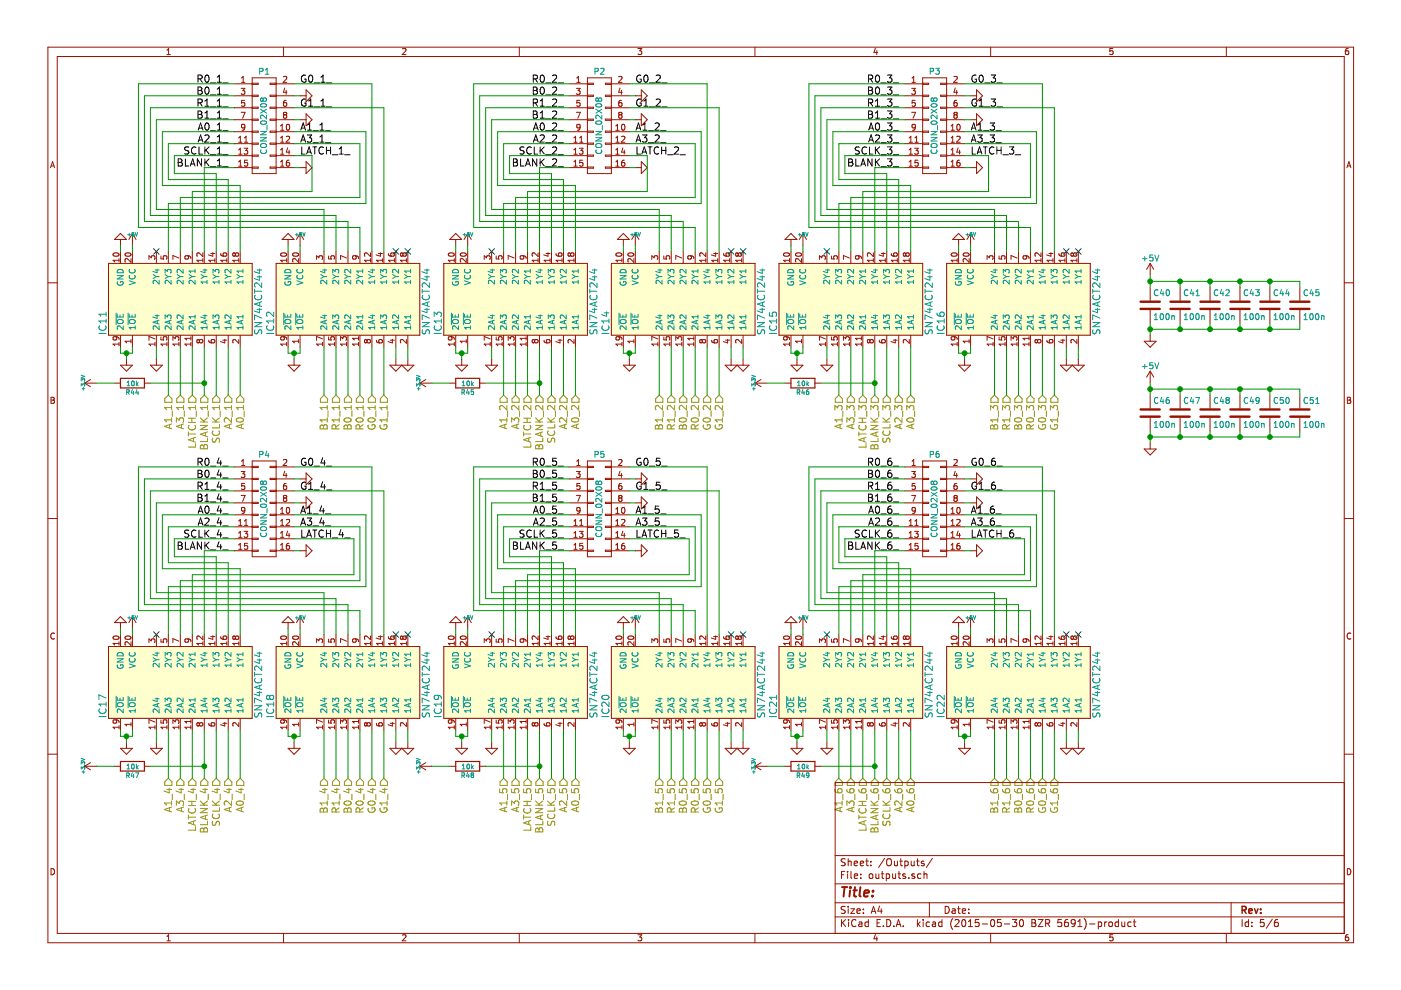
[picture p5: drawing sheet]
<svg xmlns="http://www.w3.org/2000/svg" width="297mm" height="210mm" viewBox="0 0 297 210" stroke-linecap="round" stroke-linejoin="round" font-family="sans-serif">
<g fill="none" stroke="#981200" stroke-width=".21">
<path d="M10.2 10h276.8v189.9h-276.8zM12.1 12h272.9v185.9h-272.9zM35.4 11.6h.7M35.4 10.6l.3-.3v1.3M49.7 17.8h3.8M51.1 18.7h.8l-.4 .5 .4 .1v.6l-.2 .1-.6-.1M51.2 17.5h.7M51.2 16.6l.4-.4v1.3M53.5 16.5h5v20.3h-5zM53.5 17.6h1.2v.3h-1.2M58.5 17.6h-1.2v.3h1.2M58.5 17.8h3.9"/>
<path d="M60.1 16.3l.5-.1 .2 .4-.8 .9h.8M60.1 10v2M60.4 18.7l-.3 .9h.8M60.7 19.1v.9M64.9 19l1.3 1.3-1.3 1.3zM85.3 10.4l.5-.1 .3 .3-.8 1h.8M110.1 10v2M120.7 17.8h3.8M122.2 18.7h.8l-.4 .5 .3 .1v.6l-.1 .1-.6-.1M122.3 17.5h.7M122.3 16.6l.3-.4v1.3M124.5 17.6h1.3v.3h-1.3"/>
<path d="M124.5 16.5h5.1v20.3h-5.1zM129.6 17.6h-1.2v.3h1.2M129.6 17.8h3.8M131.2 16.3l.5-.1 .2 .4-.8 .9h.8M131.4 18.7l-.2 .9h.7M131.8 19.1v.9M135.3 10.3h.8l-.5 .5h.3l.2 .2-.1 .4-.2 .2-.5-.2M136 19l1.2 1.3-1.2 1.3zM160.1 10v2M185.6 10.2l-.3 .9h.8M185.9 10.7v.9M191.8 17.8h3.8"/>
<path d="M193.3 18.7h.8l-.5 .5 .4 .1v.6l-.2 .1-.5-.1M193.4 17.5h.7M193.4 16.6l.3-.4v1.3M195.6 17.6h1.3v.3h-1.3M195.6 16.5h5.1v20.3h-5.1zM200.7 17.6h-1.3v.3h1.3M200.7 17.8h3.8M202.3 16.3l.4-.1 .3 .4-.8 .9h.8M202.5 18.7l-.2 .9h.7M202.8 19.1v.9M207 19l1.3 1.3-1.3 1.3zM210 10v2"/>
<path d="M235.9 10.3h-.6v.6l.6-.1 .1 .5-.2 .3-.5-.2M260 10v2M285.8 10.3h-.3l-.2 .3-.1 .7 .3 .3 .4-.2 .1-.4-.2-.2h-.3l-.3 .2M10.7 35.6l.4-1.3 .5 1.3M10.8 35.2h.7M49.7 20.3h3.8M49.7 22.8h3.8M49.7 25.4h3.8M49.7 27.9h3.8M49.7 30.5h3.8M49.7 33h3.8M49.7 35.5h3.8"/>
<path d="M50.6 34.3l.4-.3v1.2M50.6 30.2h.7M50.6 29.2l.4-.3v1.3M50.6 31.8l.4-.4v1.3M50.6 32.7h.7M50.6 35.2h.7M51.1 23.8h.9l-.6 1.3M51.7 31.4h.8l-.4 .5 .4 .1v.6l-.2 .1-.6-.1M51.8 30.2h.7M51.8 29.2l.4-.3v1.3M51.9 21.3h-.6l-.1 .6h.7v.5l-.2 .1-.5-.1M51.9 26.9l-.2 .2h-.4v-.6l.4-.1 .2 .2v.7l-.3 .3h-.3"/>
<path d="M52.5 34h-.6l-.1 .5h.7v.6l-.2 .1-.5-.1M53.5 35.4h1.2v.3h-1.2M53.5 20.2h1.2v.2h-1.2M53.5 22.7h1.2v.3h-1.2M53.5 25.3h1.2v.2h-1.2M53.5 27.8h1.2v.3h-1.2M53.5 30.3h1.2v.3h-1.2M53.5 32.9h1.2v.2h-1.2M58.5 35.4h-1.2v.3h1.2M58.5 32.9h-1.2v.2h1.2M58.5 30.3h-1.2v.3h1.2M58.5 27.8h-1.2v.3h1.2"/>
<path d="M58.5 25.3h-1.2v.2h1.2M58.5 22.7h-1.2v.3h1.2M58.5 20.2h-1.2v.2h1.2M58.5 20.3h3.9M58.5 22.8h3.9M58.5 25.4h3.9M58.5 27.9h3.9M58.5 30.5h3.9M58.5 33h3.9M58.5 35.5h3.9M59.5 27.6h.7M59.5 26.7l.3-.3v1.2"/>
<path d="M59.5 29.2l.3-.3v1.3M59.5 31.8l.3-.4v1.3M59.5 34.3l.3-.3v1.2M59.5 30.2h.7M59.5 32.7h.7M59.5 35.2h.7M60.3 24.3l-.2-.2 .2-.3 .5 .1v.2l-.2 .2M60.3 24.3l-.2 .3v.4l.2 .1h.3l.2-.3v-.3l-.2-.2M60.3 24.3h.3M60.7 21.3h-.4l-.2 .3v.7l.2 .2 .5-.1-.1-.6h-.4l-.2 .2M60.7 29l.5-.1 .2 .3-.8 1h.8M60.8 26.5l.2-.1a.67 .67 0 0 1 .4 .6 .67 .67 0 0 1-.4 .6l-.3-.5z"/>
<path d="M61 31.4l-.3 .9h.8M61.3 34h-.4l-.1 .3-.1 .7 .2 .2 .5-.1-.1-.6-.4-.1-.2 .3M61.3 31.8v.9M63.6 20.3h1.3M63.6 25.4h1.3M63.6 35.5h1.3M64.9 34.3l1.3 1.2-1.3 1.3zM64.9 24.1l1.3 1.3-1.3 1.3zM120.7 20.3h3.8M120.7 22.8h3.8M120.7 25.4h3.8M120.7 27.9h3.8"/>
<path d="M120.7 30.5h3.8M120.7 33h3.8M120.7 35.5h3.8M121.7 30.2h.7M121.7 32.7h.7M121.7 35.2h.7M121.7 29.2l.3-.3v1.3M121.7 31.8l.3-.4v1.3M121.7 34.3l.3-.3v1.2M122.2 23.8h.8l-.5 1.3M122.8 31.4h.8l-.4 .5 .4 .1v.6l-.2 .1-.6-.1M122.9 30.2h.7"/>
<path d="M122.9 29.2l.4-.3v1.3M122.9 21.3h-.6v.6h.6v.5l-.1 .1-.5-.1M123 26.9l-.2 .2h-.4l-.1-.6 .5-.1 .2 .2-.1 .7-.3 .3h-.2M123.6 34h-.7v.5h.7v.6l-.2 .1-.5-.1M124.5 35.4h1.3v.3h-1.3M124.5 32.9h1.3v.2h-1.3M124.5 30.3h1.3v.3h-1.3M124.5 27.8h1.3v.3h-1.3M124.5 25.3h1.3v.2h-1.3M124.5 22.7h1.3v.3h-1.3M124.5 20.2h1.3v.2h-1.3M129.6 35.4h-1.2v.3h1.2"/>
<path d="M129.6 32.9h-1.2v.2h1.2M129.6 30.3h-1.2v.3h1.2M129.6 27.8h-1.2v.3h1.2M129.6 25.3h-1.2v.2h1.2M129.6 22.7h-1.2v.3h1.2M129.6 20.2h-1.2v.2h1.2M129.6 20.3h3.8M129.6 22.8h3.8M129.6 25.4h3.8M129.6 27.9h3.8M129.6 30.5h3.8M129.6 33h3.8"/>
<path d="M129.6 35.5h3.8M130.6 27.6h.7M130.6 30.2h.7M130.6 32.7h.7M130.6 35.2h.7M130.6 26.7l.3-.3v1.2M130.6 29.2l.3-.3v1.3M130.6 31.8l.3-.4v1.3M130.6 34.3l.3-.3v1.2M131.4 24.3l-.2-.2 .2-.3 .4 .1 .1 .2-.2 .2M131.4 24.3h.3M131.4 24.3l-.2 .3v.4l.2 .1h.3l.2-.3-.1-.3-.1-.2"/>
<path d="M131.8 21.3h-.4l-.2 .3v.7l.2 .2 .4-.1v-.6h-.4l-.2 .2M131.8 29l.5-.1 .2 .3-.8 1h.8M131.9 26.5l.2-.1a.67 .67 0 0 1 .4 .6 .67 .67 0 0 1-.4 .6l-.3-.5zM132.1 31.4l-.3 .9h.7M132.4 34h-.4l-.2 .3v.7l.2 .2 .4-.1v-.6l-.4-.1-.2 .3M132.4 31.8v.9M134.7 20.3h1.3M134.7 25.4h1.3M134.7 35.5h1.3M136 24.1l1.2 1.3-1.2 1.3zM136 34.3l1.2 1.2-1.2 1.3zM191.8 20.3h3.8"/>
<path d="M191.8 22.8h3.8M191.8 25.4h3.8M191.8 27.9h3.8M191.8 30.5h3.8M191.8 33h3.8M191.8 35.5h3.8M192.8 30.2h.7M192.8 32.7h.7M192.8 35.2h.7M192.8 34.3l.3-.3v1.2M192.8 29.2l.3-.3v1.3M192.8 31.8l.3-.4v1.3"/>
<path d="M193.3 23.8h.8l-.5 1.3M193.9 31.4h.8l-.4 .5 .3 .1v.6l-.1 .1-.6-.1M194 30.2h.7M194 29.2l.3-.3v1.3M194 21.3h-.6v.6h.6v.5l-.2 .1-.4-.1M194.1 26.9l-.3 .2h-.3l-.1-.6 .4-.1 .3 .2-.1 .7-.3 .3h-.2M194.6 34h-.6v.5h.6v.6l-.1 .1-.5-.1M195.6 35.4h1.3v.3h-1.3M195.6 32.9h1.3v.2h-1.3M195.6 30.3h1.3v.3h-1.3M195.6 27.8h1.3v.3h-1.3M195.6 25.3h1.3v.2h-1.3"/>
<path d="M195.6 22.7h1.3v.3h-1.3M195.6 20.2h1.3v.2h-1.3M200.7 35.4h-1.3v.3h1.3M200.7 32.9h-1.3v.2h1.3M200.7 30.3h-1.3v.3h1.3M200.7 27.8h-1.3v.3h1.3M200.7 25.3h-1.3v.2h1.3M200.7 22.7h-1.3v.3h1.3M200.7 20.2h-1.3v.2h1.3M200.7 20.3h3.8M200.7 22.8h3.8M200.7 25.4h3.8"/>
<path d="M200.7 27.9h3.8M200.7 30.5h3.8M200.7 33h3.8M200.7 35.5h3.8M201.6 27.6h.8M201.6 30.2h.8M201.6 32.7h.8M201.6 35.2h.8M201.6 26.7l.4-.3v1.2M201.6 29.2l.4-.3v1.3M201.6 31.8l.4-.4v1.3M201.6 34.3l.4-.3v1.2"/>
<path d="M202.5 24.3l-.2-.2 .2-.3 .4 .1 .1 .2-.3 .2M202.5 24.3h.2M202.5 24.3l-.2 .3v.4l.2 .1h.2l.3-.3-.1-.3-.2-.2M202.8 21.3h-.3l-.2 .3v.7l.2 .2 .4-.1-.1-.6h-.3l-.2 .2M202.9 29l.4-.1 .3 .3-.8 1h.8M203 26.5l.1-.1a.67 .67 0 0 1 .5 .6 .67 .67 0 0 1-.5 .6l-.2-.5zM203.1 31.4l-.2 .9h.7M203.4 34h-.3l-.2 .3v.7l.2 .2 .4-.1-.1-.6-.3-.1-.2 .3M203.4 31.8v.9M205.8 20.3h1.2M205.8 25.4h1.2M205.8 35.5h1.2"/>
<path d="M207 24.1l1.3 1.3-1.3 1.3zM207 34.3l1.3 1.2-1.3 1.3zM285.6 35.6l.4-1.3 .4 1.3M285.7 35.2h.6M10.2 60h1.9M23 55.8h30.5v15.3h-30.5zM24 53.8a.76 .76 0 0 1 1.2 .2 .74 .74 0 0 1-1.2-.1zM25.2 54.8v.7M25.2 55.2h-1.2l.3 .3M25.5 50.8v1.2M25.5 53.3v2.5M25.5 49.5l1.3 1.3h-2.5z"/>
<path d="M26.6 53.8a.76 .76 0 0 1 1.2 .2 .74 .74 0 0 1-1.3-.1zM27.8 54.8v.8l-.9-.8-.4 .3 .1 .4M28.1 49.5v2.5M28.1 53.3v2.5M28.1 49.5l-.8 1.3M28.1 49.5l.7 1.3M31.6 55v-.8l.5 .5 .1-.4h.5l.2 .2-.2 .5M33.2 53.3v2.5M34.1 54.3v.6h.6v-.6h.6l.1 .2-.1 .4M35.7 53.3v2.5M37.9 54.7l-1.2-.5v.8M38.2 53.3v2.5"/>
<path d="M39.7 54.2l.3 .3-.1 .3-.6 .1-.1-.4 .2-.3 .8 .1 .3 .3v.2M40.8 53.3v2.5M43 53.6v.8l-.9-.8-.4 .2 .1 .5M43 54.8v.7M43 55.2h-1.3l.4 .3M43.3 53.3v2.5M44.7 53.7h.8M45.1 53.6v.7l-.9-.3M45.5 54.8v.7M45.5 55.2h-1.2l.3 .3M45.8 53.3v2.5M46.8 53.7l.1 .4 .2 .2h.7l.3-.2-.1-.4h-.7v.4l.2 .2"/>
<path d="M48.1 55.2h-1.3l.4 .3M48.1 54.8v.7M48.4 53.3v2.5M49.9 53.8l-.2-.2-.3 .2 .1 .5h.2l.2-.2M49.9 53.8l.2-.2 .4 .1 .1 .1v.3l-.2 .2h-.4l-.1-.2M49.9 53.8v.3M50.6 54.8v.7M50.6 55.2h-1.2l.3 .3M50.9 53.3v2.5M58.5 55.8h30.5v15.3h-30.5zM59.6 53.7a.69 .69 0 0 1 1.2 .3 .74 .74 0 0 1-1.3-.1zM60.8 54.8v.7"/>
<path d="M60.8 55.2h-1.3l.4 .3M61.1 50.8v1.2M61.1 53.3v2.5M61.1 49.5l1.3 1.3h-2.6zM62.1 53.8a.76 .76 0 0 1 1.2 .2 .74 .74 0 0 1-1.3-.1zM63.3 54.8v.8l-.9-.8-.4 .3 .1 .4M63.6 49.5v2.5M63.6 53.3v2.5M63.6 49.5l-.7 1.3M63.6 49.5l.8 1.3M67.1 55v-.8l.5 .5 .1-.4h.6l.1 .2-.1 .5M68.7 53.3v2.5"/>
<path d="M69.7 54.3v.6h.5v-.6h.6l.1 .2-.1 .4M71.2 53.3v2.5M73.5 54.7l-1.3-.5v.8M73.8 53.3v2.5M75.3 54.2l.2 .3-.1 .3-.6 .1-.1-.4 .3-.3 .7 .1 .3 .3v.2M76.3 53.3v2.5M78.5 55.2h-1.2l.3 .3M78.5 53.6v.8l-.9-.8-.3 .2 .1 .5M78.5 54.8v.7M78.9 53.3v2.5M80.2 53.7h.9M80.7 53.6v.7l-1-.3"/>
<path d="M81.1 55.2h-1.3l.4 .3M81.1 54.8v.7M81.4 53.3v2.5M82.4 53.7v.4l.3 .2h.7l.2-.2-.1-.4h-.6l-.1 .4 .3 .2M83.6 55.2h-1.2l.3 .3M83.6 54.8v.7M83.9 53.3v2.5M85.4 53.8l.3-.2 .3 .1 .2 .1v.3l-.3 .2h-.3l-.2-.2M85.4 53.8l-.2-.2-.3 .2 .1 .5h.2l.2-.2M85.4 53.8v.3M86.2 55.2h-1.3l.3 .3M86.2 54.8v.7"/>
<path d="M86.5 53.3v2.5M94.1 55.8h30.4v15.3h-30.4zM95.1 53.8a.76 .76 0 0 1 1.2 .2 .74 .74 0 0 1-1.3-.1zM96.3 55.2h-1.3l.4 .3M96.3 54.8v.7M96.6 49.5l1.3 1.3h-2.5zM96.6 50.8v1.2M96.6 53.3v2.5M97.6 53.8a.76 .76 0 0 1 1.3 .2 .74 .74 0 0 1-1.3-.1zM98.9 54.8v.8l-1-.8-.3 .3 .1 .4M99.2 49.5v2.5M99.2 53.3v2.5"/>
<path d="M99.2 49.5l-.8 1.3M99.2 49.5l.7 1.3M102.7 55v-.8l.4 .5 .1-.4h.6l.1 .2-.1 .5M104.2 53.3v2.5M105.2 54.3v.6h.6v-.6h.5l.2 .2-.2 .4M106.8 53.3v2.5M109 54.7l-1.3-.5v.8M109.3 53.3v2.5M110.8 54.2l.3 .3-.1 .3-.6 .1-.1-.4 .2-.3 .7 .1 .3 .3v.2M111.9 53.3v2.5M114.1 55.2h-1.3l.4 .3M114.1 53.6v.8l-.9-.8-.4 .2 .1 .5"/>
<path d="M114.1 54.8v.7M114.4 53.3v2.5M115.8 53.7h.8M116.2 53.6v.7l-.9-.3M116.6 55.2h-1.2l.3 .3M116.6 54.8v.7M116.9 53.3v2.5M117.9 53.7v.4l.3 .2h.7l.3-.2-.2-.4h-.6v.4l.2 .2M119.2 55.2h-1.3l.3 .3M119.2 54.8v.7M119.5 53.3v2.5M121 53.8l-.3-.2-.3 .2 .1 .5h.2l.3-.2"/>
<path d="M121 53.8l.2-.2 .4 .1 .1 .1v.3l-.3 .2h-.3l-.1-.2M121 53.8v.3M121.7 55.2h-1.3l.4 .3M121.7 54.8v.7M122 53.3v2.5M129.6 55.8h30.5v15.3h-30.5zM130.6 53.8a.76 .76 0 0 1 1.3 .2 .74 .74 0 0 1-1.3-.1zM131.9 55.2h-1.3l.3 .3M131.9 54.8v.7M132.2 49.5l1.2 1.3h-2.5zM132.2 50.8v1.2M132.2 53.3v2.5"/>
<path d="M133.2 53.8a.76 .76 0 0 1 1.2 .2 .74 .74 0 0 1-1.3-.1zM134.4 54.8v.8l-.9-.8-.4 .3 .1 .4M134.7 49.5v2.5M134.7 53.3v2.5M134.7 49.5l-.8 1.3M134.7 49.5l.8 1.3M138.2 55v-.8l.5 .5 .1-.4h.5l.2 .2-.2 .5M139.8 53.3v2.5M140.7 54.3v.6h.6v-.6h.6l.1 .2-.1 .4M142.3 53.3v2.5M144.5 54.7l-1.2-.5v.8M144.9 53.3v2.5"/>
<path d="M146.4 54.2l.2 .3-.1 .3-.6 .1-.1-.4 .2-.3 .8 .1 .3 .3v.2M147.4 53.3v2.5M149.6 55.2h-1.2l.3 .3M149.6 53.6v.8l-.9-.8-.3 .2 .1 .5M149.6 54.8v.7M149.9 53.3v2.5M151.3 53.7h.9M151.7 53.6v.7l-.9-.3M152.2 55.2h-1.3l.4 .3M152.2 54.8v.7M152.5 53.3v2.5M153.4 53.7l.1 .4 .2 .2h.7l.3-.2-.1-.4h-.6l-.1 .4 .2 .2"/>
<path d="M154.7 55.2h-1.3l.4 .3M154.7 54.8v.7M155 53.3v2.5M156.5 53.8l-.2-.2-.3 .2 .1 .5h.2l.2-.2M156.5 53.8l.3-.2 .3 .1 .1 .1v.3l-.2 .2h-.4l-.1-.2M156.5 53.8v.3M157.2 55.2h-1.2l.3 .3M157.2 54.8v.7M157.5 53.3v2.5M165.2 55.8h30.4v15.3h-30.4zM166.2 53.8a.76 .76 0 0 1 1.2 .2 .74 .74 0 0 1-1.3-.1zM167.4 55.2h-1.3l.4 .3"/>
<path d="M167.4 54.8v.7M167.7 49.5l1.3 1.3h-2.6zM167.7 50.8v1.2M167.7 53.3v2.5M168.7 53.8a.76 .76 0 0 1 1.2 .2 .74 .74 0 0 1-1.2-.1zM169.9 54.8v.8l-.9-.8-.3 .3 .1 .4M170.2 49.5v2.5M170.2 53.3v2.5M170.2 49.5l-.7 1.3M170.2 49.5l.8 1.3M173.7 55v-.8l.5 .5 .1-.4h.6l.1 .2-.1 .5M175.3 53.3v2.5"/>
<path d="M176.3 54.3v.6h.6v-.6h.5l.2 .2-.2 .4M177.9 53.3v2.5M180.1 54.7l-1.3-.5v.8M180.4 53.3v2.5M181.9 54.2l.2 .3v.3l-.6 .1-.1-.4 .2-.3 .7 .1 .3 .3v.2M182.9 53.3v2.5M185.2 55.2h-1.3l.4 .3M185.2 53.6v.8l-.9-.8-.4 .2 .1 .5M185.2 54.8v.7M185.5 53.3v2.5M186.8 53.7h.9M187.3 53.6v.7l-.9-.3"/>
<path d="M187.7 55.2h-1.3l.4 .3M187.7 54.8v.7M188 53.3v2.5M189 53.7v.4l.3 .2h.7l.2-.2-.1-.4h-.6v.4l.2 .2M190.2 55.2h-1.2l.3 .3M190.2 54.8v.7M190.5 53.3v2.5M192 53.8l-.2-.2-.3 .2 .1 .5h.2l.2-.2M192 53.8l.3-.2 .4 .1 .1 .1v.3l-.3 .2h-.3l-.2-.2M192 53.8v.3M192.8 55.2h-1.3l.4 .3M192.8 54.8v.7"/>
<path d="M193.1 53.3v2.5M200.7 55.8h30.5v15.3h-30.5zM201.7 53.8a.76 .76 0 0 1 1.2 .2 .74 .74 0 0 1-1.2-.1zM202.9 55.2h-1.2l.3 .3M202.9 54.8v.7M203.2 49.5l1.3 1.3h-2.5zM203.2 50.8v1.2M203.2 53.3v2.5M204.3 53.8a.76 .76 0 0 1 1.2 .2 .74 .74 0 0 1-1.3-.1zM205.5 54.8v.8l-.9-.8-.4 .3 .1 .4M205.8 49.5v2.5M205.8 53.3v2.5"/>
<path d="M205.8 49.5l-.8 1.3M205.8 49.5l.7 1.3M209.3 55v-.8l.5 .5 .1-.4h.5l.2 .2-.2 .5M210.9 53.3v2.5M211.8 54.3v.6h.6v-.6h.6l.1 .2-.1 .4M213.4 53.3v2.5M215.6 54.7l-1.2-.5v.8M215.9 53.3v2.5M217.4 54.2l.3 .3-.1 .3-.6 .1-.1-.4 .2-.3 .8 .1 .3 .3v.2M218.5 53.3v2.5M220.7 55.2h-1.3l.4 .3M220.7 53.6v.8l-.9-.8-.4 .2 .1 .5"/>
<path d="M220.7 54.8v.7M221 53.3v2.5M222.4 53.7h.8M222.8 53.6v.7l-.9-.3M223.2 55.2h-1.2l.3 .3M223.2 54.8v.7M223.5 53.3v2.5M224.5 53.7l.1 .4 .2 .2h.7l.3-.2-.1-.4h-.7v.4l.2 .2M225.8 55.2h-1.3l.4 .3M225.8 54.8v.7M226.1 53.3v2.5M227.6 53.8l-.2-.2-.3 .2 .1 .5h.2l.2-.2"/>
<path d="M227.6 53.8l.2-.2 .4 .1 .1 .1v.3l-.2 .2h-.4l-.1-.2M227.6 53.8v.3M228.3 55.2h-1.2l.3 .3M228.3 54.8v.7M228.6 53.3v2.5M243.9 55.8v2.6M243.9 55.8l-.8 1.3M243.9 55.8l.7 1.3M285 60h2M24.5 71.4l.3 .2-.1 .4h-.6l-.1-.4 .2-.2h.7l.3 .3v.3M25.2 72.6v.7M25.2 73h-1.2l.3 .3"/>
<path d="M25.5 71.1v2.5M25.5 77.4h2.6l-1.3 1.3zM26.8 76.2v1.2M27.8 72v.7M27.8 72.3h-1.3l.4 .4M28.1 71.1v2.5M31.9 77.4h2.5l-1.2 1.3zM32.9 71.9l-1.3-.6v.9M32.9 72.6v.7M32.9 73h-1.3l.3 .3M33.2 71.1v2.5M33.2 76.2v1.2"/>
<path d="M34.1 71.4v.6l.6 .1v-.7h.6l.1 .2-.1 .5M35.4 72.6v.7M35.4 73h-1.3l.4 .3M35.7 71.1v2.5M36.7 72.2v-.8l.4 .4 .1-.4h.6l.1 .2-.1 .6M37.9 73h-1.2l.3 .3M37.9 72.6v.7M38.2 71.1v2.5M40.5 71.4v.7M40.5 72.6v.7M40.5 73h-1.3l.4 .3M40.5 71.7h-1.3l.4 .4"/>
<path d="M40.8 71.1v2.5M42.3 72.2l-.3-.2-.3 .2 .1 .5h.2l.3-.2M42.3 72.2l.2-.2h.4l.1 .2v.3l-.2 .2h-.4l-.1-.2M42.3 72.2v.3M43.3 71.1v2.5M44.3 72.1v.4l.3 .2h.7l.2-.2-.1-.5-.6 .1v.4l.2 .2M45.8 71.1v2.5M47.2 72.1h.9M47.7 71.9v.8l-1-.3M48.4 71.1v2.5M50.6 72v.8l-.9-.8-.3 .2 .1 .5M50.9 71.1v2.5"/>
<path d="M60 71.4l.3 .2-.1 .4h-.6l-.1-.4 .2-.2h.8l.3 .3v.3M60.8 72.6v.7M60.8 73h-1.3l.4 .3M61.1 71.1v2.5M61.1 77.4h2.5l-1.2 1.3zM62.4 76.2v1.2M63.3 72.3h-1.3l.4 .4M63.3 72v.7M63.6 71.1v2.5M68.4 73h-1.3l.4 .3M68.4 71.9l-1.3-.6v.9M68.4 72.6v.7"/>
<path d="M68.7 71.1v2.5M69.7 71.4v.6l.5 .1v-.7h.6l.1 .2-.1 .5M70.9 73h-1.2l.3 .3M70.9 72.6v.7M71.2 71.1v2.5M72.2 72.2v-.8l.5 .4 .1-.4h.5l.2 .2-.2 .6M73.5 73h-1.3l.4 .3M73.5 72.6v.7M73.8 71.1v2.5M76 73h-1.3l.4 .3M76 71.7h-1.3l.4 .4M76 71.4v.7"/>
<path d="M76 72.6v.7M76.3 71.1v2.5M77.8 72.2l-.2-.2-.3 .2 .1 .5h.2l.2-.2M77.8 72.2l.3-.2h.3l.1 .2v.3l-.2 .2h-.4l-.1-.2M77.8 72.2v.3M78.9 71.1v2.5M79.8 72.1l.1 .4 .2 .2h.7l.3-.2-.1-.5-.7 .1v.4l.2 .2M81.4 71.1v2.5M82.7 77.4h5l-1.2 1.3-1.3-1.3-1.3 1.3zM82.8 72.1h.8M83.2 71.9v.8l-.9-.3M83.9 71.1v2.5"/>
<path d="M83.9 76.2v1.2M86.2 72v.8l-1-.8-.3 .2 .1 .5M86.5 71.1v2.5M86.5 76.2v1.2M95.6 71.4l.2 .2v.4h-.7l-.1-.4 .3-.2h.7l.3 .3v.3M96.3 73h-1.3l.4 .3M96.3 72.6v.7M96.6 77.4h2.6l-1.3 1.3zM96.6 71.1v2.5M97.9 76.2v1.2M98.9 72.3h-1.3l.3 .4M98.9 72v.7"/>
<path d="M99.2 71.1v2.5M103 77.4h2.5l-1.3 1.3zM103.9 73h-1.2l.3 .3M103.9 71.9l-1.2-.6v.9M103.9 72.6v.7M104.2 71.1v2.5M104.2 76.2v1.2M105.2 71.4v.6l.6 .1v-.7h.5l.2 .2-.2 .5M106.5 73h-1.3l.4 .3M106.5 72.6v.7M106.8 71.1v2.5M107.7 72.2v-.8l.5 .4 .1-.4h.6l.1 .2-.1 .6"/>
<path d="M109 73h-1.3l.4 .3M109 72.6v.7M109.3 71.1v2.5M111.5 73h-1.2l.3 .3M111.5 71.7h-1.2l.3 .4M111.5 71.4v.7M111.5 72.6v.7M111.9 71.1v2.5M113.3 72.2l.3-.2h.4l.1 .2v.3l-.3 .2h-.3l-.2-.2M113.3 72.2l-.2-.2-.3 .2 .1 .5h.2l.2-.2M113.3 72.2v.3M114.4 71.1v2.5"/>
<path d="M115.4 72.1v.4l.3 .2h.7l.2-.2-.1-.5-.6 .1-.1 .4 .3 .2M116.9 71.1v2.5M118.3 72.1h.9M118.7 71.9v.8l-.9-.3M119.5 71.1v2.5M121.7 72v.8l-.9-.8-.4 .2 .1 .5M122 71.1v2.5M131.1 71.4l.3 .2-.1 .4h-.6l-.1-.4 .2-.2h.8l.3 .3v.3M131.9 73h-1.3l.3 .3M131.9 72.6v.7M132.2 77.4h2.5l-1.3 1.3zM132.2 71.1v2.5"/>
<path d="M133.4 76.2v1.2M134.4 72.3h-1.3l.4 .4M134.4 72v.7M134.7 71.1v2.5M139.5 73h-1.3l.4 .3M139.5 71.9l-1.3-.6v.9M139.5 72.6v.7M139.8 71.1v2.5M140.7 71.4v.6l.6 .1v-.7h.6l.1 .2-.1 .5M142 73h-1.3l.4 .3M142 72.6v.7M142.3 71.1v2.5"/>
<path d="M143.3 72.2v-.8l.5 .4 .1-.4h.5l.1 .2-.1 .6M144.5 73h-1.2l.3 .3M144.5 72.6v.7M144.9 71.1v2.5M147.1 73h-1.3l.4 .3M147.1 71.7h-1.3l.4 .4M147.1 71.4v.7M147.1 72.6v.7M147.4 71.1v2.5M148.9 72.2l-.2-.2-.3 .2 .1 .5h.2l.2-.2M148.9 72.2l.2-.2h.4l.1 .2v.3l-.2 .2h-.4l-.1-.2M148.9 72.2v.3"/>
<path d="M149.9 71.1v2.5M150.9 72.1v.4l.3 .2h.7l.3-.2-.2-.5-.6 .1v.4l.2 .2M152.5 71.1v2.5M153.7 77.4h5.1l-1.3 1.3-1.2-1.3-1.3 1.3zM153.8 72.1h.9M154.3 71.9v.8l-.9-.3M155 71.1v2.5M155 76.2v1.2M157.2 72v.8l-.9-.8-.3 .2 .1 .5M157.5 71.1v2.5M157.5 76.2v1.2M166.7 71.4l.2 .2-.1 .4h-.6l-.1-.4 .3-.2h.7l.3 .3v.3"/>
<path d="M167.4 73h-1.3l.4 .3M167.4 72.6v.7M167.7 77.4h2.5l-1.2 1.3zM167.7 71.1v2.5M169 76.2v1.2M169.9 72.3h-1.2l.3 .4M169.9 72v.7M170.2 71.1v2.5M174 77.4h2.6l-1.3 1.3zM175 73h-1.3l.4 .3M175 71.9l-1.3-.6v.9M175 72.6v.7"/>
<path d="M175.3 71.1v2.5M175.3 76.2v1.2M176.3 71.4v.6l.6 .1v-.7h.5l.2 .2-.2 .5M177.6 73h-1.3l.3 .3M177.6 72.6v.7M177.9 71.1v2.5M178.8 72.2v-.8l.5 .4 .1-.4h.6l.1 .2-.1 .6M180.1 73h-1.3l.4 .3M180.1 72.6v.7M180.4 71.1v2.5M182.6 73h-1.2l.3 .3M182.6 71.7h-1.2l.3 .4"/>
<path d="M182.6 71.4v.7M182.6 72.6v.7M182.9 71.1v2.5M184.4 72.2l-.2-.2-.3 .2 .1 .5h.2l.2-.2M184.4 72.2l.3-.2h.3l.2 .2v.3l-.3 .2h-.3l-.2-.2M184.4 72.2v.3M185.5 71.1v2.5M186.4 72.1l.1 .4 .2 .2h.8l.2-.2-.1-.5-.6 .1-.1 .4 .2 .2M188 71.1v2.5M189.4 72.1h.8M189.8 71.9v.8l-.9-.3M190.5 71.1v2.5"/>
<path d="M192.8 72v.8l-.9-.8-.4 .2 .1 .5M193.1 71.1v2.5M202.2 71.4l.3 .2-.1 .4h-.6l-.1-.4 .2-.2h.7l.3 .3v.3M202.9 73h-1.2l.3 .3M202.9 72.6v.7M203.2 77.4h2.6l-1.3 1.3zM203.2 71.1v2.5M204.5 76.2v1.2M205.5 72.3h-1.3l.4 .4M205.5 72v.7M205.8 71.1v2.5M210.6 73h-1.3l.3 .3"/>
<path d="M210.6 71.9l-1.3-.6v.9M210.6 72.6v.7M210.9 71.1v2.5M211.8 71.4v.6l.6 .1v-.7h.6l.1 .2-.1 .5M213.1 73h-1.3l.4 .3M213.1 72.6v.7M213.4 71.1v2.5M214.4 72.2v-.8l.4 .4 .1-.4h.6l.1 .2-.1 .6M215.6 73h-1.2l.3 .3M215.6 72.6v.7M215.9 71.1v2.5M218.2 73h-1.3l.4 .3"/>
<path d="M218.2 71.7h-1.3l.4 .4M218.2 71.4v.7M218.2 72.6v.7M218.5 71.1v2.5M220 72.2l-.3-.2-.3 .2 .1 .5h.2l.3-.2M220 72.2l.2-.2h.4l.1 .2v.3l-.2 .2h-.4l-.1-.2M220 72.2v.3M221 71.1v2.5M222 72.1v.4l.3 .2h.7l.2-.2-.1-.5-.6 .1v.4l.2 .2M223.5 71.1v2.5M224.8 77.4h5.1l-1.3 1.3-1.2-1.3-1.3 1.3zM224.9 72.1h.9"/>
<path d="M225.4 71.9v.8l-1-.3M226.1 71.1v2.5M226.1 76.2v1.2M228.3 72v.8l-.9-.8-.3 .2 .1 .5M228.6 71.1v2.5M228.6 76.2v1.2M242.6 72.3h2.5l-1.2 1.3zM243.9 60.9v2.8M243.9 65.7v2.8M243.9 71.1v1.2M243.9 78.7v2.5M243.9 78.7l-.8 1.3"/>
<path d="M243.9 78.7l.7 1.3M250.2 60.9v2.8M250.2 65.7v2.8M256.6 60.9v2.8M256.6 65.7v2.8M262.9 60.9v2.8M262.9 65.7v2.8M269.2 60.9v2.8M269.2 65.7v2.8M275.6 60.9v2.8M275.6 65.7v2.8M10.8 84.2h.4l.3 .3-.3 .3 .4 .3-.3 .4h-.5z"/>
<path d="M10.8 84.8h.4M17.9 81.2h2.6M17.9 81.2l1.3 .8M19.2 80.5l-1.3 .7M24.3 81.2h1.2M30.6 81.2h1.3M49.7 99h3.8M51.1 100h.8l-.4 .5 .4 .1v.5l-.2 .1-.6-.1M51.2 97.8l.4-.4v1.3M51.2 98.7h.7M53.5 97.7h5v20.3h-5zM53.5 98.9h1.2v.2h-1.2"/>
<path d="M58.5 98.9h-1.2v.2h1.2M58.5 99h3.9M60.1 97.5l.5-.1 .2 .4-.8 .9h.8M60.4 99.9l-.3 .9h.8M89 81.2h2.5M89 81.2l1.3 .8M90.3 80.5l-1.3 .7M95.4 81.2h1.2M101.7 81.2h1.3M120.7 99h3.8M122.2 100h.8l-.4 .5 .3 .1v.5l-.1 .1-.6-.1M122.3 98.7h.7"/>
<path d="M122.3 97.8l.3-.4v1.3M124.5 98.9h1.3v.2h-1.3M124.5 97.7h5.1v20.3h-5.1zM129.6 98.9h-1.2v.2h1.2M129.6 99h3.8M131.2 97.5l.5-.1 .2 .4-.8 .9h.8M131.4 99.9l-.2 .9h.7M160.1 81.2h2.5M160.1 81.2l1.3 .8M161.4 80.5l-1.3 .7M166.4 81.2h1.3M172.8 81.2h1.2"/>
<path d="M191.8 99h3.8M193.3 100h.8l-.5 .5 .4 .1v.5l-.2 .1-.5-.1M193.4 98.7h.7M193.4 97.8l.3-.4v1.3M195.6 98.9h1.3v.2h-1.3M195.6 97.7h5.1v20.3h-5.1zM200.7 98.9h-1.3v.2h1.3M200.7 99h3.8M202.3 97.5l.4-.1 .3 .4-.8 .9h.8M202.5 99.9l-.2 .9h.7M242.6 95.2h2.5l-1.2 1.3zM243.9 83.8v2.8"/>
<path d="M243.9 88.6v2.8M243.9 93.9v1.3M250.2 83.8v2.8M250.2 88.6v2.8M256.6 83.8v2.8M256.6 88.6v2.8M262.9 83.8v2.8M262.9 88.6v2.8M269.2 83.8v2.8M269.2 88.6v2.8M275.6 83.8v2.8M275.6 88.6v2.8"/>
<path d="M285.7 84.2h.4l.3 .3-.3 .3 .3 .3-.2 .4h-.5zM285.7 84.8h.4M10.2 109.9h1.9M49.7 101.5h3.8M49.7 104.1h3.8M49.7 106.6h3.8M49.7 109.2h3.8M49.7 111.7h3.8M49.7 114.2h3.8M49.7 116.8h3.8M50.6 110.5l.4-.4v1.3M50.6 113l.4-.3v1.2"/>
<path d="M50.6 115.6l.4-.4v1.3M50.6 111.4h.7M50.6 113.9h.7M50.6 116.5h.7M51.1 105h.9l-.6 1.3M51.7 112.7h.8l-.4 .4 .4 .1v.6l-.2 .1-.6-.1M51.8 110.5l.4-.4v1.3M51.8 111.4h.7M51.9 102.5h-.6l-.1 .6h.7v.5l-.2 .2-.5-.2M51.9 108.1l-.2 .3-.4-.1v-.6l.4-.1 .2 .2v.7l-.3 .4h-.3M52.5 115.2h-.6l-.1 .6h.7v.5l-.2 .2-.5-.2M53.5 101.4h1.2v.3h-1.2"/>
<path d="M53.5 104h1.2v.2h-1.2M53.5 106.5h1.2v.2h-1.2M53.5 109h1.2v.3h-1.2M53.5 111.6h1.2v.2h-1.2M53.5 114.1h1.2v.3h-1.2M53.5 116.6h1.2v.3h-1.2M58.5 101.4h-1.2v.3h1.2M58.5 104h-1.2v.2h1.2M58.5 106.5h-1.2v.2h1.2M58.5 109h-1.2v.3h1.2M58.5 111.6h-1.2v.2h1.2M58.5 114.1h-1.2v.3h1.2"/>
<path d="M58.5 116.6h-1.2v.3h1.2M58.5 101.5h3.9M58.5 104.1h3.9M58.5 106.6h3.9M58.5 109.2h3.9M58.5 111.7h3.9M58.5 114.2h3.9M58.5 116.8h3.9M59.5 107.9l.3-.3v1.3M59.5 110.5l.3-.4v1.3M59.5 113l.3-.3v1.2M59.5 115.6l.3-.4v1.3"/>
<path d="M59.5 108.9h.7M59.5 111.4h.7M59.5 113.9h.7M59.5 116.5h.7M60.3 105.6l-.2-.2 .2-.4 .5 .1v.3l-.2 .2M60.3 105.6l-.2 .2v.4l.2 .1h.3l.2-.2v-.4l-.2-.1M60.3 105.6h.3M60.7 102.5l-.4 .1-.2 .2v.7l.2 .3 .5-.2-.1-.6h-.4l-.2 .2M60.7 100.4v.8M60.7 110.2l.5-.1 .2 .4-.8 .9h.8M60.8 107.7l.2-.1a.67 .67 0 0 1 .4 .6 .67 .67 0 0 1-.4 .7l-.3-.5zM61 112.6l-.3 .9h.8"/>
<path d="M61.3 115.2l-.4 .1-.1 .2-.1 .7 .2 .3 .5-.2-.1-.6h-.4l-.2 .2M61.3 113.1v.8M63.6 101.5h1.3M63.6 106.6h1.3M63.6 116.8h1.3M64.9 100.3l1.3 1.2-1.3 1.3zM64.9 105.4l1.3 1.2-1.3 1.3zM64.9 115.5l1.3 1.3-1.3 1.2zM120.7 101.5h3.8M120.7 104.1h3.8M120.7 106.6h3.8M120.7 109.2h3.8"/>
<path d="M120.7 111.7h3.8M120.7 114.2h3.8M120.7 116.8h3.8M121.7 111.4h.7M121.7 113.9h.7M121.7 116.5h.7M121.7 110.5l.3-.4v1.3M121.7 113l.3-.3v1.2M121.7 115.6l.3-.4v1.3M122.2 105h.8l-.5 1.3M122.8 112.7h.8l-.4 .4 .4 .1v.6l-.2 .1-.6-.1M122.9 111.4h.7"/>
<path d="M122.9 110.5l.4-.4v1.3M122.9 102.5h-.6v.6h.6v.5l-.1 .2-.5-.2M123 108.1l-.2 .3-.4-.1-.1-.6 .5-.1 .2 .2-.1 .7-.3 .4h-.2M123.6 115.2h-.7v.6h.7v.5l-.2 .2-.5-.2M124.5 116.6h1.3v.3h-1.3M124.5 114.1h1.3v.3h-1.3M124.5 111.6h1.3v.2h-1.3M124.5 109h1.3v.3h-1.3M124.5 106.5h1.3v.2h-1.3M124.5 104h1.3v.2h-1.3M124.5 101.4h1.3v.3h-1.3M129.6 116.6h-1.2v.3h1.2"/>
<path d="M129.6 114.1h-1.2v.3h1.2M129.6 111.6h-1.2v.2h1.2M129.6 109h-1.2v.3h1.2M129.6 106.5h-1.2v.2h1.2M129.6 104h-1.2v.2h1.2M129.6 101.4h-1.2v.3h1.2M129.6 101.5h3.8M129.6 104.1h3.8M129.6 106.6h3.8M129.6 109.2h3.8M129.6 111.7h3.8M129.6 114.2h3.8"/>
<path d="M129.6 116.8h3.8M130.6 108.9h.7M130.6 111.4h.7M130.6 113.9h.7M130.6 116.5h.7M130.6 107.9l.3-.3v1.3M130.6 110.5l.3-.4v1.3M130.6 113l.3-.3v1.2M130.6 115.6l.3-.4v1.3M131.4 105.6l-.2-.2 .2-.4 .4 .1 .1 .3-.2 .2M131.4 105.6h.3M131.4 105.6l-.2 .2v.4l.2 .1h.3l.2-.2-.1-.4-.1-.1"/>
<path d="M131.8 102.5l-.4 .1-.2 .2v.7l.2 .3 .4-.2v-.6h-.4l-.2 .2M131.8 100.4v.8M131.8 110.2l.5-.1 .2 .4-.8 .9h.8M131.9 107.7l.2-.1a.67 .67 0 0 1 .4 .6 .67 .67 0 0 1-.4 .7l-.3-.5zM132.1 112.6l-.3 .9h.7M132.4 115.2l-.4 .1-.2 .2v.7l.2 .3 .4-.2v-.6h-.4l-.2 .2M132.4 113.1v.8M134.7 101.5h1.3M134.7 106.6h1.3M134.7 116.8h1.3M136 100.3l1.2 1.2-1.2 1.3zM136 115.5l1.2 1.3-1.2 1.2z"/>
<path d="M136 105.4l1.2 1.2-1.2 1.3zM191.8 101.5h3.8M191.8 104.1h3.8M191.8 106.6h3.8M191.8 109.2h3.8M191.8 111.7h3.8M191.8 114.2h3.8M191.8 116.8h3.8M192.8 111.4h.7M192.8 113.9h.7M192.8 116.5h.7M192.8 110.5l.3-.4v1.3"/>
<path d="M192.8 113l.3-.3v1.2M192.8 115.6l.3-.4v1.3M193.3 105h.8l-.5 1.3M193.9 112.7h.8l-.4 .4 .3 .1v.6l-.1 .1-.6-.1M194 111.4h.7M194 110.5l.3-.4v1.3M194 102.5h-.6v.6h.6v.5l-.2 .2-.4-.2M194.1 108.1l-.3 .3-.3-.1-.1-.6 .4-.1 .3 .2-.1 .7-.3 .4h-.2M194.6 115.2h-.6v.6h.6v.5l-.1 .2-.5-.2M195.6 116.6h1.3v.3h-1.3M195.6 114.1h1.3v.3h-1.3M195.6 111.6h1.3v.2h-1.3"/>
<path d="M195.6 109h1.3v.3h-1.3M195.6 106.5h1.3v.2h-1.3M195.6 104h1.3v.2h-1.3M195.6 101.4h1.3v.3h-1.3M200.7 116.6h-1.3v.3h1.3M200.7 114.1h-1.3v.3h1.3M200.7 111.6h-1.3v.2h1.3M200.7 109h-1.3v.3h1.3M200.7 106.5h-1.3v.2h1.3M200.7 104h-1.3v.2h1.3M200.7 101.4h-1.3v.3h1.3M200.7 101.5h3.8"/>
<path d="M200.7 104.1h3.8M200.7 106.6h3.8M200.7 109.2h3.8M200.7 111.7h3.8M200.7 114.2h3.8M200.7 116.8h3.8M201.6 108.9h.8M201.6 111.4h.8M201.6 113.9h.8M201.6 116.5h.8M201.6 107.9l.4-.3v1.3M201.6 110.5l.4-.4v1.3"/>
<path d="M201.6 113l.4-.3v1.2M201.6 115.6l.4-.4v1.3M202.5 105.6l-.2-.2 .2-.4 .4 .1 .1 .3-.3 .2M202.5 105.6h.2M202.5 105.6l-.2 .2v.4l.2 .1h.2l.3-.2-.1-.4-.2-.1M202.8 102.5l-.3 .1-.2 .2v.7l.2 .3 .4-.2-.1-.6h-.3l-.2 .2M202.8 100.4v.8M202.9 110.2l.4-.1 .3 .4-.8 .9h.8M203 107.7l.1-.1a.67 .67 0 0 1 .5 .6 .67 .67 0 0 1-.5 .7l-.2-.5zM203.1 112.6l-.2 .9h.7M203.4 115.2l-.3 .1-.2 .2v.7l.2 .3 .4-.2-.1-.6h-.3l-.2 .2M203.4 113.1v.8"/>
<path d="M205.8 101.5h1.2M205.8 106.6h1.2M205.8 116.8h1.2M207 100.3l1.3 1.2-1.3 1.3zM207 105.4l1.3 1.2-1.3 1.3zM207 115.5l1.3 1.3-1.3 1.2zM285 109.9h2M11.6 134.3a.58 .58 0 0 0-.8 .5 .58 .58 0 0 0 .8 .6M23 137.1h30.5v15.2h-30.5zM24 135a.76 .76 0 0 1 1.2 .3 .74 .74 0 0 1-1.2-.1zM25.2 136.1v.7M25.2 136.4h-1.2l.3 .4"/>
<path d="M25.5 132v1.3M25.5 134.5v2.6M25.5 130.7l1.3 1.3h-2.5zM26.6 135a.76 .76 0 0 1 1.2 .3 .74 .74 0 0 1-1.3-.1zM27.8 136.1v.8l-.9-.8-.4 .2 .1 .5M28.1 130.7v2.6M28.1 134.5v2.6M28.1 130.7l-.8 1.3M28.1 130.7l.7 1.3M31.6 136.2v-.7l.5 .4 .1-.4h.5l.2 .2-.2 .5M33.2 134.5v2.6M34.1 135.5v.6l.6 .1v-.7h.6l.1 .2-.1 .5"/>
<path d="M35.7 134.5v2.6M37.9 135.9l-1.2-.5v.8M38.2 134.5v2.6M39.7 135.5l.3 .2-.1 .4h-.6l-.1-.4 .2-.2h.8l.3 .3v.3M40.8 134.5v2.6M43 134.8v.8l-.9-.8-.4 .3 .1 .5M43 136.1v.7M43 136.4h-1.3l.4 .4M43.3 134.5v2.6M44.7 135h.8M45.1 134.8v.8l-.9-.3M45.5 136.1v.7"/>
<path d="M45.5 136.4h-1.2l.3 .4M45.8 134.5v2.6M46.8 135l.1 .3 .2 .2 .7 .1 .3-.3-.1-.4-.7 .1v.3l.2 .3M48.1 136.1v.7M48.1 136.4h-1.3l.4 .4M48.4 134.5v2.6M49.9 135.1l-.2-.3-.3 .3 .1 .4 .2 .1 .2-.3M49.9 135.1l.2-.3 .4 .1 .1 .2v.2l-.2 .3-.4-.1-.1-.2M49.9 135.1v.2M50.6 136.1v.7M50.6 136.4h-1.2l.3 .4M50.9 134.5v2.6"/>
<path d="M58.5 137.1h30.5v15.2h-30.5zM59.6 135a.76 .76 0 0 1 1.2 .3 .74 .74 0 0 1-1.3-.1zM60.8 136.1v.7M60.8 136.4h-1.3l.4 .4M61.1 132v1.3M61.1 134.5v2.6M61.1 130.7l1.3 1.3h-2.6zM62.1 135a.76 .76 0 0 1 1.2 .3 .74 .74 0 0 1-1.3-.1zM62.1 136.7v.1M63.3 136.1v.8l-.9-.8-.4 .2 .1 .4M63.6 130.7v2.6M63.6 134.5v2.6"/>
<path d="M63.6 130.7l-.7 1.3M63.6 130.7l.8 1.3M67.1 136.2v-.7l.5 .4 .1-.4h.6l.1 .2-.1 .5M68.7 134.5v2.6M69.7 135.5v.6l.5 .1v-.7h.6l.1 .2-.1 .5M71.2 134.5v2.6M73.5 135.9l-1.3-.5v.8M73.8 134.5v2.6M75.3 135.5l.2 .2-.1 .4h-.6l-.1-.4 .3-.2h.7l.3 .3v.3M76.3 134.5v2.6M78.5 134.8v.8l-.9-.8-.3 .3 .1 .5M78.5 136.1v.7"/>
<path d="M78.5 136.4h-1.2l.3 .4M78.9 134.5v2.6M80.2 135h.9M80.7 134.8v.8l-1-.3M81.1 136.1v.7M81.1 136.4h-1.3l.4 .4M81.4 134.5v2.6M82.4 135v.3l.3 .2 .7 .1 .2-.3-.1-.4-.6 .1-.1 .3 .3 .3M83.6 136.1v.7M83.6 136.4h-1.2l.3 .4M83.9 134.5v2.6M85.4 135.1l-.2-.3-.3 .3 .1 .4 .2 .1 .2-.3"/>
<path d="M85.4 135.1l.3-.3 .3 .1 .2 .2v.2l-.3 .3-.3-.1-.2-.2M85.4 135.1v.2M86.2 136.1v.7M86.2 136.4h-1.3l.3 .4M86.5 134.5v2.6M94.1 137.1h30.4v15.2h-30.4zM95.1 135a.76 .76 0 0 1 1.2 .3 .74 .74 0 0 1-1.3-.1zM95.4 132l1.2-1.3 1.3 1.3zM96.3 136.1v.7M96.3 136.4h-1.3l.4 .4M96.6 132v1.3M96.6 134.5v2.6"/>
<path d="M97.6 135a.76 .76 0 0 1 1.3 .3 .74 .74 0 0 1-1.3-.1zM98.9 136.1v.8l-1-.8-.3 .2 .1 .5M99.2 130.7v2.6M99.2 134.5v2.6M99.2 130.7l-.8 1.3M99.2 130.7l.7 1.3M102.7 136.2v-.7l.4 .4 .1-.4h.6l.1 .2-.1 .5M104.2 134.5v2.6M105.2 135.5v.6l.6 .1v-.7h.5l.2 .2-.2 .5M106.8 134.5v2.6M109 135.9l-1.3-.5v.8M109.3 134.5v2.6"/>
<path d="M110.8 135.5l.3 .2-.1 .4h-.6l-.1-.4 .2-.2h.7l.3 .3v.3M111.9 134.5v2.6M114.1 136.4h-1.3l.4 .4M114.1 134.8v.8l-.9-.8-.4 .3 .1 .5M114.1 136.1v.7M114.4 134.5v2.6M115.8 135h.8M116.2 134.8v.8l-.9-.3M116.6 136.1v.7M116.6 136.4h-1.2l.3 .4M116.9 134.5v2.6M117.9 135v.3l.3 .2 .7 .1 .3-.3-.2-.4-.6 .1v.3l.2 .3"/>
<path d="M119.2 136.1v.7M119.2 136.4h-1.3l.3 .4M119.5 134.5v2.6M121 135.1l-.3-.3-.3 .3 .1 .4 .2 .1 .3-.3M121 135.1l.2-.3 .4 .1 .1 .2v.2l-.3 .3-.3-.1-.1-.2M121 135.1v.2M121.7 136.1v.7M121.7 136.4h-1.3l.4 .4M122 134.5v2.6M129.6 137.1h30.5v15.2h-30.5zM130.6 135a.76 .76 0 0 1 1.3 .3 .74 .74 0 0 1-1.3-.1zM131.9 136.1v.7"/>
<path d="M131.9 136.4h-1.3l.3 .4M132.2 132v1.3M132.2 134.5v2.6M132.2 130.7l1.2 1.3h-2.5zM133.2 135a.76 .76 0 0 1 1.2 .3 .74 .74 0 0 1-1.3-.1zM133.2 136.7v.1M134.4 136.1v.8l-.9-.8-.4 .2 .1 .4M134.7 130.7v2.6M134.7 134.5v2.6M134.7 130.7l-.8 1.3M134.7 130.7l.8 1.3M138.2 136.2v-.7l.5 .4 .1-.4h.5l.2 .2-.2 .5"/>
<path d="M139.8 134.5v2.6M140.7 135.5v.6l.6 .1v-.7h.6l.1 .2-.1 .5M142.3 134.5v2.6M144.5 135.9l-1.2-.5v.8M144.9 134.5v2.6M146.4 135.5l.2 .2-.1 .4h-.6l-.1-.4 .2-.2h.8l.3 .3v.3M147.4 134.5v2.6M149.6 136.4h-1.2l.3 .4M149.6 134.8v.8l-.9-.8-.3 .3 .1 .5M149.6 136.1v.7M149.9 134.5v2.6M151.3 135h.9"/>
<path d="M151.7 134.8v.8l-.9-.3M152.2 136.1v.7M152.2 136.4h-1.3l.4 .4M152.5 134.5v2.6M153.4 135l.1 .3 .2 .2 .7 .1 .3-.3-.1-.4-.6 .1-.1 .3 .2 .3M154.7 136.1v.7M154.7 136.4h-1.3l.4 .4M155 134.5v2.6M156.5 135.1l-.2-.3-.3 .3 .1 .4 .2 .1 .2-.3M156.5 135.1l.3-.3 .3 .1 .1 .2v.2l-.2 .3-.4-.1-.1-.2M156.5 135.1v.2M157.2 136.1v.7"/>
<path d="M157.2 136.4h-1.2l.3 .4M157.5 134.5v2.6M165.2 137.1h30.4v15.2h-30.4zM166.2 135a.76 .76 0 0 1 1.2 .3 .74 .74 0 0 1-1.3-.1zM167.4 136.1v.7M167.4 136.4h-1.3l.4 .4M167.7 132v1.3M167.7 134.5v2.6M167.7 130.7l1.3 1.3h-2.6zM168.7 135a.76 .76 0 0 1 1.2 .3 .74 .74 0 0 1-1.2-.1zM169.9 136.1v.8l-.9-.8-.3 .2 .1 .5M170.2 130.7v2.6"/>
<path d="M170.2 134.5v2.6M170.2 130.7l-.7 1.3M170.2 130.7l.8 1.3M173.7 136.2v-.7l.5 .4 .1-.4h.6l.1 .2-.1 .5M175.3 134.5v2.6M176.3 135.5v.6l.6 .1v-.7h.5l.2 .2-.2 .5M177.9 134.5v2.6M180.1 135.9l-1.3-.5v.8M180.4 134.5v2.6M181.9 135.5l.2 .2v.4h-.6l-.1-.4 .2-.2h.7l.3 .3v.3M182.9 134.5v2.6M185.2 134.8v.8l-.9-.8-.4 .3 .1 .5"/>
<path d="M185.2 136.1v.7M185.2 136.4h-1.3l.4 .4M185.5 134.5v2.6M186.8 135h.9M187.3 134.8v.8l-.9-.3M187.7 136.1v.7M187.7 136.4h-1.3l.4 .4M188 134.5v2.6M189 135v.3l.3 .2 .7 .1 .2-.3-.1-.4-.6 .1v.3l.2 .3M190.2 136.1v.7M190.2 136.4h-1.2l.3 .4M190.5 134.5v2.6"/>
<path d="M192 135.1l-.2-.3-.3 .3 .1 .4 .2 .1 .2-.3M192 135.1l.3-.3 .4 .1 .1 .2v.2l-.3 .3-.3-.1-.2-.2M192 135.1v.2M192.8 136.4h-1.3l.4 .4M192.8 136.1v.7M193.1 134.5v2.6M200.7 137.1h30.5v15.2h-30.5zM201.7 135a.76 .76 0 0 1 1.2 .3 .74 .74 0 0 1-1.2-.1zM202.9 136.1v.7M202.9 136.4h-1.2l.3 .4M203.2 132v1.3M203.2 134.5v2.6"/>
<path d="M203.2 130.7l1.3 1.3h-2.5zM204.3 135a.76 .76 0 0 1 1.2 .3 .74 .74 0 0 1-1.3-.1zM204.3 136.7v.1M205.5 136.1v.8l-.9-.8-.4 .2 .1 .4M205.8 130.7v2.6M205.8 134.5v2.6M205.8 130.7l-.8 1.3M205.8 130.7l.7 1.3M209.3 136.2v-.7l.5 .4 .1-.4h.5l.2 .2-.2 .5M210.9 134.5v2.6M211.8 135.5v.6l.6 .1v-.7h.6l.1 .2-.1 .5M213.4 134.5v2.6"/>
<path d="M215.6 135.9l-1.2-.5v.8M215.9 134.5v2.6M217.4 135.5l.3 .2-.1 .4h-.6l-.1-.4 .2-.2h.8l.3 .3v.3M218.5 134.5v2.6M220.7 136.4h-1.3l.4 .4M220.7 134.8v.8l-.9-.8-.4 .3 .1 .5M220.7 136.1v.7M221 134.5v2.6M222.4 135h.8M222.8 134.8v.8l-.9-.3M223.2 136.1v.7M223.2 136.4h-1.2l.3 .4"/>
<path d="M223.5 134.5v2.6M224.5 135l.1 .3 .2 .2 .7 .1 .3-.3-.1-.4-.7 .1v.3l.2 .3M225.8 136.1v.7M225.8 136.4h-1.3l.4 .4M226.1 134.5v2.6M227.6 135.1l-.2-.3-.3 .3 .1 .4 .2 .1 .2-.3M227.6 135.1l.2-.3 .4 .1 .1 .2v.2l-.2 .3-.4-.1-.1-.2M227.6 135.1v.2M228.3 136.1v.7M228.3 136.4h-1.2l.3 .4M228.6 134.5v2.6M286.4 134.3a.58 .58 0 0 0-.8 .5 .58 .58 0 0 0 .8 .6"/>
<path d="M10.2 159.9h1.9M24.5 152.6l.3 .2-.1 .4-.6 .1-.1-.5 .2-.2 .7 .1 .3 .3v.2M25.2 153.8v.7M25.2 154.2h-1.2l.3 .3M25.5 152.3v2.6M25.5 158.7h2.6l-1.3 1.2zM26.8 157.4v1.3M27.8 153.2v.7M27.8 153.6h-1.3l.4 .3M28.1 152.3v2.6M31.9 158.7h2.5l-1.2 1.2zM32.9 153.1l-1.3-.5v.8"/>
<path d="M32.9 153.8v.7M32.9 154.2h-1.3l.3 .3M33.2 152.3v2.6M33.2 157.4v1.3M34.1 152.7v.6h.6v-.6h.6l.1 .1-.1 .5M35.4 153.8v.7M35.4 154.2h-1.3l.4 .3M35.7 152.3v2.6M36.7 153.4v-.8l.4 .5 .1-.4h.6l.1 .1-.1 .6M37.9 153.8v.7M37.9 154.2h-1.2l.3 .3M38.2 152.3v2.6"/>
<path d="M40.5 152.6v.7M40.5 153.8v.7M40.5 154.2h-1.3l.4 .3M40.5 153h-1.3l.4 .3M40.8 152.3v2.6M42.3 153.5l-.3-.3-.3 .3 .1 .4h.2l.3-.2M42.3 153.5v.2M42.3 153.5l.2-.3 .4 .1 .1 .2v.2l-.2 .2h-.4l-.1-.2M43.3 152.3v2.6M44.3 153.4v.3l.3 .2h.7l.2-.2-.1-.4-.6 .1v.3l.2 .2M45.8 152.3v2.6M47.2 153.4h.9"/>
<path d="M47.7 153.2v.7l-1-.2M48.4 152.3v2.6M50.6 153.2v.8l-.9-.8-.3 .3 .1 .4M50.9 152.3v2.6M60 152.6l.3 .2-.1 .4-.6 .1-.1-.5 .2-.2 .8 .1 .3 .3v.2M60.8 153.8v.7M60.8 154.2h-1.3l.4 .3M61.1 152.3v2.6M61.1 158.7h2.5l-1.2 1.2zM62.4 157.4v1.3M63.3 153.2v.7M63.3 153.6h-1.3l.4 .3"/>
<path d="M63.6 152.3v2.6M68.4 153.1l-1.3-.5v.8M68.4 153.8v.7M68.4 154.2h-1.3l.4 .3M68.7 152.3v2.6M69.7 152.7v.6h.5v-.6h.6l.1 .1-.1 .5M70.9 153.8v.7M70.9 154.2h-1.2l.3 .3M71.2 152.3v2.6M72.2 153.4v-.8l.5 .5 .1-.4h.5l.2 .1-.2 .6M73.5 153.8v.7M73.5 154.2h-1.3l.4 .3"/>
<path d="M73.8 152.3v2.6M76 152.6v.7M76 153.8v.7M76 154.2h-1.3l.4 .3M76 153h-1.3l.4 .3M76.3 152.3v2.6M77.8 153.5l-.2-.3-.3 .3 .1 .4h.2l.2-.2M77.8 153.5v.2M77.8 153.5l.3-.3 .3 .1 .1 .2v.2l-.2 .2h-.4l-.1-.2M78.9 152.3v2.6M79.8 153.4l.1 .3 .2 .2h.7l.3-.2-.1-.4-.7 .1v.3l.2 .2M81.4 152.3v2.6"/>
<path d="M82.7 158.7h5l-1.2 1.2-1.3-1.2-1.3 1.2zM82.8 153.4h.8M83.2 153.2v.7l-.9-.2M83.9 152.3v2.6M83.9 157.4v1.3M86.2 153.2v.8l-1-.8-.3 .3 .1 .4M86.5 152.3v2.6M86.5 157.4v1.3M95.6 152.6l.2 .2v.4l-.7 .1-.1-.5 .3-.2 .7 .1 .3 .3v.2M96.3 153.8v.7M96.3 154.2h-1.3l.4 .3M96.6 152.3v2.6"/>
<path d="M96.6 158.7h2.6l-1.3 1.2zM97.9 157.4v1.3M98.9 153.2v.7M98.9 153.6h-1.3l.3 .3M99.2 152.3v2.6M103 158.7h2.5l-1.3 1.2zM103.9 153.1l-1.2-.5v.8M103.9 153.8v.7M103.9 154.2h-1.2l.3 .3M104.2 152.3v2.6M104.2 157.4v1.3M105.2 152.7v.6h.6v-.6h.5l.2 .1-.2 .5"/>
<path d="M106.5 153.8v.7M106.5 154.2h-1.3l.4 .3M106.8 152.3v2.6M107.7 153.4v-.8l.5 .5 .1-.4h.6l.1 .1-.1 .6M109 153.8v.7M109 154.2h-1.3l.4 .3M109.3 152.3v2.6M111.5 152.6v.7M111.5 153.8v.7M111.5 154.2h-1.2l.3 .3M111.5 153h-1.2l.3 .3M111.9 152.3v2.6"/>
<path d="M113.3 153.5l-.2-.3-.3 .3 .1 .4h.2l.2-.2M113.3 153.5v.2M113.3 153.5l.3-.3 .4 .1 .1 .2v.2l-.3 .2h-.3l-.2-.2M114.4 152.3v2.6M115.4 153.4v.3l.3 .2h.7l.2-.2-.1-.4-.6 .1-.1 .3 .3 .2M116.9 152.3v2.6M118.3 153.4h.9M118.7 153.2v.7l-.9-.2M119.5 152.3v2.6M121.7 153.2v.8l-.9-.8-.4 .3 .1 .4M122 152.3v2.6M131.1 152.6l.3 .2-.1 .4-.6 .1-.1-.5 .2-.2 .8 .1 .3 .3v.2"/>
<path d="M131.9 153.8v.7M131.9 154.2h-1.3l.3 .3M132.2 152.3v2.6M132.2 158.7h2.5l-1.3 1.2zM133.4 157.4v1.3M134.4 153.2v.7M134.4 153.6h-1.3l.4 .3M134.7 152.3v2.6M139.5 153.1l-1.3-.5v.8M139.5 153.8v.7M139.5 154.2h-1.3l.4 .3M139.8 152.3v2.6"/>
<path d="M140.7 152.7v.6h.6v-.6h.6l.1 .1-.1 .5M142 153.8v.7M142 154.2h-1.3l.4 .3M142.3 152.3v2.6M143.3 153.4v-.8l.5 .5 .1-.4h.5l.1 .1-.1 .6M144.5 153.8v.7M144.5 154.2h-1.2l.3 .3M144.9 152.3v2.6M147.1 152.6v.7M147.1 153.8v.7M147.1 154.2h-1.3l.4 .3M147.1 153h-1.3l.4 .3"/>
<path d="M147.4 152.3v2.6M148.9 153.5l-.2-.3-.3 .3 .1 .4h.2l.2-.2M148.9 153.5v.2M148.9 153.5l.2-.3 .4 .1 .1 .2v.2l-.2 .2h-.4l-.1-.2M149.9 152.3v2.6M150.9 153.4v.3l.3 .2h.7l.3-.2-.2-.4-.6 .1v.3l.2 .2M152.5 152.3v2.6M153.7 158.7h5.1l-1.3 1.2-1.2-1.2-1.3 1.2zM153.8 153.4h.9M154.3 153.2v.7l-.9-.2M155 152.3v2.6M155 157.4v1.3"/>
<path d="M157.2 153.2v.8l-.9-.8-.3 .3 .1 .4M157.5 152.3v2.6M157.5 157.4v1.3M166.7 152.6l.2 .2-.1 .4-.6 .1-.1-.5 .3-.2 .7 .1 .3 .3v.2M167.4 153.8v.7M167.4 154.2h-1.3l.4 .3M167.7 152.3v2.6M167.7 158.7h2.5l-1.2 1.2zM169 157.4v1.3M169.9 153.2v.7M169.9 153.6h-1.2l.3 .3M170.2 152.3v2.6"/>
<path d="M174 158.7h2.6l-1.3 1.2zM175 153.1l-1.3-.5v.8M175 153.8v.7M175 154.2h-1.3l.4 .3M175.3 152.3v2.6M175.3 157.4v1.3M176.3 152.7v.6h.6v-.6h.5l.2 .1-.2 .5M177.6 153.8v.7M177.6 154.2h-1.3l.3 .3M177.9 152.3v2.6M178.8 153.4v-.8l.5 .5 .1-.4h.6l.1 .1-.1 .6M180.1 153.8v.7"/>
<path d="M180.1 154.2h-1.3l.4 .3M180.4 152.3v2.6M182.6 152.6v.7M182.6 153.8v.7M182.6 154.2h-1.2l.3 .3M182.6 153h-1.2l.3 .3M182.9 152.3v2.6M184.4 153.5l.3-.3 .3 .1 .2 .2v.2l-.3 .2h-.3l-.2-.2M184.4 153.5l-.2-.3-.3 .3 .1 .4h.2l.2-.2M184.4 153.5v.2M185.5 152.3v2.6M186.4 153.4l.1 .3 .2 .2h.8l.2-.2-.1-.4-.6 .1-.1 .3 .2 .2"/>
<path d="M188 152.3v2.6M189.4 153.4h.8M189.8 153.2v.7l-.9-.2M190.5 152.3v2.6M192.8 153.2v.8l-.9-.8-.4 .3 .1 .4M193.1 152.3v2.6M202.2 152.6l.3 .2-.1 .4-.6 .1-.1-.5 .2-.2 .7 .1 .3 .3v.2M202.9 153.8v.7M202.9 154.2h-1.2l.3 .3M203.2 152.3v2.6M203.2 158.7h2.6l-1.3 1.2zM204.5 157.4v1.3"/>
<path d="M205.5 153.2v.7M205.5 153.6h-1.3l.4 .3M205.8 152.3v2.6M210.6 153.1l-1.3-.5v.8M210.6 153.8v.7M210.6 154.2h-1.3l.3 .3M210.9 152.3v2.6M211.8 152.7v.6h.6v-.6h.6l.1 .1-.1 .5M213.1 153.8v.7M213.1 154.2h-1.3l.4 .3M213.4 152.3v2.6M214.4 153.4v-.8l.4 .5 .1-.4h.6l.1 .1-.1 .6"/>
<path d="M215.6 153.8v.7M215.6 154.2h-1.2l.3 .3M215.9 152.3v2.6M218.2 152.6v.7M218.2 153.8v.7M218.2 154.2h-1.3l.4 .3M218.2 153h-1.3l.4 .3M218.5 152.3v2.6M220 153.5l-.3-.3-.3 .3 .1 .4h.2l.3-.2M220 153.5v.2M220 153.5l.2-.3 .4 .1 .1 .2v.2l-.2 .2h-.4l-.1-.2M221 152.3v2.6"/>
<path d="M222 153.4v.3l.3 .2h.7l.2-.2-.1-.4-.6 .1v.3l.2 .2M223.5 152.3v2.6M224.8 158.7h5.1l-1.3 1.2-1.2-1.2-1.3 1.2zM224.9 153.4h.9M225.4 153.2v.7l-1-.2M226.1 152.3v2.6M226.1 157.4v1.3M228.3 153.2v.8l-.9-.8-.3 .3 .1 .4M228.6 152.3v2.6M228.6 157.4v1.3M285 159.9h2M17.9 162.5h2.6"/>
<path d="M17.9 162.5l1.3 .7M19.2 161.7l-1.3 .8M24.3 162.5h1.2M30.6 162.5h1.3M89 162.5h2.5M89 162.5l1.3 .7M90.3 161.7l-1.3 .8M95.4 162.5h1.2M101.7 162.5h1.3M160.1 162.5h2.5M160.1 162.5l1.3 .7M161.4 161.7l-1.3 .8"/>
<path d="M166.4 162.5h1.3M172.8 162.5h1.2M285 165.9h-107.9v32M10.8 184.2a.65 .65 0 0 1 .8 .6 .65 .65 0 0 1-.8 .7zM35.4 198.5l.3-.3v1.3M35.4 199.5h.7M60.1 197.9v2M85.3 198.3l.5-.1 .3 .3-.8 1h.8M110.1 197.9v2M135.3 198.2h.8l-.5 .5h.3l.2 .2-.1 .5-.2 .1-.5-.1M160.1 197.9v2M177.1 194.4h107.9"/>
<path d="M177.1 191.4h107.9M177.1 187.4h107.9M177.1 181.4h107.9M178.4 185.5h.5M178.4 195v1.5M178.6 195.6l.7 .9M179.1 184.8h-.7v1.5M179.2 192.2h-.6l-.3 .2 .1 .4 .7 .3v.4l-.2 .2-.6-.1M179.2 182.1h-.6l-.3 .2 .1 .3 .7 .4v.4l-.2 .2-.6-.1M179.3 195l-.9 .8M179.7 184.8v.1M179.7 185.3v1"/>
<path d="M179.8 182.1v1.5M179.8 192.2v.1M179.8 192.7v1M179.8 182.7l.2-.1h.4l.1 1M179.9 195v.1M179.9 195.5v1M180.4 192.7h.8l-.8 1h.8M180.4 184.8v1.3l.2 .2M181.1 183.1l.7-.2v-.3h-.5l-.2 .2 .1 .7h.6M181.1 185.8l.7-.2v-.3h-.4l-.3 .2 .1 .7h.6M181.5 195.1a.71 .71 0 0 0-1 .5 .71 .71 0 0 0 .7 .9l.3-.2M181.7 193.2l.7-.2-.1-.2-.4-.1-.2 .2 .1 .7h.5"/>
<path d="M182.1 195.5h.6l.1 1M182.4 183.1l.7-.2v-.3h-.5l-.2 .2 .1 .7h.6M182.5 185.3v.2M182.5 186.1v.2M182.8 195.8l-.8 .3 .3 .4 .5-.1M183.1 193.5v.2M183.1 192.8v.1M183.6 182.6h.5M183.8 182.1v1.3l.3 .2M184.1 195.5h-.4l-.3 .2 .1 .6 .2 .2 .4-.1M184.1 195v1.5M184.4 185.4l.2-.1 .4 .1 .1 .6-.2 .2-.3 .1-.2-.2z"/>
<path d="M184.6 183.4v.2M184.6 182.6v.2M184.7 193.7l.5-1.5 .5 1.5M184.8 193.2h.7M185.6 198.1l-.3 .9h.8M185.7 185.3l.1 .9 .3 .1 .2-.2M185.9 198.6v.9M186 195.7h.5M186.3 185.3v1M186.5 192.1l-.4 1.1h1M186.7 195h-.7v1.5h.7M186.8 192.7v1"/>
<path d="M186.8 185.3h.6M187 184.8v1.3l.4 .2M187.3 196.3v.2M187.6 182l-1.3 1.9M187.9 185.3h.4l.3 .2-.1 .7h-.6M187.9 185.3v1.5M188 195a.76 .76 0 0 1 .9 .7 .76 .76 0 0 1-.9 .8zM188.1 182.3l.2-.2a.53 .53 0 0 1 .7 .5v.5a.51 .51 0 0 1-.8 .4 1.05 1.05 0 0 1-.1-1.2zM189.3 185.3v.9h.5M189.5 196.3v.2M189.6 182.6l.1 .9 .4 .1 .2-.2M189.9 185.3v1"/>
<path d="M189.9 186.1l-.1 .1M190 196.5l.5-1.5 .5 1.5M190.1 196h.8M190.3 182.6v1M190.4 185.3h.6M190.6 184.8v1.3l.4 .2M190.8 182.6h.5M191 182.1v1.3l.3 .2M191.5 196.3v.2M191.8 182.6h.5l.3 .3-.2 .6h-.6M191.8 182.6v1.5M192 185.3h-.4l-.2 .2 .1 .2 .5 .1v.4h-.6"/>
<path d="M192.7 186.1v.2M193.2 182.6l.1 .9 .3 .1 .2-.2M193.8 182.6v1M193.9 185.3h-.4l-.2 .2 .1 .2 .5 .1v.4h-.6M194.3 182.6h.6M194.5 195v1.5M194.5 182.1v1.3l.4 .2M194.7 195.9l.4 .6M195.1 195.5l-.6 .5M195.2 185.3h-.4l-.3 .2 .1 .6 .2 .2 .4-.1M195.7 195v.1M195.7 195.5v1"/>
<path d="M195.9 185.4l.2-.1h.4v1M195.9 184.8v1.5M195.9 182.6h-.4l-.2 .2 .1 .2 .5 .1v.4h-.6M197 191.4v3M197.1 195.5h-.5l-.2 .2v.6l.2 .2 .5-.1M197.7 182l-1.3 1.9M197.7 195.5h.6l.1 1M198.4 195.8l-.7 .3 .2 .4 .5-.1M199.7 195.5h-.4l-.3 .2 .1 .6 .2 .2 .4-.1M199.7 195v1.5M200.4 192.2a.76 .76 0 0 1 .9 .7 .76 .76 0 0 1-.9 .8zM201.9 192.8h.6v.9"/>
<path d="M202 194.8a1.71 1.71 0 0 0 0 2.2M202.5 195.1l.6-.1 .2 .4-.9 1.1h.9M202.5 193l-.7 .3 .2 .4 .5-.1M203 192.7h.6M203.2 192.2v1.3l.4 .2M204 193.2l.7-.2v-.2l-.4-.1-.3 .2 .1 .7h.6M204.1 195h.2a.8 .8 0 0 1 .5 .7 .8 .8 0 0 1-.5 .8 .97 .97 0 0 1-.2-1.5zM205.3 195.4l.5-.4v1.5M205.3 196.5h.9M205.4 193.5v.2M205.4 192.8v.1M207.5 195h-.7l-.1 .7 .8-.1 .1 .2-.1 .5-.2 .2-.6-.2"/>
<path d="M208.2 195.9h1.2M210 197.9v2M210.2 195h.2a.8 .8 0 0 1 .5 .7 .8 .8 0 0 1-.5 .8 .97 .97 0 0 1-.2-1.5zM212.2 195h-.7l-.1 .7 .8-.1 .1 .2-.1 .5-.2 .2-.6-.2M212.9 195.9h1.2M214.6 195h1l-.5 .5 .4 .2v.6l-.2 .2-.7-.2M216.4 195h.1a.8 .8 0 0 1 .5 .7 .8 .8 0 0 1-.5 .8 .97 .97 0 0 1-.1-1.5zM218.8 195h.5l.3 .2-.3 .5 .3 .1v.4l-.2 .3h-.6zM218.8 195.7h.5M220.1 195h1l-1 1.5h1M221.7 195.7h.7l.2-.2-.1-.4-.2-.1h-.6v1.5M222.1 195.7l.5 .8"/>
<path d="M225 195h-.7v.7l.7-.1 .1 .2-.1 .5-.2 .2-.5-.2M226.4 195h-.4a1.11 1.11 0 0 0-.2 1.4l.5 .1 .2-.2v-.5l-.2-.3-.5 .1-.1 .2M228 195.6l-.3 .3h-.3l-.3-.3v-.4l.3-.2h.3l.3 .2a1.01 1.01 0 0 1-.5 1.3h-.2M228.5 196.5h.9M228.5 195.4l.5-.4v1.5M229.9 194.8a1.71 1.71 0 0 1 0 2.2M231 195.9h1.2M232.9 195.5h.4l.3 .2-.2 .7h-.5M232.9 195.5v1.5M234.2 195.5v1M234.6 195.5l-.4 .2M235.2 195.6l.2-.1 .4 .1 .1 .6-.2 .2-.3 .1-.2-.2z"/>
<path d="M235.9 198.2h-.6v.6l.6-.1 .1 .5-.2 .3-.5-.1M237.1 195.5h-.4l-.3 .2 .1 .6 .2 .2 .4-.1M237.1 195v1.5M237.8 195.5l.1 .9 .4 .1 .2-.2M238.5 195.5v1M239.8 195.5h-.4l-.3 .2 .1 .6 .2 .2 .4-.1M240.3 195.5h.5M240.5 195v1.3l.3 .2M260 197.9v2M261 191.4v6.5M263.4 195v1.5M264.7 195.5h-.4l-.3 .2 .1 .6 .2 .2 .4-.1"/>
<path d="M264.7 195v1.5M265.4 195.5v.2M265.4 196.3v.2M268 195h-.7l-.1 .7 .7-.1 .2 .2-.1 .5-.2 .2-.6-.2M269.8 194.9l-1.3 1.9M270.9 195h-.4a1.11 1.11 0 0 0-.2 1.4l.5 .1 .2-.2v-.5l-.2-.3-.5 .1-.1 .2M285.7 184.2a.65 .65 0 0 1 .7 .6 .65 .65 0 0 1-.7 .7zM285.8 198.2h-.3l-.2 .3-.1 .7 .3 .3 .4-.1 .1-.5-.2-.2h-.3l-.3 .2"/>
</g>
<g fill="none" stroke="#009596" stroke-width=".21">
<path d="M55.1 15.1h.6v-.5l-.6-.1v1.2M56.3 15.7h.7M56.3 14.8l.3-.3v1.2M126.1 15.1h.7v-.5l-.7-.1v1.2M127.4 14.6l.4-.1 .3 .3-.8 .9h.8M197.2 15.1h.6l.1-.5-.7-.1v1.2M198.4 14.5h.8l-.5 .5 .4 .1v.5l-.2 .1-.5-.1M55.2 29.2h1.3l-1.3 .7h1.3M55.2 27.9h1.3l-1.3 .7h1.3M55.2 23.2l1.3 .8M55.3 22.2a.76 .76 0 0 1 1.2 .2 .74 .74 0 0 1-1.3-.1zM55.3 30.6l.8-.2a.42 .42 0 0 1 .4 .3 .42 .42 0 0 1-.1 .4l-.3 .2-.7-.1-.2-.2z"/>
<path d="M55.3 31.8a.56 .56 0 0 0 .6 .8 .56 .56 0 0 0 .5-.8M55.3 25.8a.69 .69 0 0 1 1.2 .3 .74 .74 0 0 1-1.3-.2zM55.8 21v.2M55.8 21l.2-.2h.4l.1 .2v.2l-.2 .3-.4-.1-.1-.2M55.8 21l-.3-.2-.3 .2 .1 .4 .2 .1 .3-.3M56.5 24.4v.8l-.9-.8-.4 .2 .1 .5M56.5 23.2l-1.3 .8M56.6 26.6v1M126.3 29.2h1.3l-1.3 .7h1.3M126.3 27.9h1.3l-1.3 .7h1.3M126.3 23.2l1.3 .8M126.4 30.6l.8-.2a.42 .42 0 0 1 .3 .3 .42 .42 0 0 1 0 .4l-.3 .2-.7-.1-.2-.2z"/>
<path d="M126.4 22.2a.76 .76 0 0 1 1.2 .2 .74 .74 0 0 1-1.3-.1zM126.4 31.8a.56 .56 0 0 0 .5 .8 .56 .56 0 0 0 .6-.8M126.4 25.8a.69 .69 0 0 1 1.2 .3 .74 .74 0 0 1-1.3-.2zM126.9 21l-.3-.2-.3 .2 .1 .4 .2 .1 .3-.3M126.9 21l.2-.2h.4l.1 .2v.2l-.3 .3-.3-.1-.1-.2M126.9 21v.2M127.6 24.4v.8l-.9-.8-.4 .2 .1 .5M127.6 23.2l-1.3 .8M127.7 26.6v1M197.4 29.2h1.3l-1.3 .7h1.3M197.4 27.9h1.3l-1.3 .7h1.3M197.4 23.2l1.3 .8"/>
<path d="M197.5 30.6l.7-.2a.42 .42 0 0 1 .4 .3 .42 .42 0 0 1 0 .4l-.4 .2-.6-.1-.2-.2zM197.5 25.8a.76 .76 0 0 1 1.2 .3 .74 .74 0 0 1-1.3-.2zM197.5 22.2a.76 .76 0 0 1 1.2 .2 .74 .74 0 0 1-1.3-.1zM197.5 31.8a.56 .56 0 0 0 .5 .8 .56 .56 0 0 0 .5-.8M197.9 21l-.2-.2-.3 .2 .1 .4 .2 .1 .2-.3M197.9 21l.3-.2h.3l.2 .2v.2l-.3 .3-.3-.1-.2-.2M197.9 21v.2M198.7 24.4v.8l-.9-.8-.4 .2 .1 .5M198.7 23.2l-1.3 .8M198.8 26.6v1M24.9 58.4h1.2l-1.2 .7h1.2M24.9 57.3a.69 .69 0 0 1 .8-.1 .69 .69 0 0 1 .4 .6h-1.2z"/>
<path d="M24.9 59.8a.59 .59 0 0 0 .6 .7 .59 .59 0 0 0 .5-.7l-.4-.1v.2M27.1 49.8h.6M27.4 49.5v.6M27.4 59.5l1.3 .5-1.3 .4M27.5 57.1a.56 .56 0 0 0 .5 .8 .56 .56 0 0 0 .5-.8M27.5 58.4a.56 .56 0 0 0 .5 .8 .56 .56 0 0 0 .5-.8M28.4 49.3h-.4v.4l.4-.1v.3l-.1 .2-.3-.1M28.7 49.3l.2 .8 .3-.8M32.5 58.2l.6 .4M32.9 57.2h.8M33.1 58.6h.6M33.1 58.6l-.6 .4"/>
<path d="M33.3 57.1v.7l-.9-.3M33.7 59.4v.8l-.9-.8-.3 .3 .1 .4M35 57.9v-.8l.5 .4 .1-.3h.6l.1 .1-.1 .6M35 58.2l.7 .4M35.7 58.6h.6M35.7 58.6l-.7 .4M36.3 59.4v.8l-.9-.8-.4 .3 .1 .4M37.5 58.2l.7 .4M38.2 58.6h.6M38.2 58.6l-.7 .4M38.8 57.1v.8l-.9-.8-.4 .2 .1 .5M38.8 59.4v.8l-.9-.8-.4 .3 .1 .4"/>
<path d="M40.1 58.2l.6 .4M40.7 58.6h.7M40.7 58.6l-.6 .4M41.4 59.4v.8l-1-.8-.3 .3 .1 .4M41.4 57.1v.7M41.4 57.5h-1.3l.3 .3M42.6 58.2l.7 .4M43 57.2h.9M43.3 58.6h.6M43.3 58.6l-.7 .4M43.5 57.1v.7l-1-.3M43.9 59.4v.7"/>
<path d="M43.9 59.8h-1.3l.4 .3M45.2 57.9v-.8l.4 .4 .1-.3h.6l.1 .1-.1 .6M45.2 58.2l.6 .4M45.8 58.6h.6M45.8 58.6l-.6 .4M46.4 59.4v.7M46.4 59.8h-1.2l.3 .3M47.7 58.2l.7 .4M48.4 58.6h.6M48.4 58.6l-.7 .4M49 57.1v.8l-.9-.8-.4 .2 .1 .5M49 59.4v.7"/>
<path d="M49 59.8h-1.3l.4 .3M50.2 58.2l.7 .4M50.9 58.6h.6M50.9 58.6l-.7 .4M51.5 57.1v.7M51.5 59.4v.7M51.5 57.5h-1.3l.4 .3M51.5 59.8h-1.3l.4 .3M54.5 57.2h1M54.5 58.7h1M55 57v1l-1.1-.4M55 58.5v.9l-1.1-.4"/>
<path d="M55.5 60v.9l-1.1-.9-.4 .3 .1 .6M60.4 58.4h1.3l-1.3 .7h1.3M60.4 57.3a.69 .69 0 0 1 .8-.1 .69 .69 0 0 1 .5 .6h-1.3zM60.4 59.8a.59 .59 0 0 0 .6 .7 .59 .59 0 0 0 .6-.7l-.5-.1v.2M62.6 49.8h.6M62.9 49.5v.6M62.9 59.5l1.3 .5-1.3 .4M63 58.4a.56 .56 0 0 0 .6 .8 .56 .56 0 0 0 .5-.8M63 57.1a.56 .56 0 0 0 .6 .8 .56 .56 0 0 0 .5-.8M63.5 50h.1M63.6 50h.3M63.9 49.3h-.3l-.1 .4 .4-.1v.4"/>
<path d="M63.9 50h.1M64.2 49.3l.3 .8 .2-.8M68 58.2l.7 .4M68.4 57.2h.9M68.7 58.6h.6M68.7 58.6l-.7 .4M68.8 57.1v.7l-.9-.3M69.3 59.4v.8l-.9-.8-.4 .3 .1 .4M70.5 57.9v-.8l.5 .4 .1-.3h.6l.1 .1-.1 .6M70.5 58.2l.7 .4M71.2 58.6h.6M71.2 58.6l-.7 .4"/>
<path d="M71.8 59.4v.8l-.9-.8-.4 .3 .2 .4M73.1 58.2l.6 .4M73.7 58.6h.7M73.7 58.6l-.6 .4M74.4 59.4v.8l-1-.8-.3 .3 .1 .4M74.4 57.1v.8l-1-.8-.3 .2 .1 .5M75.6 58.2l.7 .4M76.3 58.6h.6M76.3 58.6l-.7 .4M76.9 59.4v.8l-.9-.8-.4 .3 .1 .4M76.9 57.5h-1.3l.4 .3M76.9 57.1v.7"/>
<path d="M78.2 58.2l.6 .4M78.6 57.2h.8M78.8 58.6h.6M78.8 58.6l-.6 .4M79 57.1v.7l-.9-.3M79.4 59.8h-1.2l.3 .3M79.4 59.4v.7M80.7 57.9v-.8l.5 .4 .1-.3h.5l.2 .1-.2 .6M80.7 58.2l.7 .4M81.4 58.6h.6M81.4 58.6l-.7 .4M82 59.8h-1.3l.4 .3"/>
<path d="M82 59.4v.7M83.2 58.2l.7 .4M83.9 58.6h.6M83.9 58.6l-.7 .4M84.5 57.1v.8l-.9-.8-.4 .2 .1 .5M84.5 59.8h-1.3l.4 .3M84.5 59.4v.7M85.8 58.2l.6 .4M86.4 58.6h.7M86.4 58.6l-.6 .4M87.1 57.5h-1.3l.3 .3M87.1 59.8h-1.3l.3 .3"/>
<path d="M87.1 57.1v.7M87.1 59.4v.7M90 57.2h1M90 58.7h1M90.5 57v1l-1.1-.4M90.5 58.5v.9l-1.1-.4M91 60v.9l-1.1-.9-.4 .3 .2 .6M95.9 58.4h1.3l-1.3 .7h1.3M96 57.3a.69 .69 0 0 1 .8-.1 .69 .69 0 0 1 .4 .6h-1.3zM96 59.8a.59 .59 0 0 0 .6 .7 .59 .59 0 0 0 .5-.7l-.5-.1v.2M98.2 49.8h.6M98.5 49.5v.6"/>
<path d="M98.5 59.5l1.2 .5-1.2 .4M98.6 58.4a.56 .56 0 0 0 .5 .8 .56 .56 0 0 0 .5-.8M98.6 57.1a.56 .56 0 0 0 .5 .8 .56 .56 0 0 0 .5-.8M99.5 49.3h-.4v.4l.3-.1 .1 .3-.1 .2-.3-.1M99.7 49.3l.3 .8 .3-.8M103.6 58.2l.6 .4M104 57.2h.8M104.2 58.6h.6M104.2 58.6l-.6 .4M104.4 57.1v.7l-.9-.3M104.8 59.4v.8l-.9-.8-.3 .3 .1 .4M106.1 57.9v-.8l.5 .4 .1-.3h.5l.2 .1-.2 .6"/>
<path d="M106.1 58.2l.6 .4M106.7 58.6h.7M106.7 58.6l-.6 .4M107.4 59.4v.8l-1-.8-.3 .3 .1 .4M108.6 58.2l.7 .4M109.3 58.6h.6M109.3 58.6l-.7 .4M109.9 59.4v.8l-.9-.8-.4 .3 .1 .4M109.9 57.1v.8l-.9-.8-.4 .2 .1 .5M111.2 58.2l.6 .4M111.8 58.6h.6M111.8 58.6l-.6 .4"/>
<path d="M112.4 59.4v.8l-.9-.8-.3 .3 .1 .4M112.4 57.5h-1.2l.3 .3M112.4 57.1v.7M113.7 58.2l.7 .4M114.1 57.2h.9M114.4 58.6h.6M114.4 58.6l-.7 .4M114.5 57.1v.7l-.9-.3M115 59.8h-1.3l.4 .3M115 59.4v.7M116.2 57.9v-.8l.5 .4 .1-.3h.6l.1 .1-.1 .6M116.2 58.2l.7 .4"/>
<path d="M116.9 58.6h.6M116.9 58.6l-.7 .4M117.5 59.8h-1.3l.4 .3M117.5 59.4v.7M118.8 58.2l.6 .4M119.4 58.6h.7M119.4 58.6l-.6 .4M120.1 57.1v.8l-1-.8-.3 .2 .1 .5M120.1 59.8h-1.3l.3 .3M120.1 59.4v.7M121.3 58.2l.7 .4M122 58.6h.6"/>
<path d="M122 58.6l-.7 .4M122.6 57.5h-1.3l.4 .3M122.6 59.8h-1.3l.4 .3M122.6 57.1v.7M122.6 59.4v.7M125.6 57.2h1M125.6 58.7h1M126.1 57v1l-1.1-.4M126.1 58.5v.9l-1.1-.4M126.6 60v.9l-1.1-.9-.4 .3 .1 .6M131.5 58.4h1.2l-1.2 .7h1.2M131.5 57.3a.69 .69 0 0 1 .8-.1 .69 .69 0 0 1 .4 .6h-1.2z"/>
<path d="M131.5 59.8a.59 .59 0 0 0 .6 .7 .59 .59 0 0 0 .6-.7l-.5-.1v.2M133.7 49.8h.6M134 49.5v.6M134 59.5l1.3 .5-1.3 .4M134.1 57.1a.56 .56 0 0 0 .5 .8 .56 .56 0 0 0 .6-.8M134.1 58.4a.56 .56 0 0 0 .5 .8 .56 .56 0 0 0 .6-.8M134.6 50h.1M134.6 50h.4M135 49.3h-.4v.4l.4-.1v.4M135 50h.1M135.3 49.3l.2 .8 .3-.8M139.1 58.2l.7 .4"/>
<path d="M139.5 57.2h.9M139.8 58.6h.6M139.8 58.6l-.7 .4M139.9 57.1v.7l-.9-.3M140.4 59.4v.8l-1-.8-.3 .3 .1 .4M141.6 57.9v-.8l.5 .4 .1-.3h.6l.1 .1-.1 .6M141.6 58.2l.7 .4M142.3 58.6h.6M142.3 58.6l-.7 .4M142.9 59.4v.8l-.9-.8-.4 .3 .1 .4M144.2 58.2l.6 .4M144.8 58.6h.6"/>
<path d="M144.8 58.6l-.6 .4M145.4 59.4v.8l-.9-.8-.3 .3 .1 .4M145.4 57.1v.8l-.9-.8-.3 .2 .1 .5M146.7 58.2l.7 .4M147.4 58.6h.6M147.4 58.6l-.7 .4M148 59.4v.8l-.9-.8-.4 .3 .1 .4M148 57.5h-1.3l.4 .3M148 57.1v.7M149.2 58.2l.7 .4M149.7 57.2h.8M149.9 58.6h.6"/>
<path d="M149.9 58.6l-.7 .4M150.1 57.1v.7l-.9-.3M150.5 59.8h-1.3l.4 .3M150.5 59.4v.7M151.8 57.9v-.8l.5 .4 .1-.3h.5l.2 .1-.2 .6M151.8 58.2l.6 .4M152.4 58.6h.7M152.4 58.6l-.6 .4M153.1 59.8h-1.3l.3 .3M153.1 59.4v.7M154.3 58.2l.7 .4M155 58.6h.6"/>
<path d="M155 58.6l-.7 .4M155.6 57.1v.8l-.9-.8-.4 .2 .1 .5M155.6 59.8h-1.3l.4 .3M155.6 59.4v.7M156.9 58.2l.6 .4M157.5 58.6h.6M157.5 58.6l-.6 .4M158.1 57.5h-1.2l.3 .3M158.1 59.8h-1.2l.3 .3M158.1 57.1v.7M158.1 59.4v.7M161.1 57.2h1"/>
<path d="M161.1 58.7h1M161.6 57v1l-1.1-.4M161.6 58.5v.9l-1.1-.4M162.1 60v.9l-1.1-.9-.4 .3 .1 .6M167 58.4h1.3l-1.3 .7h1.3M167.1 57.3a.69 .69 0 0 1 .7-.1 .69 .69 0 0 1 .5 .6h-1.3zM167.1 59.8a.59 .59 0 0 0 .5 .7 .59 .59 0 0 0 .6-.7l-.5-.1v.2M169.2 49.8h.6M169.6 49.5v.6M169.6 59.5l1.2 .5-1.2 .4M169.7 58.4a.56 .56 0 0 0 .5 .8 .56 .56 0 0 0 .5-.8M169.7 57.1a.56 .56 0 0 0 .5 .8 .56 .56 0 0 0 .5-.8"/>
<path d="M170.5 49.3h-.3v.4l.3-.1 .1 .3-.2 .2-.2-.1M170.8 49.3l.3 .8 .2-.8M174.6 58.2l.7 .4M175 57.2h.9M175.3 58.6h.6M175.3 58.6l-.7 .4M175.5 57.1v.7l-.9-.3M175.9 59.4v.8l-.9-.8-.4 .3 .1 .4M177.2 57.9v-.8l.5 .4 .1-.3h.5l.1 .1-.1 .6M177.2 58.2l.6 .4M177.8 58.6h.6M177.8 58.6l-.6 .4"/>
<path d="M178.4 59.4v.8l-.9-.8-.3 .3 .1 .4M179.7 58.2l.7 .4M180.4 58.6h.6M180.4 58.6l-.7 .4M181 59.4v.8l-.9-.8-.4 .3 .1 .4M181 57.1v.8l-.9-.8-.4 .2 .1 .5M182.2 58.2l.7 .4M182.9 58.6h.6M182.9 58.6l-.7 .4M183.5 59.4v.8l-.9-.8-.4 .3 .1 .4M183.5 57.5h-1.3l.4 .3M183.5 57.1v.7"/>
<path d="M184.8 58.2l.6 .4M185.2 57.2h.9M185.4 58.6h.7M185.4 58.6l-.6 .4M185.6 57.1v.7l-.9-.3M186.1 59.8h-1.3l.3 .3M186.1 59.4v.7M187.3 57.9v-.8l.5 .4 .1-.3h.6l.1 .1-.1 .6M187.3 58.2l.7 .4M188 58.6h.6M188 58.6l-.7 .4M188.6 59.8h-1.3l.4 .3"/>
<path d="M188.6 59.4v.7M189.9 58.2l.6 .4M190.5 58.6h.6M190.5 58.6l-.6 .4M191.1 57.1v.8l-.9-.8-.3 .2 .1 .5M191.1 59.8h-1.2l.3 .3M191.1 59.4v.7M192.4 58.2l.7 .4M193.1 58.6h.6M193.1 58.6l-.7 .4M193.7 57.5h-1.3l.4 .3M193.7 59.8h-1.3l.4 .3"/>
<path d="M193.7 57.1v.7M193.7 59.4v.7M196.6 57.2h1.1M196.6 58.7h1.1M197.1 57v1l-1-.4M197.1 58.5v.9l-1-.4M197.7 60v.9l-1.1-.9-.5 .3 .2 .6M202.6 58.4h1.2l-1.2 .7h1.2M202.6 57.3a.69 .69 0 0 1 .8-.1 .69 .69 0 0 1 .4 .6h-1.2zM202.6 59.8a.59 .59 0 0 0 .6 .7 .59 .59 0 0 0 .5-.7l-.4-.1v.2M204.8 49.8h.6M205.1 49.5v.6"/>
<path d="M205.1 59.5l1.3 .5-1.3 .4M205.2 58.4a.56 .56 0 0 0 .5 .8 .56 .56 0 0 0 .5-.8M205.2 57.1a.56 .56 0 0 0 .5 .8 .56 .56 0 0 0 .5-.8M205.7 50h.1M205.7 50h.4M206.1 49.3h-.4v.4l.4-.1v.4M206.1 50h.1M206.4 49.3l.2 .8 .3-.8M210.2 58.2l.6 .4M210.6 57.2h.8M210.8 58.6h.6M210.8 58.6l-.6 .4"/>
<path d="M211 57.1v.7l-.9-.3M211.4 59.4v.8l-.9-.8-.3 .3 .1 .4M212.7 57.9v-.8l.5 .4 .1-.3h.6l.1 .1-.1 .6M212.7 58.2l.7 .4M213.4 58.6h.6M213.4 58.6l-.7 .4M214 59.4v.8l-.9-.8-.4 .3 .1 .4M215.2 58.2l.7 .4M215.9 58.6h.6M215.9 58.6l-.7 .4M216.5 59.4v.8l-.9-.8-.4 .3 .1 .4M216.5 57.1v.8l-.9-.8-.4 .2 .1 .5"/>
<path d="M217.8 58.2l.6 .4M218.4 58.6h.7M218.4 58.6l-.6 .4M219.1 59.4v.8l-1-.8-.3 .3 .1 .4M219.1 57.5h-1.3l.3 .3M219.1 57.1v.7M220.3 58.2l.7 .4M220.7 57.2h.9M221 58.6h.6M221 58.6l-.7 .4M221.2 57.1v.7l-1-.3M221.6 59.8h-1.3l.4 .3"/>
<path d="M221.6 59.4v.7M222.9 57.9v-.8l.4 .4 .1-.3h.6l.1 .1-.1 .6M222.9 58.2l.6 .4M223.5 58.6h.6M223.5 58.6l-.6 .4M224.1 59.8h-1.2l.3 .3M224.1 59.4v.7M225.4 58.2l.7 .4M226.1 58.6h.6M226.1 58.6l-.7 .4M226.7 57.1v.8l-.9-.8-.4 .2 .1 .5M226.7 59.8h-1.3l.4 .3"/>
<path d="M226.7 59.4v.7M227.9 58.2l.7 .4M228.6 58.6h.6M228.6 58.6l-.7 .4M229.2 57.5h-1.3l.4 .3M229.2 59.8h-1.3l.4 .3M229.2 57.1v.7M229.2 59.4v.7M232.2 57.2h1M232.2 58.7h1M232.7 57v1l-1.1-.4M232.7 58.5v.9l-1.1-.4"/>
<path d="M233.2 60v.9l-1.1-.9-.4 .3 .1 .6M242.2 54.9h1M242.7 54.4v.9M244.4 54.1h-.6v.6h.6v.5l-.2 .1-.4-.1M244.8 54.1l.5 1.2 .4-1.2M17.2 79.6l.8 .2-.8 .3M21 70.7h1.5M21.1 69.1a.72 .72 0 0 0 .5 1 .72 .72 0 0 0 .9-.7l-.2-.3M22.5 66.2v.9M22.5 67.6v.9M22.5 68.1h-1.5l.4 .4M22.5 66.6h-1.5l.4 .5"/>
<path d="M24.6 66.4v2.4M24.9 66.6v.6h1.2v-.6M24.9 67.9l.8-.1a.42 .42 0 0 1 .4 .2 .42 .42 0 0 1-.1 .4l-.3 .2-.7-.1-.1-.2zM25.4 66.8v.4M26.1 69.1v.8l-.9-.8-.3 .2 .1 .5M27.2 66.4v2.4M27.4 66.6v.6h1.3v-.6M27.4 67.9l.8-.1a.42 .42 0 0 1 .4 .2 .42 .42 0 0 1 0 .4l-.4 .2-.6-.1-.2-.2zM28 66.8v.4M28.7 69.1v.7M28.7 69.5h-1.3l.3 .3M32.9 66.9h.8"/>
<path d="M33.3 66.7v.8l-.9-.3M33.4 68v.6M33.7 69.1v.8l-.9-.8-.3 .2 .1 .5M33.7 67.9l-1.2 .4 1.2 .4M35 67.6v-.8l.5 .4 .1-.4h.6l.1 .2-.1 .6M35.9 68v.6M36.3 69.1v.8l-.9-.8-.4 .2 .1 .5M36.3 67.9l-1.3 .4 1.3 .4M38.4 68v.6M38.8 66.8v.8l-.9-.8-.4 .2 .1 .5M38.8 69.1v.8l-.9-.8-.4 .2 .1 .5M38.8 67.9l-1.3 .4 1.3 .4"/>
<path d="M41 68v.6M41.4 67.1h-1.3l.3 .4M41.4 69.1v.8l-1-.8-.3 .2 .1 .5M41.4 66.8v.7M41.4 67.9l-1.3 .4 1.3 .4M43 66.9h.9M43.5 66.7v.8l-1-.3M43.5 68v.6M43.9 69.5h-1.3l.4 .3M43.9 69.1v.7M43.9 67.9l-1.3 .4 1.3 .4M45.2 67.6v-.8l.4 .4 .1-.4h.6l.1 .2-.1 .6"/>
<path d="M46.1 68v.6M46.4 69.5h-1.2l.3 .3M46.4 69.1v.7M46.4 67.9l-1.2 .4 1.2 .4M48.6 68v.6M49 69.5h-1.3l.4 .3M49 66.8v.8l-.9-.8-.4 .2 .1 .5M49 69.1v.7M49 67.9l-1.3 .4 1.3 .4M51.1 68v.6M51.5 69.5h-1.3l.4 .3M51.5 66.8v.7"/>
<path d="M51.5 69.1v.7M51.5 67.9l-1.3 .4 1.3 .4M51.5 67.1h-1.3l.4 .4M54 61.3v.9M54 68.4h1.5l-1.5 .9h1.5M54 61.7h1.5M54 69.9v.6l.1 .2h.5l.2-.6 .4-.2 .3 .3-.1 .6M54.1 62.6a.72 .72 0 0 0 .5 1 .72 .72 0 0 0 .9-.7l-.2-.3M54.5 65.6h1M55 65.3v1l-1.1-.4M55.1 64.1v.8M55.5 67.4l-1.5-.6v1"/>
<path d="M55.5 64l-1.5 .5 1.5 .5M56.5 70.7h1.5M56.7 69.1a.72 .72 0 0 0 .5 1 .72 .72 0 0 0 .8-.7l-.1-.3M58 66.2v.9l-1.1-.9-.4 .3 .2 .6M58 68.1h-1.5l.4 .4M58 67.6v.9M60.2 66.4v2.4M60.4 66.6v.6h1.3v-.6M60.4 67.9l.8-.1a.42 .42 0 0 1 .4 .2 .42 .42 0 0 1 0 .4l-.4 .2-.6-.1-.2-.2zM61 66.8v.4M61.7 69.1v.8l-.9-.8-.4 .2 .1 .5M62.7 66.4v2.4"/>
<path d="M62.9 66.6v.6h1.3v-.6M63 67.9l.8-.1a.42 .42 0 0 1 .4 .2 .42 .42 0 0 1-.1 .4l-.3 .2-.7-.1-.2-.2zM63.5 66.8v.4M64.2 69.5h-1.3l.4 .3M64.2 69.1v.7M68.4 66.9h.9M68.8 66.7v.8l-.9-.3M68.9 68v.6M69.3 69.1v.8l-.9-.8-.4 .2 .1 .5M69.3 67.9l-1.3 .4 1.3 .4M70.5 67.6v-.8l.5 .4 .1-.4h.6l.1 .2-.1 .6M71.4 68v.6"/>
<path d="M71.8 69.1v.8l-.9-.8-.4 .2 .2 .5M71.8 67.9l-1.3 .4 1.3 .4M74 68v.6M74.4 66.8v.8l-1-.8-.3 .2 .1 .5M74.4 69.1v.8l-1-.8-.3 .2 .1 .5M74.4 67.9l-1.3 .4 1.3 .4M76.5 68v.6M76.9 67.1h-1.3l.4 .4M76.9 69.1v.8l-.9-.8-.4 .2 .1 .5M76.9 66.8v.7M76.9 67.9l-1.3 .4 1.3 .4M78.6 66.9h.8"/>
<path d="M79 66.7v.8l-.9-.3M79.1 68v.6M79.4 69.5h-1.2l.3 .3M79.4 69.1v.7M79.4 67.9l-1.2 .4 1.2 .4M80.7 67.6v-.8l.5 .4 .1-.4h.5l.2 .2-.2 .6M81.6 68v.6M82 69.5h-1.3l.4 .3M82 69.1v.7M82 67.9l-1.3 .4 1.3 .4M84.1 68v.6M84.5 69.5h-1.3l.4 .3"/>
<path d="M84.5 66.8v.8l-.9-.8-.4 .2 .1 .5M84.5 69.1v.7M84.5 67.9l-1.3 .4 1.3 .4M86.7 68v.6M87.1 69.5h-1.3l.3 .3M87.1 67.1h-1.3l.3 .4M87.1 66.8v.7M87.1 69.1v.7M87.1 67.9l-1.3 .4 1.3 .4M88.3 79.6l.8 .2-.8 .3M89.5 68.4h1.5l-1.5 .9h1.5M89.5 61.7h1.5"/>
<path d="M89.5 61.3v.9M89.6 69.9l-.1 .6 .2 .2h.4l.3-.6 .4-.2 .2 .3v.6M89.7 62.6a.72 .72 0 0 0 .5 1 .72 .72 0 0 0 .8-.7l-.1-.3M90 65.6h1M90.5 65.3v1l-1.1-.4M90.6 64.1v.8M91 67.4l-1.5-.6v1M91 64l-1.5 .5 1.5 .5M92.1 70.7h1.5M92.1 67.1v-.9l.5 .5 .3-.5 .5 .1 .2 .2-.2 .6M92.2 69.1a.72 .72 0 0 0 .5 1 .72 .72 0 0 0 .9-.7l-.2-.3M93.6 68.1h-1.5l.4 .4"/>
<path d="M93.6 67.6v.9M95.7 66.4v2.4M95.9 66.6v.6h1.3v-.6M96 67.9l.8-.1a.42 .42 0 0 1 .4 .2 .42 .42 0 0 1-.1 .4l-.3 .2-.7-.1-.2-.2zM96.5 66.8v.4M97.2 69.1v.8l-.9-.8-.4 .2 .1 .5M98.2 66.4v2.4M98.5 66.6v.6h1.2v-.6M98.5 67.9l.8-.1a.42 .42 0 0 1 .4 .2 .42 .42 0 0 1 0 .4l-.4 .2-.6-.1-.2-.2zM99.1 66.8v.4M99.7 69.5h-1.2l.3 .3M99.7 69.1v.7"/>
<path d="M104 66.9h.8M104.4 66.7v.8l-.9-.3M104.4 68v.6M104.8 69.1v.8l-.9-.8-.3 .2 .1 .5M104.8 67.9l-1.2 .4 1.2 .4M106.1 67.6v-.8l.5 .4 .1-.4h.5l.2 .2-.2 .6M107 68v.6M107.4 69.1v.8l-1-.8-.3 .2 .1 .5M107.4 67.9l-1.3 .4 1.3 .4M109.5 68v.6M109.9 66.8v.8l-.9-.8-.4 .2 .1 .5M109.9 69.1v.8l-.9-.8-.4 .2 .1 .5"/>
<path d="M109.9 67.9l-1.3 .4 1.3 .4M112.1 68v.6M112.4 67.1h-1.2l.3 .4M112.4 69.1v.8l-.9-.8-.3 .2 .1 .5M112.4 66.8v.7M112.4 67.9l-1.2 .4 1.2 .4M114.1 66.9h.9M114.5 66.7v.8l-.9-.3M114.6 68v.6M115 69.5h-1.3l.4 .3M115 69.1v.7M115 67.9l-1.3 .4 1.3 .4"/>
<path d="M116.2 67.6v-.8l.5 .4 .1-.4h.6l.1 .2-.1 .6M117.1 68v.6M117.5 69.5h-1.3l.4 .3M117.5 69.1v.7M117.5 67.9l-1.3 .4 1.3 .4M119.7 68v.6M120.1 69.5h-1.3l.3 .3M120.1 66.8v.8l-1-.8-.3 .2 .1 .5M120.1 69.1v.7M120.1 67.9l-1.3 .4 1.3 .4M122.2 68v.6M122.6 69.5h-1.3l.4 .3"/>
<path d="M122.6 67.1h-1.3l.4 .4M122.6 66.8v.7M122.6 69.1v.7M122.6 67.9l-1.3 .4 1.3 .4M125.1 68.4h1.5l-1.5 .9h1.5M125.1 61.7h1.5M125.1 61.3v.9M125.1 69.9v.6l.3 .3 .3-.2 .3-.6h.4l.2 .2-.1 .6M125.2 62.6a.72 .72 0 0 0 .5 1 .72 .72 0 0 0 .9-.7l-.2-.3M125.6 65.6h1M126.1 65.3v1l-1.1-.4M126.1 64.1v.8"/>
<path d="M126.6 67.4l-1.5-.6v1M126.6 64l-1.5 .5 1.5 .5M127.6 70.7h1.5M127.7 69.1a.72 .72 0 0 0 .5 1 .72 .72 0 0 0 .9-.7l-.1-.3M128.1 66.3h1M128.6 66.1v1l-1.1-.4M129.1 68.1h-1.5l.4 .4M129.1 67.6v.9M131.2 66.4v2.4M131.5 66.6v.6h1.2v-.6M131.5 67.9l.8-.1a.42 .42 0 0 1 .4 .2 .42 .42 0 0 1 0 .4l-.4 .2-.6-.1-.2-.2zM132.1 66.8v.4"/>
<path d="M132.7 69.1v.8l-.9-.8-.3 .2 .1 .5M133.8 66.4v2.4M134 66.6v.6h1.3v-.6M134.1 67.9l.8-.1a.42 .42 0 0 1 .3 .2 .42 .42 0 0 1 0 .4l-.3 .2-.7-.1-.2-.2zM134.6 66.8v.4M135.3 69.5h-1.3l.4 .3M135.3 69.1v.7M139.5 66.9h.9M139.9 66.7v.8l-.9-.3M140 68v.6M140.4 69.1v.8l-1-.8-.3 .2 .1 .5M140.4 67.9l-1.3 .4 1.3 .4"/>
<path d="M141.6 67.6v-.8l.5 .4 .1-.4h.6l.1 .2-.1 .6M142.5 68v.6M142.9 69.1v.8l-.9-.8-.4 .2 .1 .5M142.9 67.9l-1.3 .4 1.3 .4M145.1 68v.6M145.4 66.8v.8l-.9-.8-.3 .2 .1 .5M145.4 69.1v.8l-.9-.8-.3 .2 .1 .5M145.4 67.9l-1.2 .4 1.2 .4M147.6 68v.6M148 67.1h-1.3l.4 .4M148 69.1v.8l-.9-.8-.4 .2 .1 .5M148 66.8v.7"/>
<path d="M148 67.9l-1.3 .4 1.3 .4M149.7 66.9h.8M150.1 66.7v.8l-.9-.3M150.1 68v.6M150.5 69.5h-1.3l.4 .3M150.5 69.1v.7M150.5 67.9l-1.3 .4 1.3 .4M151.8 67.6v-.8l.5 .4 .1-.4h.5l.2 .2-.2 .6M152.7 68v.6M153.1 69.5h-1.3l.3 .3M153.1 69.1v.7M153.1 67.9l-1.3 .4 1.3 .4"/>
<path d="M155.2 68v.6M155.6 69.5h-1.3l.4 .3M155.6 66.8v.8l-.9-.8-.4 .2 .1 .5M155.6 69.1v.7M155.6 67.9l-1.3 .4 1.3 .4M157.7 68v.6M158.1 69.5h-1.2l.3 .3M158.1 67.1h-1.2l.3 .4M158.1 66.8v.7M158.1 69.1v.7M158.1 67.9l-1.2 .4 1.2 .4M159.4 79.6l.7 .2-.7 .3"/>
<path d="M160.6 68.4h1.5l-1.5 .9h1.5M160.6 61.7h1.5M160.6 61.3v.9M160.7 69.9l-.1 .6 .1 .2h.5l.3-.6 .3-.2 .3 .3-.1 .6M160.7 62.6a.72 .72 0 0 0 .5 1 .72 .72 0 0 0 .9-.7l-.1-.3M161.1 65.6h1M161.6 65.3v1l-1.1-.4M161.7 64.1v.8M162.1 67.4l-1.5-.6v1M162.1 64l-1.5 .5 1.5 .5M163.1 70.7h1.6M163.1 66.3v.7l.8 .1-.2-.3 .1-.5 .6-.1 .3 .3-.2 .6"/>
<path d="M163.3 69.1a.72 .72 0 0 0 .5 1 .72 .72 0 0 0 .9-.7l-.2-.3M164.7 68.1h-1.6l.5 .4M164.7 67.6v.9M166.8 66.4v2.4M167 66.6v.6h1.3v-.6M167.1 67.9l.8-.1a.42 .42 0 0 1 .3 .2 .42 .42 0 0 1 0 .4l-.3 .2-.7-.1-.2-.2zM167.6 66.8v.4M168.3 69.1v.8l-.9-.8-.4 .2 .1 .5M169.3 66.4v2.4M169.6 66.6v.6h1.2v-.6M169.6 67.9l.8-.1a.42 .42 0 0 1 .4 .2 .42 .42 0 0 1-.1 .4l-.3 .2-.7-.1-.1-.2zM170.1 66.8v.4"/>
<path d="M170.8 69.5h-1.2l.3 .3M170.8 69.1v.7M175 66.9h.9M175.5 66.7v.8l-.9-.3M175.5 68v.6M175.9 69.1v.8l-.9-.8-.4 .2 .1 .5M175.9 67.9l-1.3 .4 1.3 .4M177.2 67.6v-.8l.5 .4 .1-.4h.5l.1 .2-.1 .6M178.1 68v.6M178.4 69.1v.8l-.9-.8-.3 .2 .1 .5M178.4 67.9l-1.2 .4 1.2 .4M180.6 68v.6"/>
<path d="M181 66.8v.8l-.9-.8-.4 .2 .1 .5M181 69.1v.8l-.9-.8-.4 .2 .1 .5M181 67.9l-1.3 .4 1.3 .4M183.1 68v.6M183.5 67.1h-1.3l.4 .4M183.5 69.1v.8l-.9-.8-.4 .2 .1 .5M183.5 66.8v.7M183.5 67.9l-1.3 .4 1.3 .4M185.2 66.9h.9M185.6 66.7v.8l-.9-.3M185.7 68v.6M186.1 69.5h-1.3l.3 .3"/>
<path d="M186.1 69.1v.7M186.1 67.9l-1.3 .4 1.3 .4M187.3 67.6v-.8l.5 .4 .1-.4h.6l.1 .2-.1 .6M188.2 68v.6M188.6 69.5h-1.3l.4 .3M188.6 69.1v.7M188.6 67.9l-1.3 .4 1.3 .4M190.8 68v.6M191.1 69.5h-1.2l.3 .3M191.1 66.8v.8l-.9-.8-.3 .2 .1 .5M191.1 69.1v.7M191.1 67.9l-1.2 .4 1.2 .4"/>
<path d="M193.3 68v.6M193.7 69.5h-1.3l.4 .3M193.7 67.1h-1.3l.4 .4M193.7 66.8v.7M193.7 69.1v.7M193.7 67.9l-1.3 .4 1.3 .4M196.1 68.4h1.6l-1.6 .9h1.6M196.1 61.7h1.6M196.1 61.3v.9M196.2 69.9l-.1 .6 .2 .2h.4l.3-.6 .4-.2 .3 .3-.1 .6M196.3 62.6a.72 .72 0 0 0 .5 1 .72 .72 0 0 0 .9-.7l-.2-.3M196.6 65.6h1.1"/>
<path d="M197.1 65.3v1l-1-.4M197.2 64.1v.8M197.7 67.4l-1.6-.6v1M197.7 64l-1.6 .5 1.6 .5M198.7 70.7h1.5M198.7 66.3v.5a.99 .99 0 0 0 1.5 0l-.2-.5-.5-.1-.2 .3v.3l.2 .3M198.8 69.1a.72 .72 0 0 0 .5 1 .72 .72 0 0 0 .9-.7l-.2-.3M200.2 68.1h-1.5l.4 .4M200.2 67.6v.9M202.3 66.4v2.4M202.6 66.6v.6h1.2v-.6M202.6 67.9l.8-.1a.42 .42 0 0 1 .4 .2 .42 .42 0 0 1-.1 .4l-.3 .2-.7-.1-.1-.2z"/>
<path d="M203.1 66.8v.4M203.8 69.1v.8l-.9-.8-.3 .2 .1 .5M204.9 66.4v2.4M205.1 66.6v.6h1.3v-.6M205.1 67.9l.8-.1a.42 .42 0 0 1 .4 .2 .42 .42 0 0 1 0 .4l-.4 .2-.6-.1-.2-.2zM205.7 66.8v.4M206.4 69.5h-1.3l.3 .3M206.4 69.1v.7M210.6 66.9h.8M211 66.7v.8l-.9-.3M211.1 68v.6M211.4 69.1v.8l-.9-.8-.3 .2 .1 .5"/>
<path d="M211.4 67.9l-1.2 .4 1.2 .4M212.7 67.6v-.8l.5 .4 .1-.4h.6l.1 .2-.1 .6M213.6 68v.6M214 69.1v.8l-.9-.8-.4 .2 .1 .5M214 67.9l-1.3 .4 1.3 .4M216.1 68v.6M216.5 66.8v.8l-.9-.8-.4 .2 .1 .5M216.5 69.1v.8l-.9-.8-.4 .2 .1 .5M216.5 67.9l-1.3 .4 1.3 .4M218.7 68v.6M219.1 67.1h-1.3l.3 .4M219.1 69.1v.8l-1-.8-.3 .2 .1 .5"/>
<path d="M219.1 66.8v.7M219.1 67.9l-1.3 .4 1.3 .4M220.7 66.9h.9M221.2 66.7v.8l-1-.3M221.2 68v.6M221.6 69.5h-1.3l.4 .3M221.6 69.1v.7M221.6 67.9l-1.3 .4 1.3 .4M222.9 67.6v-.8l.4 .4 .1-.4h.6l.1 .2-.1 .6M223.8 68v.6M224.1 69.5h-1.2l.3 .3M224.1 69.1v.7"/>
<path d="M224.1 67.9l-1.2 .4 1.2 .4M226.3 68v.6M226.7 69.5h-1.3l.4 .3M226.7 66.8v.8l-.9-.8-.4 .2 .1 .5M226.7 69.1v.7M226.7 67.9l-1.3 .4 1.3 .4M228.8 68v.6M229.2 69.5h-1.3l.4 .3M229.2 67.1h-1.3l.4 .4M229.2 66.8v.7M229.2 69.1v.7M229.2 67.9l-1.3 .4 1.3 .4"/>
<path d="M231.7 68.4h1.5l-1.5 .9h1.5M231.7 61.7h1.5M231.7 61.3v.9M231.7 69.9v.6l.1 .2h.5l.2-.6 .4-.2 .3 .3-.1 .6M231.8 62.6a.72 .72 0 0 0 .5 1 .72 .72 0 0 0 .9-.7l-.2-.3M232.2 65.6h1M232.7 65.3v1l-1.1-.4M232.8 64.1v.8M233.2 67.4l-1.5-.6v1M233.2 64l-1.5 .5 1.5 .5M242.2 77.7h1M242.7 77.2v1"/>
<path d="M244.4 76.9h-.6v.6h.6v.6l-.2 .1-.4-.1M244.7 67.8h.8M244.7 66.9l.4-.4v1.3M244.8 76.9l.5 1.3 .4-1.3M245.5 61.5a.56 .56 0 0 0-.8 .6 .56 .56 0 0 0 .8 .5M246.1 66.6l.1-.1a.67 .67 0 0 1 .5 .6 .67 .67 0 0 1-.5 .7l-.2-.5zM246.3 61.4l-.3 .9h.8M246.6 61.8v.9M247.3 66.6l.2-.1a.67 .67 0 0 1 .4 .6 .67 .67 0 0 1-.4 .7l-.3-.5zM247.3 61.5l.2-.1a.67 .67 0 0 1 .5 .7 .67 .67 0 0 1-.5 .6l-.3-.5zM248.5 67l.1-.1 .3 .1 .1 .8M248.5 66.9v.9"/>
<path d="M251.1 67.8h.7M251.1 66.9l.3-.4v1.3M251.9 61.5a.56 .56 0 0 0-.8 .6 .56 .56 0 0 0 .8 .5M252.4 66.6l.2-.1a.67 .67 0 0 1 .4 .6 .67 .67 0 0 1-.4 .7l-.3-.5zM252.6 61.4l-.2 .9h.7M252.9 61.8v.9M253.6 62.7h.7M253.6 61.8l.3-.4v1.3M253.6 66.6l.2-.1a.67 .67 0 0 1 .5 .6 .67 .67 0 0 1-.5 .7l-.3-.5zM254.8 67l.2-.1 .3 .1v.8M254.8 66.9v.9M257.4 67.8h.7"/>
<path d="M257.4 66.9l.4-.4v1.3M258.2 61.5a.56 .56 0 0 0-.8 .6 .56 .56 0 0 0 .8 .5M258.8 66.6l.1-.1a.67 .67 0 0 1 .5 .6 .67 .67 0 0 1-.5 .7l-.2-.5zM259 61.4l-.3 .9h.8M259.3 61.8v.9M259.9 61.5l.5-.1 .2 .4-.7 .9h.7M260 66.6l.2-.1a.67 .67 0 0 1 .4 .6 .67 .67 0 0 1-.4 .7l-.3-.5zM261.1 67l.2-.1 .3 .1 .1 .8M261.1 66.9v.9M263.8 67.8h.7M263.8 66.9l.3-.4v1.3M264.5 61.5a.56 .56 0 0 0-.7 .6 .56 .56 0 0 0 .7 .5"/>
<path d="M265.1 66.6l.2-.1a.67 .67 0 0 1 .4 .6 .67 .67 0 0 1-.4 .7l-.3-.5zM265.3 61.4l-.2 .9h.7M265.6 61.8v.9M266.2 61.4h.8l-.4 .5 .3 .1v.6l-.1 .1-.6-.1M266.3 66.6l.2-.1a.67 .67 0 0 1 .5 .6 .67 .67 0 0 1-.5 .7l-.3-.5zM267.5 67l.2-.1 .3 .1v.8M267.5 66.9v.9M270.1 67.8h.7M270.1 66.9l.4-.4v1.3M270.9 61.5a.56 .56 0 0 0-.8 .6 .56 .56 0 0 0 .8 .5M271.5 66.6l.1-.1a.67 .67 0 0 1 .5 .6 .67 .67 0 0 1-.5 .7l-.2-.5zM271.7 61.4l-.3 .9h.8"/>
<path d="M272 61.8v.9M272.7 66.6l.1-.1a.67 .67 0 0 1 .5 .6 .67 .67 0 0 1-.5 .7l-.2-.5zM272.9 61.4l-.3 .9h.8M273.2 61.8v.9M273.8 67l.2-.1 .3 .1 .1 .8M273.8 66.9v.9M276.5 67.8h.7M276.5 66.9l.3-.4v1.3M277.2 61.5a.56 .56 0 0 0-.7 .6 .56 .56 0 0 0 .7 .5M277.8 66.6l.2-.1a.67 .67 0 0 1 .4 .6 .67 .67 0 0 1-.4 .7l-.3-.5zM278 61.4l-.3 .9h.8M278.3 61.8v.9"/>
<path d="M279 66.6l.2-.1a.67 .67 0 0 1 .4 .6 .67 .67 0 0 1-.4 .7l-.3-.5zM279.6 61.4h-.6v.6h.6v.6l-.2 .1-.4-.1M280.2 67l.2-.1 .3 .1v.8M280.2 66.9v.9M17.2 81.9v-.5l.3 .2 .1-.2h.3v.5M17.4 82.4h.6M17.5 80.4v.1l-.3-.2v.5M17.6 80.3l-.1 .1M17.6 80.3h.3M17.7 82.1v.6M17.9 81.1h.1M17.9 80.3v.1"/>
<path d="M17.9 80.4v.4M26.9 83.2l.4-.1v-.4l-.4-.1v1M26.9 81.1l.3-.3v1M26.9 81.8h.6M27.1 83.2l.3 .4M28 80.9l.1-.1a.49 .49 0 0 1 .4 .5 .49 .49 0 0 1-.5 .4l-.1-.3zM28.1 82.6l-.3 .7h.6M28.3 83v.6M28.9 80.8v1M29 81.4l.3 .4M29 82.6l-.2 .7h.6M29.3 83v.6"/>
<path d="M29.3 81.1l-.4 .4M55.1 96.4l.6-.1v-.5l-.6-.1v1.3M56.6 95.6l-.3 .9h.7M56.9 96.1v.9M88.3 81.9v-.5l.3 .2 .1-.2h.3v.5M88.5 82.4h.6M88.6 80.4v.1l-.3-.2v.5M88.6 80.3h.4M88.6 80.3v.1M88.8 82.1v.6M89 81.1h.1M89 80.3v.1"/>
<path d="M89 80.4v.4M97.9 83.2l.5-.1v-.4l-.5-.1v1M98 81.8h.6M98 81.1l.3-.3v1M98.2 83.2l.3 .4M99.1 80.9l.1-.1a.49 .49 0 0 1 .4 .5 .49 .49 0 0 1-.5 .4l-.1-.3zM99.1 82.6l-.2 .7h.6M99.4 83v.6M100 80.8v1M100.1 81.4l.3 .4M100.4 81.1l-.4 .4M100.4 82.6h-.5v.5h.5v.4h-.5"/>
<path d="M126.1 96.4l.7-.1v-.5l-.7-.1v1.3M128 95.7h-.6v.6h.6v.5l-.2 .2-.4-.2M159.4 81.9v-.5l.3 .2 .1-.2h.3v.5M159.6 82.4h.5M159.7 80.4v.1l-.3-.2v.5M159.7 80.3h.4M159.7 80.3v.1M159.8 82.1v.6M160.1 81.1h.1M160.1 80.3v.1M160.1 80.4v.4M169 83.2l.5-.1v-.4l-.5-.1v1"/>
<path d="M169.1 81.8h.6M169.1 81.1l.3-.3v1M169.2 83.2l.4 .4M170.1 80.9l.2-.1a.49 .49 0 0 1 .3 .5 .49 .49 0 0 1-.4 .4l-.1-.3zM170.2 82.6l-.2 .7h.6M170.5 83v.6M171.1 80.8v1M171.2 81.4l.3 .4M171.4 82.6l-.3 .1-.2 .7 .2 .2 .4-.1-.1-.4-.3-.1-.2 .2M171.5 81.1l-.4 .4M197.2 96.4l.6-.1 .1-.5-.7-.1v1.3M199 95.7l-.3 .1-.2 .2-.1 .7 .3 .3 .4-.2-.1-.6h-.3l-.3 .2"/>
<path d="M244.7 89.7l.4-.3v1.2M244.7 90.6h.8M245.5 84.4a.56 .56 0 0 0-.8 .5 .56 .56 0 0 0 .8 .5M246.1 89.5l.1-.1a.67 .67 0 0 1 .5 .6 .67 .67 0 0 1-.5 .6l-.2-.5zM246.3 84.2l-.3 .9h.8M246.6 84.7v.8M247.3 89.5l.2-.1a.67 .67 0 0 1 .4 .6 .67 .67 0 0 1-.4 .6l-.3-.5zM247.8 84.3h-.3l-.2 .3-.1 .7 .3 .2 .4-.1-.1-.6h-.3l-.3 .2M248.5 89.8v.8M248.5 89.9l.1-.1h.3l.1 .8M251.1 89.7l.3-.3v1.2M251.1 90.6h.7"/>
<path d="M251.9 84.4a.56 .56 0 0 0-.8 .5 .56 .56 0 0 0 .8 .5M252.4 89.5l.2-.1a.67 .67 0 0 1 .4 .6 .67 .67 0 0 1-.4 .6l-.3-.5zM252.6 84.2l-.2 .9h.7M252.9 84.7v.8M253.5 84.3h.8l-.5 1.2M253.6 89.5l.2-.1a.67 .67 0 0 1 .5 .6 .67 .67 0 0 1-.5 .6l-.3-.5zM254.8 89.8v.8M254.8 89.9l.2-.1h.3v.8M257.4 89.7l.4-.3v1.2M257.4 90.6h.7M258.2 84.4a.56 .56 0 0 0-.8 .5 .56 .56 0 0 0 .8 .5M258.8 89.5l.1-.1a.67 .67 0 0 1 .5 .6 .67 .67 0 0 1-.5 .6l-.2-.5z"/>
<path d="M259 84.2l-.3 .9h.8M259.3 84.7v.8M260 89.5l.2-.1a.67 .67 0 0 1 .4 .6 .67 .67 0 0 1-.4 .6l-.3-.5zM260.2 84.8l-.3-.2 .3-.3 .4 .1v.2l-.2 .2M260.2 84.8l-.3 .3 .1 .3 .2 .1h.2l.2-.2v-.4l-.2-.1M260.2 84.8h.2M261.1 89.8v.8M261.1 89.9l.2-.1h.3l.1 .8M263.8 89.7l.3-.3v1.2M263.8 90.6h.7M264.5 84.4a.56 .56 0 0 0-.7 .5 .56 .56 0 0 0 .7 .5M265.1 89.5l.2-.1a.67 .67 0 0 1 .4 .6 .67 .67 0 0 1-.4 .6l-.3-.5z"/>
<path d="M265.3 84.2l-.2 .9h.7M265.6 84.7v.8M266.3 84.9l.1-.6 .5 .1v.8l-.3 .3h-.2M266.3 89.5l.2-.1a.67 .67 0 0 1 .5 .6 .67 .67 0 0 1-.5 .6l-.3-.5zM266.3 84.9l.1 .1M267 84.8l-.2 .3-.4-.1M267.5 89.8v.8M267.5 89.9l.2-.1h.3v.8M270.1 89.7l.4-.3v1.2M270.1 90.6h.7M270.9 84.4a.56 .56 0 0 0-.8 .5 .56 .56 0 0 0 .8 .5M271.5 89.5l.1-.1a.67 .67 0 0 1 .5 .6 .67 .67 0 0 1-.5 .6l-.2-.5z"/>
<path d="M272.1 84.3h-.6l-.1 .6h.7v.5l-.2 .1-.5-.1M272.7 89.5l.1-.1a.67 .67 0 0 1 .5 .6 .67 .67 0 0 1-.5 .6l-.2-.5zM272.7 84.4l.2-.1a.67 .67 0 0 1 .4 .6 .67 .67 0 0 1-.4 .6l-.3-.4zM273.8 89.8v.8M273.8 89.9l.2-.1h.3l.1 .8M276.5 89.7l.3-.3v1.2M276.5 90.6h.7M277.2 84.4a.56 .56 0 0 0-.7 .5 .56 .56 0 0 0 .7 .5M277.8 89.5l.2-.1a.67 .67 0 0 1 .4 .6 .67 .67 0 0 1-.4 .6l-.3-.5zM278.4 84.3h-.6l-.1 .6h.7v.5l-.2 .1-.5-.1M279 85.5h.7M279 84.6l.3-.3v1.2"/>
<path d="M279 89.5l.2-.1a.67 .67 0 0 1 .4 .6 .67 .67 0 0 1-.4 .6l-.3-.5zM280.2 89.8v.8M280.2 89.9l.2-.1h.3v.8M55.2 110.4h1.3l-1.3 .7h1.3M55.2 109.1h1.3l-1.3 .7h1.3M55.2 104.4l1.3 .8M55.3 103.4a.76 .76 0 0 1 1.2 .2 .74 .74 0 0 1-1.3-.1zM55.3 107.1a.76 .76 0 0 1 1.2 .2 .74 .74 0 0 1-1.3-.1zM55.3 111.8l.8-.1a.42 .42 0 0 1 .4 .2 .42 .42 0 0 1-.1 .4l-.3 .2h-.7l-.2-.3zM55.3 113a.56 .56 0 0 0 .6 .8 .56 .56 0 0 0 .5-.8M55.8 102.2v.3M55.8 102.2l.2-.2 .4 .1 .1 .1v.3l-.2 .2h-.4l-.1-.2"/>
<path d="M55.8 102.2l-.3-.2-.3 .2 .1 .5h.2l.3-.2M56.5 105.7v.7l-.9-.7-.4 .2 .1 .5M56.5 104.4l-1.3 .8M56.6 107.8v1M126.3 110.4h1.3l-1.3 .7h1.3M126.3 109.1h1.3l-1.3 .7h1.3M126.3 104.4l1.3 .8M126.4 111.8l.8-.1a.42 .42 0 0 1 .3 .2 .42 .42 0 0 1 0 .4l-.3 .2h-.7l-.2-.3zM126.4 107.1a.76 .76 0 0 1 1.2 .2 .74 .74 0 0 1-1.3-.1zM126.4 103.4a.76 .76 0 0 1 1.2 .2 .74 .74 0 0 1-1.3-.1zM126.4 113a.56 .56 0 0 0 .5 .8 .56 .56 0 0 0 .6-.8M126.9 102.2l-.3-.2-.3 .2 .1 .5h.2l.3-.2"/>
<path d="M126.9 102.2l.2-.2 .4 .1 .1 .1v.3l-.3 .2h-.3l-.1-.2M126.9 102.2v.3M127.6 105.7v.7l-.9-.7-.4 .2 .1 .5M127.6 104.4l-1.3 .8M127.7 107.8v1M197.4 110.4h1.3l-1.3 .7h1.3M197.4 109.1h1.3l-1.3 .7h1.3M197.4 104.4l1.3 .8M197.5 111.8l.7-.1a.42 .42 0 0 1 .4 .2 .42 .42 0 0 1 0 .4l-.4 .2h-.6l-.2-.3zM197.5 107.1a.76 .76 0 0 1 1.2 .2 .74 .74 0 0 1-1.3-.1zM197.5 103.4a.76 .76 0 0 1 1.2 .2 .74 .74 0 0 1-1.3-.1zM197.5 113a.56 .56 0 0 0 .5 .8 .56 .56 0 0 0 .5-.8"/>
<path d="M197.9 102.2l-.2-.2-.3 .2 .1 .5h.2l.2-.2M197.9 102.2l.3-.2 .3 .1 .2 .1v.3l-.3 .2h-.3l-.2-.2M197.9 102.2v.3M198.7 105.7v.7l-.9-.7-.4 .2 .1 .5M198.7 104.4l-1.3 .8M198.8 107.8v1M24.9 139.7h1.2l-1.2 .7h1.2M24.9 138.6a.69 .69 0 0 1 .8-.2 .69 .69 0 0 1 .4 .7h-1.2zM27.1 131h.6M27.4 130.7v.6M27.5 138.4a.56 .56 0 0 0 .5 .7 .56 .56 0 0 0 .5-.7M27.5 139.6a.56 .56 0 0 0 .5 .8 .56 .56 0 0 0 .5-.8"/>
<path d="M28.4 130.5h-.4v.4l.4-.1v.3l-.1 .2-.3-.1M28.7 130.5l.2 .8 .3-.8M32.5 139.4l.6 .5M32.9 138.5h.8M33.1 139.9h.6M33.1 139.9l-.6 .4M33.3 138.3v.8l-.9-.3M35 139.1v-.7l.5 .4 .1-.4h.6l.1 .2-.1 .5M35 139.4l.7 .5M35.7 139.9h.6M35.7 139.9l-.7 .4M37.5 139.4l.7 .5"/>
<path d="M38.2 139.9h.6M38.2 139.9l-.7 .4M38.8 138.4v.7l-.9-.7-.4 .2 .1 .5M40.1 139.4l.6 .5M40.7 139.9h.7M40.7 139.9l-.6 .4M41.4 138.4v.7M41.4 138.7h-1.3l.3 .4M42.6 139.4l.7 .5M43 138.5h.9M43.3 139.9h.6M43.3 139.9l-.7 .4"/>
<path d="M43.5 138.3v.8l-1-.3M45.2 139.1v-.7l.4 .4 .1-.4h.6l.1 .2-.1 .5M45.2 139.4l.6 .5M45.8 139.9h.6M45.8 139.9l-.6 .4M47.7 139.4l.7 .5M48.4 139.9h.6M48.4 139.9l-.7 .4M49 138.4v.7l-.9-.7-.4 .2 .1 .5M50.2 139.4l.7 .5M50.9 139.9h.6M50.9 139.9l-.7 .4"/>
<path d="M51.5 138.4v.7M51.5 138.7h-1.3l.4 .4M54.5 138.5h1M54.5 139.9h1M55 138.3v.9l-1.1-.4M55 139.7v1l-1.1-.4M60.4 139.7h1.3l-1.3 .7h1.3M60.4 138.6a.69 .69 0 0 1 .8-.2 .69 .69 0 0 1 .5 .7h-1.3zM62.6 131h.6M62.9 130.7v.6M63 138.4a.56 .56 0 0 0 .6 .7 .56 .56 0 0 0 .5-.7M63 139.6a.56 .56 0 0 0 .6 .8 .56 .56 0 0 0 .5-.8"/>
<path d="M63.5 131.2h.1M63.6 131.2h.3M63.9 130.5h-.3l-.1 .4 .4-.1v.4M63.9 131.2h.1M64.2 130.5l.3 .8 .2-.8M68 139.4l.7 .5M68.4 138.5h.9M68.7 139.9h.6M68.7 139.9l-.7 .4M68.8 138.3v.8l-.9-.3M70.5 139.1v-.7l.5 .4 .1-.4h.6l.1 .2-.1 .5M70.5 139.4l.7 .5"/>
<path d="M71.2 139.9h.6M71.2 139.9l-.7 .4M73.1 139.4l.6 .5M73.7 139.9h.7M73.7 139.9l-.6 .4M74.4 138.4v.7l-1-.7-.3 .2 .1 .5M75.6 139.4l.7 .5M76.3 139.9h.6M76.3 139.9l-.7 .4M76.9 138.4v.7M76.9 138.7h-1.3l.4 .4M78.2 139.4l.6 .5"/>
<path d="M78.6 138.5h.8M78.8 139.9h.6M78.8 139.9l-.6 .4M79 138.3v.8l-.9-.3M80.7 139.1v-.7l.5 .4 .1-.4h.5l.2 .2-.2 .5M80.7 139.4l.7 .5M81.4 139.9h.6M81.4 139.9l-.7 .4M83.2 139.4l.7 .5M83.9 139.9h.6M83.9 139.9l-.7 .4M84.5 138.4v.7l-.9-.7-.4 .2 .1 .5"/>
<path d="M85.8 139.4l.6 .5M86.4 139.9h.7M86.4 139.9l-.6 .4M87.1 138.4v.7M87.1 138.7h-1.3l.3 .4M90 138.5h1M90 139.9h1M90.5 138.3v.9l-1.1-.4M90.5 139.7v1l-1.1-.4M95.9 139.7h1.3l-1.3 .7h1.3M96 138.6a.69 .69 0 0 1 .8-.2 .69 .69 0 0 1 .4 .7h-1.3zM98.2 131h.6"/>
<path d="M98.5 130.7v.6M98.6 139.6a.56 .56 0 0 0 .5 .8 .56 .56 0 0 0 .5-.8M98.6 138.4a.56 .56 0 0 0 .5 .7 .56 .56 0 0 0 .5-.7M99.5 130.5h-.4v.4l.3-.1 .1 .3-.1 .2-.3-.1M99.7 130.5l.3 .8 .3-.8M103.6 139.4l.6 .5M104 138.5h.8M104.2 139.9h.6M104.2 139.9l-.6 .4M104.4 138.3v.8l-.9-.3M106.1 139.1v-.7l.5 .4 .1-.4h.5l.2 .2-.2 .5M106.1 139.4l.6 .5"/>
<path d="M106.7 139.9h.7M106.7 139.9l-.6 .4M108.6 139.4l.7 .5M109.3 139.9h.6M109.3 139.9l-.7 .4M109.9 138.4v.7l-.9-.7-.4 .2 .1 .5M111.2 139.4l.6 .5M111.8 139.9h.6M111.8 139.9l-.6 .4M112.4 138.4v.7M112.4 138.7h-1.2l.3 .4M113.7 139.4l.7 .5"/>
<path d="M114.1 138.5h.9M114.4 139.9h.6M114.4 139.9l-.7 .4M114.5 138.3v.8l-.9-.3M116.2 139.1v-.7l.5 .4 .1-.4h.6l.1 .2-.1 .5M116.2 139.4l.7 .5M116.9 139.9h.6M116.9 139.9l-.7 .4M118.8 139.4l.6 .5M119.4 139.9h.7M119.4 139.9l-.6 .4M120.1 138.4v.7l-1-.7-.3 .2 .1 .5"/>
<path d="M121.3 139.4l.7 .5M122 139.9h.6M122 139.9l-.7 .4M122.6 138.4v.7M122.6 138.7h-1.3l.4 .4M125.6 138.5h1M125.6 139.9h1M126.1 138.3v.9l-1.1-.4M126.1 139.7v1l-1.1-.4M131.5 139.7h1.2l-1.2 .7h1.2M131.5 138.6a.69 .69 0 0 1 .8-.2 .69 .69 0 0 1 .4 .7h-1.2zM133.7 131h.6"/>
<path d="M134 130.7v.6M134.1 138.4a.56 .56 0 0 0 .5 .7 .56 .56 0 0 0 .6-.7M134.1 139.6a.56 .56 0 0 0 .5 .8 .56 .56 0 0 0 .6-.8M134.6 131.2h.1M134.6 131.2h.4M135 130.5h-.4v.4l.4-.1v.4M135 131.2h.1M135.3 130.5l.2 .8 .3-.8M139.1 139.4l.7 .5M139.5 138.5h.9M139.8 139.9h.6M139.8 139.9l-.7 .4"/>
<path d="M139.9 138.3v.8l-.9-.3M141.6 139.1v-.7l.5 .4 .1-.4h.6l.1 .2-.1 .5M141.6 139.4l.7 .5M142.3 139.9h.6M142.3 139.9l-.7 .4M144.2 139.4l.6 .5M144.8 139.9h.6M144.8 139.9l-.6 .4M145.4 138.4v.7l-.9-.7-.3 .2 .1 .5M146.7 139.4l.7 .5M147.4 139.9h.6M147.4 139.9l-.7 .4"/>
<path d="M148 138.4v.7M148 138.7h-1.3l.4 .4M149.2 139.4l.7 .5M149.7 138.5h.8M149.9 139.9h.6M149.9 139.9l-.7 .4M150.1 138.3v.8l-.9-.3M151.8 139.1v-.7l.5 .4 .1-.4h.5l.2 .2-.2 .5M151.8 139.4l.6 .5M152.4 139.9h.7M152.4 139.9l-.6 .4M154.3 139.4l.7 .5"/>
<path d="M155 139.9h.6M155 139.9l-.7 .4M155.6 138.4v.7l-.9-.7-.4 .2 .1 .5M156.9 139.4l.6 .5M157.5 139.9h.6M157.5 139.9l-.6 .4M158.1 138.4v.7M158.1 138.7h-1.2l.3 .4M161.1 138.5h1M161.1 139.9h1M161.6 138.3v.9l-1.1-.4M161.6 139.7v1l-1.1-.4"/>
<path d="M167 139.7h1.3l-1.3 .7h1.3M167.1 138.6a.69 .69 0 0 1 .7-.2 .69 .69 0 0 1 .5 .7h-1.3zM169.2 131h.6M169.6 130.7v.6M169.7 139.6a.56 .56 0 0 0 .5 .8 .56 .56 0 0 0 .5-.8M169.7 138.4a.56 .56 0 0 0 .5 .7 .56 .56 0 0 0 .5-.7M170.5 130.5h-.3v.4l.3-.1 .1 .3-.2 .2-.2-.1M170.8 130.5l.3 .8 .2-.8M174.6 139.4l.7 .5M175 138.5h.9M175.3 139.9h.6M175.3 139.9l-.7 .4"/>
<path d="M175.5 138.3v.8l-.9-.3M177.2 139.1v-.7l.5 .4 .1-.4h.5l.1 .2-.1 .5M177.2 139.4l.6 .5M177.8 139.9h.6M177.8 139.9l-.6 .4M179.7 139.4l.7 .5M180.4 139.9h.6M180.4 139.9l-.7 .4M181 138.4v.7l-.9-.7-.4 .2 .1 .5M182.2 139.4l.7 .5M182.9 139.9h.6M182.9 139.9l-.7 .4"/>
<path d="M183.5 138.4v.7M183.5 138.7h-1.3l.4 .4M184.8 139.4l.6 .5M185.2 138.5h.9M185.4 139.9h.7M185.4 139.9l-.6 .4M185.6 138.3v.8l-.9-.3M187.3 139.1v-.7l.5 .4 .1-.4h.6l.1 .2-.1 .5M187.3 139.4l.7 .5M188 139.9h.6M188 139.9l-.7 .4M189.9 139.4l.6 .5"/>
<path d="M190.5 139.9h.6M190.5 139.9l-.6 .4M191.1 138.4v.7l-.9-.7-.3 .2 .1 .5M192.4 139.4l.7 .5M193.1 139.9h.6M193.1 139.9l-.7 .4M193.7 138.4v.7M193.7 138.7h-1.3l.4 .4M196.6 138.5h1.1M196.6 139.9h1.1M197.1 138.3v.9l-1-.4M197.1 139.7v1l-1-.4"/>
<path d="M202.6 139.7h1.2l-1.2 .7h1.2M202.6 138.6a.69 .69 0 0 1 .8-.2 .69 .69 0 0 1 .4 .7h-1.2zM204.8 131h.6M205.1 130.7v.6M205.2 139.6a.56 .56 0 0 0 .5 .8 .56 .56 0 0 0 .5-.8M205.2 138.4a.56 .56 0 0 0 .5 .7 .56 .56 0 0 0 .5-.7M205.7 131.2h.1M205.7 131.2h.4M206.1 130.5h-.4v.4l.4-.1v.4M206.1 131.2h.1M206.4 130.5l.2 .8 .3-.8M210.2 139.4l.6 .5"/>
<path d="M210.6 138.5h.8M210.8 139.9h.6M210.8 139.9l-.6 .4M211 138.3v.8l-.9-.3M212.7 139.1v-.7l.5 .4 .1-.4h.6l.1 .2-.1 .5M212.7 139.4l.7 .5M213.4 139.9h.6M213.4 139.9l-.7 .4M215.2 139.4l.7 .5M215.9 139.9h.6M215.9 139.9l-.7 .4M216.5 138.4v.7l-.9-.7-.4 .2 .1 .5"/>
<path d="M217.8 139.4l.6 .5M218.4 139.9h.7M218.4 139.9l-.6 .4M219.1 138.4v.7M219.1 138.7h-1.3l.3 .4M220.3 139.4l.7 .5M220.7 138.5h.9M221 139.9h.6M221 139.9l-.7 .4M221.2 138.3v.8l-1-.3M222.9 139.1v-.7l.4 .4 .1-.4h.6l.1 .2-.1 .5M222.9 139.4l.6 .5"/>
<path d="M223.5 139.9h.6M223.5 139.9l-.6 .4M225.4 139.4l.7 .5M226.1 139.9h.6M226.1 139.9l-.7 .4M226.7 138.4v.7l-.9-.7-.4 .2 .1 .5M227.9 139.4l.7 .5M228.6 139.9h.6M228.6 139.9l-.7 .4M229.2 138.4v.7M229.2 138.7h-1.3l.4 .4M232.2 138.5h1"/>
<path d="M232.2 139.9h1M232.7 138.3v.9l-1.1-.4M232.7 139.7v1l-1.1-.4M21 151.9h1.5M21.1 150.3a.72 .72 0 0 0 .5 1 .72 .72 0 0 0 .9-.7l-.2-.3M22.5 148.9v.9M22.5 148l-1.5-.7v1.1M22.5 149.3h-1.5l.4 .5M24.6 147.6v2.5M24.9 147.8v.7h1.2v-.7M24.9 141a.59 .59 0 0 0 .6 .7 .59 .59 0 0 0 .5-.7l-.4-.1v.3M24.9 149.2l.8-.2a.42 .42 0 0 1 .4 .2 .42 .42 0 0 1-.1 .4l-.3 .2h-.7l-.1-.3z"/>
<path d="M25.4 148v.5M26.1 150.3v.8l-.9-.8-.3 .3 .1 .4M27.2 147.6v2.5M27.4 147.8v.7h1.3v-.7M27.4 140.8l1.3 .4-1.3 .4M27.4 149.2l.8-.2a.42 .42 0 0 1 .4 .2 .42 .42 0 0 1 0 .4l-.4 .2h-.6l-.2-.3zM28 148v.5M28.7 150.3v.7M28.7 150.7h-1.3l.3 .3M32.9 148.2h.8M33.3 148v.7l-.9-.2M33.4 149.2v.6"/>
<path d="M33.7 140.7v.7l-.9-.7-.3 .2 .1 .5M33.7 150.3v.8l-.9-.8-.3 .3 .1 .4M33.7 149.1l-1.2 .4 1.2 .5M35 148.8v-.8l.5 .5 .1-.4h.6l.1 .2-.1 .5M35.9 149.2v.6M36.3 140.7v.7l-.9-.7-.4 .2 .1 .5M36.3 150.3v.8l-.9-.8-.4 .3 .1 .4M36.3 149.1l-1.3 .4 1.3 .5M38.4 149.2v.6M38.8 140.7v.7l-.9-.7-.4 .2 .1 .5M38.8 148v.8l-.9-.8-.4 .3 .1 .4M38.8 150.3v.8l-.9-.8-.4 .3 .1 .4"/>
<path d="M38.8 149.1l-1.3 .4 1.3 .5M41 149.2v.6M41.4 140.7v.7l-1-.7-.3 .2 .1 .5M41.4 150.3v.8l-1-.8-.3 .3 .1 .4M41.4 148v.7M41.4 148.4h-1.3l.3 .3M41.4 149.1l-1.3 .4 1.3 .5M43 148.2h.9M43.5 148v.7l-1-.2M43.5 149.2v.6M43.9 140.7v.7M43.9 150.3v.7"/>
<path d="M43.9 150.7h-1.3l.4 .3M43.9 149.1l-1.3 .4 1.3 .5M43.9 141h-1.3l.4 .4M45.2 148.8v-.8l.4 .5 .1-.4h.6l.1 .2-.1 .5M46.1 149.2v.6M46.4 140.7v.7M46.4 150.3v.7M46.4 150.7h-1.2l.3 .3M46.4 149.1l-1.2 .4 1.2 .5M46.4 141h-1.2l.3 .4M48.6 149.2v.6M49 140.7v.7"/>
<path d="M49 148v.8l-.9-.8-.4 .3 .1 .4M49 150.3v.7M49 150.7h-1.3l.4 .3M49 149.1l-1.3 .4 1.3 .5M49 141h-1.3l.4 .4M51.1 149.2v.6M51.5 140.7v.7M51.5 148v.7M51.5 150.3v.7M51.5 150.7h-1.3l.4 .3M51.5 149.1l-1.3 .4 1.3 .5M51.5 148.4h-1.3l.4 .3"/>
<path d="M51.5 141h-1.3l.4 .4M54 142.5v.9M54 149.6h1.5l-1.5 .9h1.5M54 143h1.5M54 151.1v.6l.3 .3 .3-.1 .3-.7h.4l.2 .3-.1 .5M54.1 143.8a.72 .72 0 0 0 .5 1.1 .72 .72 0 0 0 .9-.8l-.2-.3M54.5 146.8h1M55 146.6v.9l-1.1-.3M55.1 145.4v.7M55.5 141.2v1l-1.1-1-.4 .3 .1 .6M55.5 148.7l-1.5-.7v1M55.5 145.2l-1.5 .5 1.5 .5"/>
<path d="M56.5 151.9h1.5M56.7 150.3a.72 .72 0 0 0 .5 1 .72 .72 0 0 0 .8-.7l-.1-.3M57.2 147.7l-.3-.3-.4 .3 .1 .5 .2 .1 .4-.3M57.2 147.7l.3-.3h.3l.2 .3v.3l-.2 .3h-.3l-.3-.3M57.2 147.7v.3M58 148.9v.9M58 149.3h-1.5l.4 .5M60.2 147.6v2.5M60.4 147.8v.7h1.3v-.7M60.4 141a.59 .59 0 0 0 .6 .7 .59 .59 0 0 0 .6-.7l-.5-.1v.3M60.4 149.2l.8-.2a.42 .42 0 0 1 .4 .2 .42 .42 0 0 1 0 .4l-.4 .2h-.6l-.2-.3zM61 148v.5"/>
<path d="M61.7 150.3v.8l-.9-.8-.4 .3 .1 .4M62.7 147.6v2.5M62.9 147.8v.7h1.3v-.7M62.9 140.8l1.3 .4-1.3 .4M63 149.2l.8-.2a.42 .42 0 0 1 .4 .2 .42 .42 0 0 1-.1 .4l-.3 .2h-.7l-.2-.3zM63.5 148v.5M64.2 150.7h-1.3l.4 .3M64.2 150.3v.7M68.4 148.2h.9M68.8 148v.7l-.9-.2M68.9 149.2v.6M69.3 140.7v.7l-.9-.7-.4 .2 .1 .5"/>
<path d="M69.3 150.3v.8l-.9-.8-.4 .3 .1 .4M69.3 149.1l-1.3 .4 1.3 .5M70.5 148.8v-.8l.5 .5 .1-.4h.6l.1 .2-.1 .5M71.4 149.2v.6M71.8 140.7v.7l-.9-.7-.4 .2 .2 .5M71.8 150.3v.8l-.9-.8-.4 .3 .2 .4M71.8 149.1l-1.3 .4 1.3 .5M74 149.2v.6M74.4 140.7v.7l-1-.7-.3 .2 .1 .5M74.4 148v.8l-1-.8-.3 .3 .1 .4M74.4 150.3v.8l-1-.8-.3 .3 .1 .4M74.4 149.1l-1.3 .4 1.3 .5"/>
<path d="M76.5 149.2v.6M76.9 140.7v.7l-.9-.7-.4 .2 .1 .5M76.9 150.3v.8l-.9-.8-.4 .3 .1 .4M76.9 148v.7M76.9 148.4h-1.3l.4 .3M76.9 149.1l-1.3 .4 1.3 .5M78.6 148.2h.8M79 148v.7l-.9-.2M79.1 149.2v.6M79.4 140.7v.7M79.4 150.3v.7M79.4 150.7h-1.2l.3 .3"/>
<path d="M79.4 141h-1.2l.3 .4M79.4 149.1l-1.2 .4 1.2 .5M80.7 148.8v-.8l.5 .5 .1-.4h.5l.2 .2-.2 .5M81.6 149.2v.6M82 140.7v.7M82 150.3v.7M82 150.7h-1.3l.4 .3M82 141h-1.3l.4 .4M82 149.1l-1.3 .4 1.3 .5M84.1 149.2v.6M84.5 140.7v.7M84.5 148v.8l-.9-.8-.4 .3 .1 .4"/>
<path d="M84.5 150.3v.7M84.5 150.7h-1.3l.4 .3M84.5 141h-1.3l.4 .4M84.5 149.1l-1.3 .4 1.3 .5M86.7 149.2v.6M87.1 140.7v.7M87.1 148v.7M87.1 150.3v.7M87.1 150.7h-1.3l.3 .3M87.1 148.4h-1.3l.3 .3M87.1 141h-1.3l.3 .4M87.1 149.1l-1.3 .4 1.3 .5"/>
<path d="M89.5 142.5v.9M89.5 149.6h1.5l-1.5 .9h1.5M89.5 143h1.5M89.6 151.1l-.1 .6 .2 .3h.4l.3-.7 .4-.2 .2 .4v.5M89.7 143.8a.72 .72 0 0 0 .5 1.1 .72 .72 0 0 0 .8-.8l-.1-.3M90 146.8h1M90.5 146.6v.9l-1.1-.3M90.6 145.4v.7M91 141.2v1l-1.1-1-.4 .3 .2 .6M91 148.7l-1.5-.7v1M91 145.2l-1.5 .5 1.5 .5M92.1 151.9h1.5"/>
<path d="M92.2 150.3a.72 .72 0 0 0 .5 1 .72 .72 0 0 0 .9-.7l-.2-.3M92.7 147.4l.3 .3v.3l-.3 .3-.5-.1-.1-.5a.96 .96 0 0 1 1.5 .1v.4M93.6 148.9v.9M93.6 149.3h-1.5l.4 .5M95.7 147.6v2.5M95.9 147.8v.7h1.3v-.7M96 141a.59 .59 0 0 0 .6 .7 .59 .59 0 0 0 .5-.7l-.5-.1v.3M96 149.2l.8-.2a.42 .42 0 0 1 .4 .2 .42 .42 0 0 1-.1 .4l-.3 .2h-.7l-.2-.3zM96.5 148v.5M97.2 150.3v.8l-.9-.8-.4 .3 .1 .4M98.2 147.6v2.5M98.5 147.8v.7h1.2v-.7"/>
<path d="M98.5 140.8l1.2 .4-1.2 .4M98.5 149.2l.8-.2a.42 .42 0 0 1 .4 .2 .42 .42 0 0 1 0 .4l-.4 .2h-.6l-.2-.3zM99.1 148v.5M99.7 150.3v.7M99.7 150.7h-1.2l.3 .3M104 148.2h.8M104.4 148v.7l-.9-.2M104.4 149.2v.6M104.8 150.3v.8l-.9-.8-.3 .3 .1 .4M104.8 140.7v.7l-.9-.7-.3 .2 .1 .5M104.8 149.1l-1.2 .4 1.2 .5M106.1 148.8v-.8l.5 .5 .1-.4h.5l.2 .2-.2 .5"/>
<path d="M107 149.2v.6M107.4 140.7v.7l-1-.7-.3 .2 .1 .5M107.4 150.3v.8l-1-.8-.3 .3 .1 .4M107.4 149.1l-1.3 .4 1.3 .5M109.5 149.2v.6M109.9 148v.8l-.9-.8-.4 .3 .1 .4M109.9 140.7v.7l-.9-.7-.4 .2 .1 .5M109.9 150.3v.8l-.9-.8-.4 .3 .1 .4M109.9 149.1l-1.3 .4 1.3 .5M112.1 149.2v.6M112.4 140.7v.7l-.9-.7-.3 .2 .1 .5M112.4 150.3v.8l-.9-.8-.3 .3 .1 .4"/>
<path d="M112.4 148v.7M112.4 148.4h-1.2l.3 .3M112.4 149.1l-1.2 .4 1.2 .5M114.1 148.2h.9M114.5 148v.7l-.9-.2M114.6 149.2v.6M115 140.7v.7M115 150.3v.7M115 150.7h-1.3l.4 .3M115 141h-1.3l.4 .4M115 149.1l-1.3 .4 1.3 .5M116.2 148.8v-.8l.5 .5 .1-.4h.6l.1 .2-.1 .5"/>
<path d="M117.1 149.2v.6M117.5 140.7v.7M117.5 150.3v.7M117.5 150.7h-1.3l.4 .3M117.5 141h-1.3l.4 .4M117.5 149.1l-1.3 .4 1.3 .5M119.7 149.2v.6M120.1 140.7v.7M120.1 148v.8l-1-.8-.3 .3 .1 .4M120.1 150.3v.7M120.1 150.7h-1.3l.3 .3M120.1 141h-1.3l.3 .4"/>
<path d="M120.1 149.1l-1.3 .4 1.3 .5M122.2 149.2v.6M122.6 140.7v.7M122.6 148v.7M122.6 150.3v.7M122.6 150.7h-1.3l.4 .3M122.6 148.4h-1.3l.4 .3M122.6 141h-1.3l.4 .4M122.6 149.1l-1.3 .4 1.3 .5M125.1 142.5v.9M125.1 149.6h1.5l-1.5 .9h1.5M125.1 143h1.5"/>
<path d="M125.1 151.1v.6l.3 .3 .3-.1 .3-.7h.4l.2 .3-.1 .5M125.2 143.8a.72 .72 0 0 0 .5 1.1 .72 .72 0 0 0 .9-.8l-.2-.3M125.6 146.8h1M126.1 146.6v.9l-1.1-.3M126.1 145.4v.7M126.6 141.2v1l-1.1-1-.4 .3 .1 .6M126.6 148.7l-1.5-.7v1M126.6 145.2l-1.5 .5 1.5 .5M127.6 151.9h1.5M127.7 147.6a.89 .89 0 0 1 1.4 .3 .86 .86 0 0 1-.8 .4 .86 .86 0 0 1-.7-.5zM127.7 150.3a.72 .72 0 0 0 .5 1 .72 .72 0 0 0 .9-.7l-.1-.3M129.1 148.9v.9l-1.1-.9-.4 .3 .1 .6"/>
<path d="M131.2 147.6v2.5M131.5 147.8v.7h1.2v-.7M131.5 141a.59 .59 0 0 0 .6 .7 .59 .59 0 0 0 .6-.7l-.5-.1v.3M131.5 149.2l.8-.2a.42 .42 0 0 1 .4 .2 .42 .42 0 0 1 0 .4l-.4 .2h-.6l-.2-.3zM132.1 148v.5M132.7 150.3v.8l-.9-.8-.3 .3 .1 .4M133.8 147.6v2.5M134 147.8v.7h1.3v-.7M134 140.8l1.3 .4-1.3 .4M134.1 149.2l.8-.2a.42 .42 0 0 1 .3 .2 .42 .42 0 0 1 0 .4l-.3 .2h-.7l-.2-.3zM134.6 148v.5M135.3 150.7h-1.3l.4 .3"/>
<path d="M135.3 150.3v.7M139.5 148.2h.9M139.9 148v.7l-.9-.2M140 149.2v.6M140.4 140.7v.7l-1-.7-.3 .2 .1 .5M140.4 150.3v.8l-1-.8-.3 .3 .1 .4M140.4 149.1l-1.3 .4 1.3 .5M141.6 148.8v-.8l.5 .5 .1-.4h.6l.1 .2-.1 .5M142.5 149.2v.6M142.9 140.7v.7l-.9-.7-.4 .2 .1 .5M142.9 150.3v.8l-.9-.8-.4 .3 .1 .4M142.9 149.1l-1.3 .4 1.3 .5"/>
<path d="M145.1 149.2v.6M145.4 140.7v.7l-.9-.7-.3 .2 .1 .5M145.4 148v.8l-.9-.8-.3 .3 .1 .4M145.4 150.3v.8l-.9-.8-.3 .3 .1 .4M145.4 149.1l-1.2 .4 1.2 .5M147.6 149.2v.6M148 140.7v.7l-.9-.7-.4 .2 .1 .5M148 150.3v.8l-.9-.8-.4 .3 .1 .4M148 148v.7M148 148.4h-1.3l.4 .3M148 149.1l-1.3 .4 1.3 .5M149.7 148.2h.8"/>
<path d="M150.1 148v.7l-.9-.2M150.1 149.2v.6M150.5 140.7v.7M150.5 150.3v.7M150.5 150.7h-1.3l.4 .3M150.5 141h-1.3l.4 .4M150.5 149.1l-1.3 .4 1.3 .5M151.8 148.8v-.8l.5 .5 .1-.4h.5l.2 .2-.2 .5M152.7 149.2v.6M153.1 140.7v.7M153.1 150.3v.7M153.1 150.7h-1.3l.3 .3"/>
<path d="M153.1 141h-1.3l.3 .4M153.1 149.1l-1.3 .4 1.3 .5M155.2 149.2v.6M155.6 140.7v.7M155.6 148v.8l-.9-.8-.4 .3 .1 .4M155.6 150.3v.7M155.6 150.7h-1.3l.4 .3M155.6 141h-1.3l.4 .4M155.6 149.1l-1.3 .4 1.3 .5M157.7 149.2v.6M158.1 140.7v.7M158.1 148v.7"/>
<path d="M158.1 150.3v.7M158.1 150.7h-1.2l.3 .3M158.1 148.4h-1.2l.3 .3M158.1 141h-1.2l.3 .4M158.1 149.1l-1.2 .4 1.2 .5M160.6 142.5v.9M160.6 149.6h1.5l-1.5 .9h1.5M160.6 143h1.5M160.7 151.1l-.1 .6 .1 .3h.5l.3-.7 .3-.2 .3 .4-.1 .5M160.7 143.8a.72 .72 0 0 0 .5 1.1 .72 .72 0 0 0 .9-.8l-.1-.3M161.1 146.8h1M161.6 146.6v.9l-1.1-.3"/>
<path d="M161.7 145.4v.7M162.1 141.2v1l-1.1-1-.4 .3 .1 .6M162.1 148.7l-1.5-.7v1M162.1 145.2l-1.5 .5 1.5 .5M163.1 151.9h1.6M163.3 150.3a.72 .72 0 0 0 .5 1 .72 .72 0 0 0 .9-.7l-.2-.3M164.7 147.4v.9M164.7 148.9v.9l-1.1-.9-.5 .3 .2 .6M164.7 147.8h-1.6l.5 .5M166.8 147.6v2.5M167 147.8v.7h1.3v-.7M167.1 141a.59 .59 0 0 0 .5 .7 .59 .59 0 0 0 .6-.7l-.5-.1v.3"/>
<path d="M167.1 149.2l.8-.2a.42 .42 0 0 1 .3 .2 .42 .42 0 0 1 0 .4l-.3 .2h-.7l-.2-.3zM167.6 148v.5M168.3 150.3v.8l-.9-.8-.4 .3 .1 .4M169.3 147.6v2.5M169.6 147.8v.7h1.2v-.7M169.6 140.8l1.2 .4-1.2 .4M169.6 149.2l.8-.2a.42 .42 0 0 1 .4 .2 .42 .42 0 0 1-.1 .4l-.3 .2h-.7l-.1-.3zM170.1 148v.5M170.8 150.7h-1.2l.3 .3M170.8 150.3v.7M175 148.2h.9M175.5 148v.7l-.9-.2"/>
<path d="M175.5 149.2v.6M175.9 140.7v.7l-.9-.7-.4 .2 .1 .5M175.9 150.3v.8l-.9-.8-.4 .3 .1 .4M175.9 149.1l-1.3 .4 1.3 .5M177.2 148.8v-.8l.5 .5 .1-.4h.5l.1 .2-.1 .5M178.1 149.2v.6M178.4 140.7v.7l-.9-.7-.3 .2 .1 .5M178.4 150.3v.8l-.9-.8-.3 .3 .1 .4M178.4 149.1l-1.2 .4 1.2 .5M180.6 149.2v.6M181 140.7v.7l-.9-.7-.4 .2 .1 .5M181 148v.8l-.9-.8-.4 .3 .1 .4"/>
<path d="M181 150.3v.8l-.9-.8-.4 .3 .1 .4M181 149.1l-1.3 .4 1.3 .5M183.1 149.2v.6M183.5 150.3v.8l-.9-.8-.4 .3 .1 .4M183.5 140.7v.7l-.9-.7-.4 .2 .1 .5M183.5 148v.7M183.5 148.4h-1.3l.4 .3M183.5 149.1l-1.3 .4 1.3 .5M185.2 148.2h.9M185.6 148v.7l-.9-.2M185.7 149.2v.6M186.1 140.7v.7"/>
<path d="M186.1 150.3v.7M186.1 150.7h-1.3l.3 .3M186.1 141h-1.3l.3 .4M186.1 149.1l-1.3 .4 1.3 .5M187.3 148.8v-.8l.5 .5 .1-.4h.6l.1 .2-.1 .5M188.2 149.2v.6M188.6 140.7v.7M188.6 150.3v.7M188.6 150.7h-1.3l.4 .3M188.6 141h-1.3l.4 .4M188.6 149.1l-1.3 .4 1.3 .5M190.8 149.2v.6"/>
<path d="M191.1 140.7v.7M191.1 148v.8l-.9-.8-.3 .3 .1 .4M191.1 150.3v.7M191.1 150.7h-1.2l.3 .3M191.1 141h-1.2l.3 .4M191.1 149.1l-1.2 .4 1.2 .5M193.3 149.2v.6M193.7 140.7v.7M193.7 148v.7M193.7 150.3v.7M193.7 150.7h-1.3l.4 .3M193.7 148.4h-1.3l.4 .3"/>
<path d="M193.7 141h-1.3l.4 .4M193.7 149.1l-1.3 .4 1.3 .5M196.1 142.5v.9M196.1 149.6h1.6l-1.6 .9h1.6M196.1 143h1.6M196.2 151.1l-.1 .6 .2 .3h.4l.3-.7 .4-.2 .3 .4-.1 .5M196.3 143.8a.72 .72 0 0 0 .5 1.1 .72 .72 0 0 0 .9-.8l-.2-.3M196.6 146.8h1.1M197.1 146.6v.9l-1-.3M197.2 145.4v.7M197.7 141.2v1l-1.1-1-.5 .3 .2 .6M197.7 148.7l-1.6-.7v1"/>
<path d="M197.7 145.2l-1.6 .5 1.6 .5M198.7 151.9h1.5M198.8 150.3a.72 .72 0 0 0 .5 1 .72 .72 0 0 0 .9-.7l-.2-.3M200.2 147.4v1l-1.1-1-.4 .3 .1 .6M200.2 148.9v.9l-1.1-.9-.4 .3 .1 .6M202.3 147.6v2.5M202.6 147.8v.7h1.2v-.7M202.6 141a.59 .59 0 0 0 .6 .7 .59 .59 0 0 0 .5-.7l-.4-.1v.3M202.6 149.2l.8-.2a.42 .42 0 0 1 .4 .2 .42 .42 0 0 1-.1 .4l-.3 .2h-.7l-.1-.3zM203.1 148v.5M203.8 150.3v.8l-.9-.8-.3 .3 .1 .4M204.9 147.6v2.5"/>
<path d="M205.1 147.8v.7h1.3v-.7M205.1 140.8l1.3 .4-1.3 .4M205.1 149.2l.8-.2a.42 .42 0 0 1 .4 .2 .42 .42 0 0 1 0 .4l-.4 .2h-.6l-.2-.3zM205.7 148v.5M206.4 150.7h-1.3l.3 .3M206.4 150.3v.7M210.6 148.2h.8M211 148v.7l-.9-.2M211.1 149.2v.6M211.4 140.7v.7l-.9-.7-.3 .2 .1 .5M211.4 150.3v.8l-.9-.8-.3 .3 .1 .4M211.4 149.1l-1.2 .4 1.2 .5"/>
<path d="M212.7 148.8v-.8l.5 .5 .1-.4h.6l.1 .2-.1 .5M213.6 149.2v.6M214 140.7v.7l-.9-.7-.4 .2 .1 .5M214 150.3v.8l-.9-.8-.4 .3 .1 .4M214 149.1l-1.3 .4 1.3 .5M216.1 149.2v.6M216.5 140.7v.7l-.9-.7-.4 .2 .1 .5M216.5 148v.8l-.9-.8-.4 .3 .1 .4M216.5 150.3v.8l-.9-.8-.4 .3 .1 .4M216.5 149.1l-1.3 .4 1.3 .5M218.7 149.2v.6M219.1 140.7v.7l-1-.7-.3 .2 .1 .5"/>
<path d="M219.1 150.3v.8l-1-.8-.3 .3 .1 .4M219.1 148v.7M219.1 148.4h-1.3l.3 .3M219.1 149.1l-1.3 .4 1.3 .5M220.7 148.2h.9M221.2 148v.7l-1-.2M221.2 149.2v.6M221.6 140.7v.7M221.6 150.3v.7M221.6 150.7h-1.3l.4 .3M221.6 141h-1.3l.4 .4M221.6 149.1l-1.3 .4 1.3 .5"/>
<path d="M222.9 148.8v-.8l.4 .5 .1-.4h.6l.1 .2-.1 .5M223.8 149.2v.6M224.1 140.7v.7M224.1 150.3v.7M224.1 150.7h-1.2l.3 .3M224.1 141h-1.2l.3 .4M224.1 149.1l-1.2 .4 1.2 .5M226.3 149.2v.6M226.7 140.7v.7M226.7 148v.8l-.9-.8-.4 .3 .1 .4M226.7 150.3v.7M226.7 150.7h-1.3l.4 .3"/>
<path d="M226.7 141h-1.3l.4 .4M226.7 149.1l-1.3 .4 1.3 .5M228.8 149.2v.6M229.2 140.7v.7M229.2 148v.7M229.2 150.3v.7M229.2 150.7h-1.3l.4 .3M229.2 148.4h-1.3l.4 .3M229.2 141h-1.3l.4 .4M229.2 149.1l-1.3 .4 1.3 .5M231.7 142.5v.9M231.7 149.6h1.5l-1.5 .9h1.5"/>
<path d="M231.7 143h1.5M231.7 151.1v.6l.1 .3h.5l.2-.7 .4-.2 .3 .4-.1 .5M231.8 143.8a.72 .72 0 0 0 .5 1.1 .72 .72 0 0 0 .9-.8l-.2-.3M232.2 146.8h1M232.7 146.6v.9l-1.1-.3M232.8 145.4v.7M233.2 141.2v1l-1.1-1-.4 .3 .1 .6M233.2 148.7l-1.5-.7v1M233.2 145.2l-1.5 .5 1.5 .5M17.2 162v-.5l.3 .3 .1-.3 .3 .1v.4M17.2 160.8l.8 .2-.8 .3M17.4 163.7h.6"/>
<path d="M17.5 162.7v.2l-.3-.3v.5M17.6 162.7h-.1M17.6 162.7h.3M17.7 163.4v.6M17.9 162.7h.1M17.9 162.3h.1M17.9 162.7v.4M26.9 164.4l.4-.1v-.4h-.4v1M26.9 162.3l.3-.3v1M26.9 163h.6M27.1 164.4l.3 .5M28 162.1l.1-.1a.49 .49 0 0 1 .4 .5 .49 .49 0 0 1-.5 .5l-.1-.4z"/>
<path d="M28.1 163.8l-.3 .7h.6M28.3 164.2v.7M28.7 163.9h.7l-.4 1M28.9 162v1M29 162.6l.3 .4M29.3 162.3l-.4 .4M88.3 162v-.5l.3 .3 .1-.3 .3 .1v.4M88.3 160.8l.8 .2-.8 .3M88.5 163.7h.6M88.6 162.7v.2l-.3-.3v.5M88.6 162.7h.4M88.6 162.7h.1"/>
<path d="M88.8 163.4v.6M89 162.7h.1M89 162.3h.1M89 162.7v.4M97.9 164.4l.5-.1v-.4h-.5v1M98 162.3l.3-.3v1M98 163h.6M98.2 164.4l.3 .5M99.1 162.1l.1-.1a.49 .49 0 0 1 .4 .5 .49 .49 0 0 1-.5 .5l-.1-.4zM99.1 163.8l-.2 .7h.6M99.4 164.2v.7M100 162v1"/>
<path d="M100 164.3l-.1-.2 .1-.2 .4 .1-.1 .3M100 164.3l-.1 .2 .1 .4 .4-.1v-.4l-.1-.1M100 164.3h.3M100.1 162.6l.3 .4M100.4 162.3l-.4 .4M159.4 162v-.5l.3 .3 .1-.3 .3 .1v.4M159.4 160.8l.7 .2-.7 .3M159.6 163.7h.5M159.7 162.7v.2l-.3-.3v.5M159.7 162.7h.4M159.7 162.7h.1M159.8 163.4v.6"/>
<path d="M160.1 162.7h.1M160.1 162.3h.1M160.1 162.7v.4M169 164.4l.5-.1v-.4h-.5v1M169.1 162.3l.3-.3v1M169.1 163h.6M169.2 164.4l.4 .5M170.1 162.1l.2-.1a.49 .49 0 0 1 .3 .5 .49 .49 0 0 1-.4 .5l-.1-.4zM170.2 163.8l-.2 .7h.6M170.5 164.2v.7M171.1 162v1M171.2 162.6l.3 .4"/>
<path d="M171.5 162.3l-.4 .4M171.5 164.3l-.2 .2-.3-.1v-.5h.3l.2 .2v.6l-.5 .2"/>
</g>
<g fill="none" stroke="#000" stroke-width=".21">
<path d="M42 16.7h.7l.2-.3-.1-.3-.2-.2h-.6v1.5M42 18.5h.5l.3 .3-.3 .4 .3 .1 .1 .4-.3 .3h-.6zM42 19.2h.5M42.4 16.7l.5 .7M43.6 16.1l.2-.2a.81 .81 0 0 1 .5 .8 .81 .81 0 0 1-.5 .7l-.2-.1-.2-.4zM43.6 18.6l.2-.1a.81 .81 0 0 1 .5 .7 .81 .81 0 0 1-.5 .8l-.2-.2-.2-.4zM44.6 17.6h1.2M46.1 16.3l.4-.4v1.5M46.1 17.4h.8M46.1 18.9l.4-.4v1.5M46.1 20h.8M47.2 17.6h1.2"/>
<path d="M64.8 16a.71 .71 0 0 0-.9 .7 .71 .71 0 0 0 .9 .7l.1-.6h-.3M65.6 16.1l.2-.2a.81 .81 0 0 1 .5 .8 .81 .81 0 0 1-.5 .7l-.2-.1-.2-.4zM66.6 17.6h1.2M68 17.4h.9M68 16.3l.5-.4v1.5M69.2 17.6h1.2M113.1 16.7h.7l.2-.3-.1-.3-.2-.2h-.6v1.5M113.1 18.5h.5l.3 .3-.3 .4 .3 .1 .1 .4-.3 .3h-.6zM113.1 19.2h.5M113.5 16.7l.5 .7M114.7 16.1l.2-.2a.81 .81 0 0 1 .5 .8 .81 .81 0 0 1-.5 .7l-.2-.1-.2-.4zM114.7 18.5h.2a.81 .81 0 0 1 .5 .7 .81 .81 0 0 1-.5 .8 .98 .98 0 0 1-.2-1.5z"/>
<path d="M115.7 17.6h1.2M117.1 16.1l.6-.2 .3 .4-.9 1.1h.9M117.1 18.6l.6-.1 .3 .4-.9 1.1h.9M118.3 17.6h1.2M135.9 16a.71 .71 0 0 0-.9 .7 .71 .71 0 0 0 .9 .7v-.6h-.3M136.7 16.1l.2-.2a.81 .81 0 0 1 .5 .8 .81 .81 0 0 1-.5 .7l-.2-.1-.2-.4zM137.7 17.6h1.1M139.1 16.1l.6-.2 .3 .4-.9 1.1h.9M140.3 17.6h1.2M184.2 16.7h.7l.1-.3v-.3l-.3-.2h-.5v1.5M184.2 18.5h.5l.3 .3-.3 .4 .3 .1v.4l-.3 .3h-.5zM184.2 19.2h.5"/>
<path d="M184.5 16.7l.5 .7M185.7 16.1l.3-.2a.81 .81 0 0 1 .5 .8 .81 .81 0 0 1-.5 .7l-.3-.1-.1-.4zM185.8 18.5h.2a.81 .81 0 0 1 .5 .7 .81 .81 0 0 1-.5 .8 .98 .98 0 0 1-.2-1.5zM186.8 17.6h1.1M188.2 15.9h.9l-.5 .6 .5 .3-.1 .5-.2 .1-.6-.1M188.2 18.5h.9l-.5 .5 .5 .3-.1 .5-.2 .2-.6-.2M189.4 17.6h1.1M206.9 16a.71 .71 0 0 0-.8 .7 .71 .71 0 0 0 .8 .7l.1-.6h-.3M207.7 16.1l.3-.2a.81 .81 0 0 1 .5 .8 .81 .81 0 0 1-.5 .7l-.3-.1-.1-.4zM208.7 17.6h1.2M210.1 15.9h1l-.5 .6 .5 .3-.1 .5-.2 .1-.7-.1M211.4 17.6h1.1"/>
<path d="M37.8 33.7h.5l.3 .3-.3 .4 .3 .1 .1 .4-.3 .3h-.6zM37.8 34.4h.5M39.3 33.7v1.5h.7M40 31.2l-.5-.1-.4 .4 .2 .3 .7 .3v.4l-.3 .2-.6-.1M40.3 35.2l.5-1.5 .6 1.5M40.5 34.8h.7M41.6 31.3a.72 .72 0 0 0-1.1 .5 .72 .72 0 0 0 .8 .9l.3-.2M42 21.8l.7-.1 .2-.2-.1-.4-.2-.1h-.6v1.5M42 23.5h.5l.3 .3-.3 .5 .3 .1 .1 .4-.3 .3h-.6zM42 24.3h.5M42 27.6l.5-1.5 .5 1.5M42 30.1l.5-1.5 .5 1.5"/>
<path d="M42.1 27.2h.8M42.1 29.7h.8M42.2 31.1v1.6h.7M42.4 21.8l.5 .7M42.7 33.7v1.5l-.9-1.5v1.5M43.4 28.8l.6-.2 .3 .4-.9 1.1h.9M43.4 31.1v1.6M43.4 33.7v1.5M43.4 22.5h.9M43.4 21.4l.5-.4v1.5M43.4 24l.5-.5v1.6M43.4 25.1h.9"/>
<path d="M43.6 26.2l.2-.1a.81 .81 0 0 1 .5 .7 .81 .81 0 0 1-.5 .8l-.2-.2-.2-.4zM43.7 31.8l.6 .9M43.7 34.3l.6 .9M44.3 31.1l-.9 .9M44.3 33.7l-.9 .8M44.6 20.1h1.2M44.6 22.7h1.2M44.6 25.2h1.2M44.6 27.7h1.2M44.6 30.3h1.2M44.6 32.8h1.2M44.6 35.4h1.2"/>
<path d="M46.1 21.4l.4-.4v1.5M46.1 24l.4-.5v1.6M46.1 26.5l.4-.4v1.5M46.1 29l.4-.4v1.5M46.1 31.6l.4-.5v1.6M46.1 34.1l.4-.4v1.5M46.1 22.5h.8M46.1 25.1h.8M46.1 27.6h.8M46.1 30.1h.8M46.1 32.7h.8M46.1 35.2h.8"/>
<path d="M47.2 20.1h1.2M47.2 22.7h1.2M47.2 25.2h1.2M47.2 27.7h1.2M47.2 30.3h1.2M47.2 32.8h1.2M47.2 35.4h1.2M63.8 30.1l.5-1.5 .5 1.5M63.8 27.6l.5-1.5 .5 1.5M63.9 27.2h.7M63.9 29.7h.7M64 31.1v1.6h.7"/>
<path d="M64.8 21.1a.71 .71 0 0 0-.9 .7 .71 .71 0 0 0 .9 .6l.1-.5h-.3M65 32.7l.5-1.6 .5 1.6M65.1 28.6h1l-.5 .6 .5 .3-.1 .5-.2 .1-.7-.1M65.1 32.2h.8M65.2 27.6h.9M65.2 26.5l.5-.4v1.5M65.4 22.5h.9M65.4 21.4l.5-.4v1.5M66.3 31.1h.9M66.4 27.7h1.1M66.4 30.3h1.1M66.6 22.7h1.2"/>
<path d="M66.7 31.1v1.6M67.8 27.6h.9M67.8 30.1h.9M67.8 26.5l.5-.4v1.5M67.8 29l.5-.4v1.5M68 22.5h.9M68 21.4l.5-.4v1.5M68.6 31.3a.72 .72 0 0 0-1.1 .5 .72 .72 0 0 0 .8 .9l.3-.2M69 27.7h1.1M69 30.3h1.1M69.2 22.7h1.2M69.2 31.1v1.6"/>
<path d="M69.2 31.9h.9M70.1 31.1v1.6M70.4 32.8h1.2M71.9 32.7h.9M71.9 31.6l.5-.5v1.6M73.1 32.8h1.1M108.9 33.7h.5l.3 .3-.3 .4 .3 .1v.4l-.3 .3h-.5zM108.9 34.4h.5M110.4 33.7v1.5h.7M111.1 31.2l-.6-.1-.3 .4 .2 .3 .6 .3v.4l-.2 .2-.6-.1M111.4 35.2l.5-1.5 .5 1.5M111.5 34.8h.8"/>
<path d="M112.6 31.3a.72 .72 0 0 0-1 .5 .72 .72 0 0 0 .7 .9l.3-.2M113.1 21.8l.7-.1 .2-.2-.1-.4-.2-.1h-.6v1.5M113.1 23.5h.5l.3 .3-.3 .5 .3 .1 .1 .4-.3 .3h-.6zM113.1 24.3h.5M113.1 30.1l.5-1.5 .5 1.5M113.1 27.6l.5-1.5 .5 1.5M113.2 27.2h.8M113.2 29.7h.8M113.3 31.1v1.6h.7M113.5 21.8l.5 .7M113.8 33.7v1.5l-.9-1.5v1.5M114.5 22.5h.9"/>
<path d="M114.5 25.1h.9M114.5 28.8l.6-.2 .3 .4-.9 1.1h.9M114.5 31.1v1.6M114.5 33.7v1.5M114.5 21.4l.5-.4v1.5M114.5 24l.5-.5v1.6M114.7 26.2l.2-.1a.81 .81 0 0 1 .5 .7 .81 .81 0 0 1-.5 .8l-.2-.2-.2-.4zM114.7 34.3l.7 .9M114.7 31.8l.7 .9M115.4 33.7l-.9 .8M115.4 31.1l-.9 .9M115.7 20.1h1.2"/>
<path d="M115.7 22.7h1.2M115.7 25.2h1.2M115.7 27.7h1.2M115.7 30.3h1.2M115.7 32.8h1.2M115.7 35.4h1.2M117.1 21.1l.6-.1 .3 .4-.9 1.1h.9M117.1 23.7l.6-.2 .3 .5-.9 1.1h.9M117.1 26.2l.6-.1 .3 .4-.9 1.1h.9M117.1 28.8l.6-.2 .3 .4-.9 1.1h.9M117.1 31.3l.6-.2 .3 .5-.9 1.1h.9M117.1 33.8l.6-.1 .3 .4-.9 1.1h.9"/>
<path d="M118.3 20.1h1.2M118.3 22.7h1.2M118.3 25.2h1.2M118.3 27.7h1.2M118.3 30.3h1.2M118.3 32.8h1.2M118.3 35.4h1.2M134.9 27.6l.5-1.5 .5 1.5M134.9 30.1l.5-1.5 .5 1.5M135 27.2h.7M135 29.7h.7M135.1 31.1v1.6h.7"/>
<path d="M135.9 21.1a.71 .71 0 0 0-.9 .7 .71 .71 0 0 0 .9 .6v-.5h-.3M136.1 32.7l.5-1.6 .5 1.6M136.2 28.6h1l-.5 .6 .5 .3-.1 .5-.2 .1-.7-.1M136.2 32.2h.8M136.3 27.6h.9M136.3 26.5l.4-.4v1.5M136.5 22.5h.9M136.5 21.4l.5-.4v1.5M137.4 31.1h.9M137.4 27.7h1.2M137.4 30.3h1.2M137.7 22.7h1.1"/>
<path d="M137.8 31.1v1.6M138.9 26.2l.6-.1 .3 .4-1 1.1h1M138.9 28.8l.6-.2 .3 .4-1 1.1h1M139.1 21.1l.6-.1 .3 .4-.9 1.1h.9M139.6 31.3a.72 .72 0 0 0-1 .5 .72 .72 0 0 0 .7 .9l.3-.2M140.1 27.7h1.1M140.1 30.3h1.1M140.3 22.7h1.2M140.3 31.9h.9M140.3 31.1v1.6M141.2 31.1v1.6M141.5 32.8h1.2"/>
<path d="M143 31.3l.6-.2 .3 .5-1 1.1h1M144.1 32.8h1.2M179.9 33.7h.5l.3 .3-.3 .4 .3 .1 .1 .4-.3 .3h-.6zM179.9 34.4h.5M181.5 33.7v1.5h.7M182.2 31.2l-.6-.1-.2 .2v.4l.6 .3 .2 .4-.3 .3-.6-.1M182.5 35.2l.5-1.5 .5 1.5M182.6 34.8h.8M183.7 31.3a.72 .72 0 0 0-1 .5 .72 .72 0 0 0 .7 .9l.3-.2M184.2 21.8l.7-.1 .1-.2v-.4l-.3-.1h-.5v1.5M184.2 23.5h.5l.3 .3-.3 .5 .3 .1v.4l-.3 .3h-.5zM184.2 24.3h.5"/>
<path d="M184.2 27.6l.5-1.5 .5 1.5M184.2 30.1l.5-1.5 .5 1.5M184.3 27.2h.7M184.3 29.7h.7M184.4 31.1v1.6h.7M184.5 21.8l.5 .7M184.9 33.7v1.5l-.9-1.5v1.5M185.6 22.5h.9M185.6 25.1h.9M185.6 28.8l.6-.2 .3 .4-1 1.1h1M185.6 31.1v1.6M185.6 33.7v1.5"/>
<path d="M185.6 21.4l.5-.4v1.5M185.6 24l.5-.5v1.6M185.7 26.2l.3-.1a.81 .81 0 0 1 .5 .7 .81 .81 0 0 1-.5 .8l-.3-.2-.1-.4zM185.8 34.3l.7 .9M185.8 31.8l.7 .9M186.5 33.7l-.9 .8M186.5 31.1l-.9 .9M186.8 20.1h1.1M186.8 22.7h1.1M186.8 25.2h1.1M186.8 27.7h1.1M186.8 30.3h1.1"/>
<path d="M186.8 32.8h1.1M186.8 35.4h1.1M188.2 21h.9l-.5 .6 .5 .3-.1 .5-.2 .1-.6-.1M188.2 23.5h.9l-.5 .6 .5 .3-.1 .5-.2 .2-.6-.2M188.2 26.1h.9l-.5 .6 .5 .2-.1 .5-.2 .2-.6-.2M188.2 28.6h.9l-.5 .6 .5 .3-.1 .5-.2 .1-.6-.1M188.2 31.1h.9l-.5 .6 .5 .3-.1 .5-.2 .2-.6-.2M188.2 33.7h.9l-.5 .6 .5 .2-.1 .6-.2 .1-.6-.1M189.4 20.1h1.1M189.4 22.7h1.1M189.4 25.2h1.1M189.4 27.7h1.1"/>
<path d="M189.4 30.3h1.1M189.4 32.8h1.1M189.4 35.4h1.1M205.9 30.1l.5-1.5 .5 1.5M205.9 27.6l.5-1.5 .5 1.5M206.1 27.2h.7M206.1 29.7h.7M206.1 31.1v1.6h.8M206.9 21.1a.71 .71 0 0 0-.8 .7 .71 .71 0 0 0 .8 .6l.1-.5h-.3M207.2 32.7l.5-1.6 .5 1.6M207.3 28.6h.9l-.5 .6 .5 .3v.5l-.3 .1-.6-.1M207.3 32.2h.7"/>
<path d="M207.4 27.6h.8M207.4 26.5l.4-.4v1.5M207.6 22.5h.9M207.6 21.4l.4-.4v1.5M208.5 31.1h.8M208.5 27.7h1.2M208.5 30.3h1.2M208.7 22.7h1.2M208.9 31.1v1.6M209.9 26.1h1l-.6 .6 .6 .2-.1 .5-.2 .2-.7-.2M209.9 28.6h1l-.6 .6 .6 .3-.1 .5-.2 .1-.7-.1M210.1 21h1l-.5 .6 .5 .3-.1 .5-.2 .1-.7-.1"/>
<path d="M210.7 31.3a.72 .72 0 0 0-1 .5 .72 .72 0 0 0 .7 .9l.3-.2M211.1 27.7h1.2M211.1 30.3h1.2M211.4 22.7h1.1M211.4 31.9h.9M211.4 31.1v1.6M212.3 31.1v1.6M212.6 32.8h1.2M214 31.1h.9l-.5 .6 .5 .3v.5l-.3 .2-.6-.2M215.2 32.8h1.2M42 98l.7-.1 .2-.2-.1-.4-.2-.1h-.6v1.5M42 99.7h.5l.3 .3-.3 .4 .3 .2 .1 .3-.3 .3h-.6z"/>
<path d="M42.4 98l.5 .7M43.6 99.8l.2-.1a.81 .81 0 0 1 .5 .8 .81 .81 0 0 1-.5 .7l-.2-.1-.2-.5zM43.7 97.2h.1a.81 .81 0 0 1 .5 .7 .81 .81 0 0 1-.5 .8 .98 .98 0 0 1-.1-1.5zM44.6 98.8h1.2M46.4 97.1l-.3 1.1h.9M46.4 99.6l-.3 1.1h.9M46.8 97.7v1M47.2 98.8h1.2M64.8 97.2a.71 .71 0 0 0-.9 .7 .71 .71 0 0 0 .9 .7l.1-.6h-.3M65.6 97.3l.2-.1a.81 .81 0 0 1 .5 .7 .81 .81 0 0 1-.5 .8l-.2-.2-.2-.4zM66.6 98.8h1.2M68.4 97.1l-.4 1.1h1"/>
<path d="M68.8 97.7v1M69.2 98.8h1.2M113.1 98l.7-.1 .2-.2-.1-.4-.2-.1h-.6v1.5M113.1 99.7h.5l.3 .3-.3 .4 .3 .2 .1 .3-.3 .3h-.6zM113.5 98l.5 .7M114.7 97.2h.2a.81 .81 0 0 1 .5 .7 .81 .81 0 0 1-.5 .8 .98 .98 0 0 1-.2-1.5zM114.7 99.8l.2-.1a.81 .81 0 0 1 .5 .8 .81 .81 0 0 1-.5 .7 .98 .98 0 0 1-.2-1.4zM115.7 98.8h1.2M117.9 97.2h-.7l-.1 .7 .3-.2 .5 .1 .1 .6-.3 .3-.6-.2M117.9 99.7h-.7l-.1 .7 .3-.1h.5l.1 .6-.3 .3-.6-.1M118.3 98.8h1.2M135.9 97.2a.71 .71 0 0 0-.9 .7 .71 .71 0 0 0 .9 .7v-.6h-.3"/>
<path d="M136.7 97.2h.2a.81 .81 0 0 1 .5 .7 .81 .81 0 0 1-.5 .8 .98 .98 0 0 1-.2-1.5zM137.7 98.8h1.1M139.9 97.2h-.7l-.1 .7 .2-.2 .6 .1 .1 .6-.3 .3-.6-.2M140.3 98.8h1.2M184.2 98l.7-.1 .1-.2v-.4l-.3-.1h-.5v1.5M184.2 99.7h.5l.3 .3-.3 .4 .3 .2v.3l-.3 .3h-.5zM184.5 98l.5 .7M185.7 99.8l.3-.1a.81 .81 0 0 1 .5 .8 .81 .81 0 0 1-.5 .7l-.3-.1-.1-.5zM185.8 97.2h.2a.81 .81 0 0 1 .5 .7 .81 .81 0 0 1-.5 .8 .98 .98 0 0 1-.2-1.5zM186.8 98.8h1.1M188.9 97.2h-.4a.99 .99 0 0 0 0 1.5l.5-.2 .1-.5-.3-.3h-.3l-.3 .3M188.9 99.7l-.4 .1a.99 .99 0 0 0 0 1.4l.5-.1 .1-.5-.3-.3h-.3l-.3 .3"/>
<path d="M189.4 98.8h1.1M206.9 97.2a.71 .71 0 0 0-.8 .7 .71 .71 0 0 0 .8 .7l.1-.6h-.3M207.7 97.3l.3-.1a.81 .81 0 0 1 .5 .7 .81 .81 0 0 1-.5 .8l-.3-.2-.1-.4zM208.7 98.8h1.2M210.9 97.2h-.4a.99 .99 0 0 0 0 1.5l.5-.2 .1-.5-.3-.3h-.3l-.3 .3M211.4 98.8h1.1M37.8 114.9h.5l.3 .3-.3 .5 .3 .1 .1 .4-.3 .2h-.6zM37.8 115.7h.5M39.3 114.9v1.5h.7M40 112.5l-.5-.1-.4 .3 .2 .3 .7 .3v.5l-.3 .1-.6-.1M40.3 116.4l.5-1.5 .6 1.5M40.5 116h.7"/>
<path d="M41.6 112.5a.72 .72 0 0 0-1.1 .5 .72 .72 0 0 0 .8 .9l.3-.1M42 103h.7l.2-.3-.1-.3-.2-.2h-.6v1.6M42 104.8h.5l.3 .3-.3 .4 .3 .1 .1 .4-.3 .3h-.6zM42 105.5h.5M42 100.4h.5M42 111.4l.5-1.6 .5 1.6M42 108.8l.5-1.5 .5 1.5M42.1 110.9h.8M42.1 108.4h.8M42.2 112.4v1.5h.7M42.4 103l.5 .8M42.7 114.9v1.5l-.9-1.5v1.5"/>
<path d="M43.4 110l.6-.2 .3 .5-.9 1.1h.9M43.4 112.4v1.5M43.4 114.9v1.5M43.4 102.7l.5-.5v1.6M43.4 105.2l.5-.4v1.5M43.4 103.8h.9M43.4 106.3h.9M43.6 107.5l.2-.2a.81 .81 0 0 1 .5 .8 .81 .81 0 0 1-.5 .7l-.2-.1-.2-.5zM43.7 113l.6 .9M43.7 115.6l.6 .8M44.3 112.4l-.9 .8M44.3 114.9l-.9 .9"/>
<path d="M44.6 103.9h1.2M44.6 114.1h1.2M44.6 111.5h1.2M44.6 109h1.2M44.6 106.4h1.2M44.6 101.4h1.2M44.6 116.6h1.2M46.4 102.2l-.3 1h.9M46.4 112.3l-.3 1.1h.9M46.4 109.8l-.3 1.1h.9M46.4 107.2l-.3 1.1h.9M46.4 104.7l-.3 1.1h.9"/>
<path d="M46.4 114.8l-.3 1.1h.9M46.8 100.2v1M46.8 102.7v1.1M46.8 105.3v1M46.8 107.8v1M46.8 110.4v1M46.8 112.9v1M46.8 115.4v1M47.2 103.9h1.2M47.2 114.1h1.2M47.2 111.5h1.2M47.2 109h1.2"/>
<path d="M47.2 106.4h1.2M47.2 101.4h1.2M47.2 116.6h1.2M63.8 111.4l.5-1.6 .5 1.6M63.8 108.8l.5-1.5 .5 1.5M63.9 110.9h.7M63.9 108.4h.7M64 112.4v1.5h.7M64.8 102.3a.71 .71 0 0 0-.9 .7 .71 .71 0 0 0 .9 .7l.1-.6h-.3M65 113.9l.5-1.5 .5 1.5M65.1 109.8h1l-.5 .6 .5 .3-.1 .5-.2 .2-.7-.2M65.1 113.5h.8"/>
<path d="M65.2 107.7l.5-.4v1.5M65.2 108.8h.9M65.4 102.7l.5-.5v1.6M65.4 103.8h.9M66.3 112.4h.9M66.4 111.5h1.1M66.4 109h1.1M66.6 103.9h1.2M66.7 112.4v1.5M68.2 109.8l-.4 1.1h1M68.2 107.2l-.4 1.1h1M68.4 102.2l-.4 1h1"/>
<path d="M68.5 107.8v1M68.5 110.4v1M68.6 112.5a.72 .72 0 0 0-1.1 .5 .72 .72 0 0 0 .8 .9l.3-.1M68.8 102.7v1.1M69 111.5h1.1M69 109h1.1M69.2 112.4v1.5M69.2 103.9h1.2M69.2 113.1h.9M70.1 112.4v1.5M70.4 114.1h1.2M72.3 112.3l-.4 1.1h1"/>
<path d="M72.6 112.9v1M73.1 114.1h1.1M108.9 114.9h.5l.3 .3-.3 .5 .3 .1v.4l-.3 .2h-.5zM108.9 115.7h.5M110.4 114.9v1.5h.7M111.1 112.5l-.6-.1-.3 .3 .2 .3 .6 .3v.5l-.2 .1-.6-.1M111.4 116.4l.5-1.5 .5 1.5M111.5 116h.8M112.6 112.5a.72 .72 0 0 0-1 .5 .72 .72 0 0 0 .7 .9l.3-.1M113.1 103h.7l.2-.3-.1-.3-.2-.2h-.6v1.6M113.1 104.8h.5l.3 .3-.3 .4 .3 .1 .1 .4-.3 .3h-.6zM113.1 105.5h.5"/>
<path d="M113.1 100.4h.5M113.1 108.8l.5-1.5 .5 1.5M113.1 111.4l.5-1.6 .5 1.6M113.2 110.9h.8M113.2 108.4h.8M113.3 112.4v1.5h.7M113.5 103l.5 .8M113.8 114.9v1.5l-.9-1.5v1.5M114.5 112.4v1.5M114.5 114.9v1.5M114.5 110l.6-.2 .3 .5-.9 1.1h.9M114.5 102.7l.5-.5v1.6"/>
<path d="M114.5 105.2l.5-.4v1.5M114.5 103.8h.9M114.5 106.3h.9M114.7 107.5l.2-.2a.81 .81 0 0 1 .5 .8 .81 .81 0 0 1-.5 .7l-.2-.1-.2-.5zM114.7 113l.7 .9M114.7 115.6l.7 .8M115.4 112.4l-.9 .8M115.4 114.9l-.9 .9M115.7 103.9h1.2M115.7 114.1h1.2M115.7 111.5h1.2M115.7 109h1.2"/>
<path d="M115.7 106.4h1.2M115.7 101.4h1.2M115.7 116.6h1.2M117.9 102.2h-.7l-.1 .8 .3-.2 .5 .1 .1 .6-.3 .3-.6-.2M117.9 104.8h-.7l-.1 .7 .3-.1h.5l.1 .6-.3 .3-.6-.2M117.9 107.3h-.7l-.1 .7 .3-.1 .5 .1 .1 .5-.3 .3-.6-.1M117.9 109.8h-.7l-.1 .8 .3-.2 .5 .1 .1 .6-.3 .3-.6-.2M117.9 112.4h-.7l-.1 .7 .3-.1h.5l.1 .6-.3 .3-.6-.1M117.9 114.9h-.7l-.1 .8 .3-.2 .5 .1 .1 .6-.3 .2-.6-.1M118.3 103.9h1.2M118.3 114.1h1.2M118.3 111.5h1.2"/>
<path d="M118.3 109h1.2M118.3 106.4h1.2M118.3 101.4h1.2M118.3 116.6h1.2M134.9 108.8l.5-1.5 .5 1.5M134.9 111.4l.5-1.6 .5 1.6M135 110.9h.7M135 108.4h.7M135.1 112.4v1.5h.7M135.9 102.3a.71 .71 0 0 0-.9 .7 .71 .71 0 0 0 .9 .7v-.6h-.3M136.1 113.9l.5-1.5 .5 1.5M136.2 109.8h1l-.5 .6 .5 .3-.1 .5-.2 .2-.7-.2"/>
<path d="M136.2 113.5h.8M136.3 107.7l.4-.4v1.5M136.3 108.8h.9M136.5 102.7l.5-.5v1.6M136.5 103.8h.9M137.4 112.4h.9M137.4 111.5h1.2M137.4 109h1.2M137.7 103.9h1.1M137.8 112.4v1.5M139.6 112.5a.72 .72 0 0 0-1 .5 .72 .72 0 0 0 .7 .9l.3-.1M139.7 107.3h-.7l-.1 .7 .2-.1 .5 .1 .2 .5-.3 .3-.6-.1"/>
<path d="M139.7 109.8h-.7l-.1 .8 .2-.2 .5 .1 .2 .6-.3 .3-.6-.2M139.9 102.2h-.7l-.1 .8 .2-.2 .6 .1 .1 .6-.3 .3-.6-.2M140.1 111.5h1.1M140.1 109h1.1M140.3 112.4v1.5M140.3 103.9h1.2M140.3 113.1h.9M141.2 112.4v1.5M141.5 114.1h1.2M143.8 112.4h-.7l-.1 .7 .2-.1h.5l.2 .6-.3 .3-.6-.1M144.1 114.1h1.2M179.9 114.9h.5l.3 .3-.3 .5 .3 .1 .1 .4-.3 .2h-.6z"/>
<path d="M179.9 115.7h.5M181.5 114.9v1.5h.7M182.2 112.5l-.6-.1-.2 .1v.5l.6 .2 .2 .4-.3 .3-.6-.1M182.5 116.4l.5-1.5 .5 1.5M182.6 116h.8M183.7 112.5a.72 .72 0 0 0-1 .5 .72 .72 0 0 0 .7 .9l.3-.1M184.2 103h.7l.1-.3v-.3l-.3-.2h-.5v1.6M184.2 104.8h.5l.3 .3-.3 .4 .3 .1v.4l-.3 .3h-.5zM184.2 105.5h.5M184.2 100.4h.5M184.2 108.8l.5-1.5 .5 1.5M184.2 111.4l.5-1.6 .5 1.6"/>
<path d="M184.3 110.9h.7M184.3 108.4h.7M184.4 112.4v1.5h.7M184.5 103l.5 .8M184.9 114.9v1.5l-.9-1.5v1.5M185.6 112.4v1.5M185.6 114.9v1.5M185.6 110l.6-.2 .3 .5-1 1.1h1M185.6 102.7l.5-.5v1.6M185.6 105.2l.5-.4v1.5M185.6 103.8h.9M185.6 106.3h.9"/>
<path d="M185.7 107.5l.3-.2a.81 .81 0 0 1 .5 .8 .81 .81 0 0 1-.5 .7l-.3-.1-.1-.5zM185.8 113l.7 .9M185.8 115.6l.7 .8M186.5 112.4l-.9 .8M186.5 114.9l-.9 .9M186.8 103.9h1.1M186.8 114.1h1.1M186.8 111.5h1.1M186.8 109h1.1M186.8 106.4h1.1M186.8 101.4h1.1M186.8 116.6h1.1"/>
<path d="M188.9 102.2l-.4 .1a.99 .99 0 0 0 0 1.5l.5-.2 .1-.5-.3-.3h-.3l-.3 .3M188.9 104.8h-.4a.99 .99 0 0 0 0 1.5l.5-.2 .1-.5-.3-.2h-.3l-.3 .2M188.9 107.3l-.4 .1a.99 .99 0 0 0 0 1.4l.5-.1 .1-.5-.3-.3h-.3l-.3 .3M188.9 109.8l-.4 .1a.99 .99 0 0 0 0 1.5l.5-.2 .1-.5-.3-.3h-.3l-.3 .3M188.9 112.4l-.4 .1a.99 .99 0 0 0 0 1.4l.5-.1 .1-.6-.3-.2h-.3l-.3 .2M188.9 114.9l-.4 .1a.99 .99 0 0 0 0 1.4l.5-.1 .1-.5-.3-.3h-.3l-.3 .3M189.4 103.9h1.1M189.4 114.1h1.1M189.4 111.5h1.1M189.4 109h1.1M189.4 106.4h1.1M189.4 101.4h1.1"/>
<path d="M189.4 116.6h1.1M205.9 111.4l.5-1.6 .5 1.6M205.9 108.8l.5-1.5 .5 1.5M206.1 110.9h.7M206.1 108.4h.7M206.1 112.4v1.5h.8M206.9 102.3a.71 .71 0 0 0-.8 .7 .71 .71 0 0 0 .8 .7l.1-.6h-.3M207.2 113.9l.5-1.5 .5 1.5M207.3 109.8h.9l-.5 .6 .5 .3v.5l-.3 .2-.6-.2M207.3 113.5h.7M207.4 107.7l.4-.4v1.5M207.4 108.8h.8"/>
<path d="M207.6 102.7l.4-.5v1.6M207.6 103.8h.9M208.5 112.4h.8M208.5 111.5h1.2M208.5 109h1.2M208.7 103.9h1.2M208.9 112.4v1.5M210.7 107.3l-.4 .1a.99 .99 0 0 0 0 1.4l.5-.1 .1-.5-.3-.3h-.3l-.3 .3M210.7 109.8l-.4 .1a.99 .99 0 0 0 0 1.5l.5-.2 .1-.5-.3-.3h-.3l-.3 .3M210.7 112.5a.72 .72 0 0 0-1 .5 .72 .72 0 0 0 .7 .9l.3-.1M210.9 102.2l-.4 .1a.99 .99 0 0 0 0 1.5l.5-.2 .1-.5-.3-.3h-.3l-.3 .3M211.1 111.5h1.2"/>
<path d="M211.1 109h1.2M211.4 112.4v1.5M211.4 103.9h1.1M211.4 113.1h.9M212.3 112.4v1.5M212.6 114.1h1.2M214.8 112.4l-.4 .1a.99 .99 0 0 0 0 1.4l.5-.1v-.6l-.3-.2h-.2l-.3 .2M215.2 114.1h1.2"/>
</g>
<g fill="#fffecd" stroke="#fffecd" stroke-width=".21">
<path d="M23 55.8h30.5v15.3h-30.5z" fill-rule="evenodd"/>
<path d="M58.5 55.8h30.5v15.3h-30.5z" fill-rule="evenodd"/>
<path d="M94.1 55.8h30.4v15.3h-30.4z" fill-rule="evenodd"/>
<path d="M129.6 55.8h30.5v15.3h-30.5z" fill-rule="evenodd"/>
<path d="M165.2 55.8h30.4v15.3h-30.4z" fill-rule="evenodd"/>
<path d="M200.7 55.8h30.5v15.3h-30.5z" fill-rule="evenodd"/>
<path d="M23 137.1h30.5v15.2h-30.5z" fill-rule="evenodd"/>
<path d="M58.5 137.1h30.5v15.2h-30.5z" fill-rule="evenodd"/>
<path d="M94.1 137.1h30.4v15.2h-30.4z" fill-rule="evenodd"/>
<path d="M129.6 137.1h30.5v15.2h-30.5z" fill-rule="evenodd"/>
<path d="M165.2 137.1h30.4v15.2h-30.4z" fill-rule="evenodd"/>
<path d="M200.7 137.1h30.5v15.2h-30.5z" fill-rule="evenodd"/>
</g>
<g fill="none" stroke="#011996" stroke-width=".21">
<path d="M32.5 52.7l1.3 1.2M33.8 52.7l-1.3 1.2M83.3 52.7l1.2 1.2M84.5 52.7l-1.2 1.2M85.9 52.7l1.2 1.2M87.1 52.7l-1.2 1.2M103.6 52.7l1.2 1.2M104.8 52.7l-1.2 1.2M154.4 52.7l1.2 1.2M155.6 52.7l-1.2 1.2M156.9 52.7l1.3 1.2M158.2 52.7l-1.3 1.2"/>
<path d="M174.7 52.7l1.2 1.2M175.9 52.7l-1.2 1.2M225.5 52.7l1.2 1.2M226.7 52.7l-1.2 1.2M228 52.7l1.2 1.2M229.2 52.7l-1.2 1.2M32.5 133.9l1.3 1.3M33.8 133.9l-1.3 1.3M83.3 133.9l1.2 1.3M84.5 133.9l-1.2 1.3M85.9 133.9l1.2 1.3M87.1 133.9l-1.2 1.3"/>
<path d="M103.6 133.9l1.2 1.3M104.8 133.9l-1.2 1.3M154.4 133.9l1.2 1.3M155.6 133.9l-1.2 1.3M156.9 133.9l1.3 1.3M158.2 133.9l-1.3 1.3M174.7 133.9l1.2 1.3M175.9 133.9l-1.2 1.3M225.5 133.9l1.2 1.3M226.7 133.9l-1.2 1.3M228 133.9l1.2 1.3M229.2 133.9l-1.2 1.3"/>
</g>
<g fill="none" stroke="#969400" stroke-width=".21">
<path d="M34.9 84.5l.8-.7 .8 .7v.8h-1.6zM35.9 90v.8M36.4 86.4h-1.5l.4 .5M36.4 89h-1.5l.4 .5M36.4 89.9l-1.5 .5 1.5 .5M36.4 86v.9M36.4 88.6v.9M36.5 87.1v1.2M37.4 89.5v-.9l.6 .5 .3-.5 .5 .1 .1 .2-.1 .6M38.2 83.8l.8 .7v.8h-1.5v-.8zM38.5 90v.8M38.9 86.4h-1.5l.4 .5"/>
<path d="M38.9 89.9l-1.5 .5 1.5 .5M38.9 86v.9M39.1 87.1v1.2M39.9 91.6v.9M39.9 92h1.6M39.9 89.6h1.6M39.9 88.7h1.6M40 84.5l.8-.7 .7 .7v.8h-1.5zM40.1 90.2a.72 .72 0 0 0 .5 1 .72 .72 0 0 0 .9-.7l-.2-.3M40.7 88.7v.9M41 92.9v.7M41.5 86.4h-1.6l.5 .5"/>
<path d="M41.5 86v.9M41.5 94.1v.7h-1.6M41.5 92.7l-1.6 .5 1.6 .5M41.6 87.1v1.2M42.5 89.5h1.5M42.5 90.2h1.5l-1.5 .9h1.5M42.5 88.6l.8 .9M42.5 94.5l.4-.2 .3 .3 .1-.3h.4l.3 .3v.5h-1.5zM43.2 94.6v.5M43.3 83.8l.8 .7v.8h-1.6v-.8zM43.6 91.7v.8M44 86.4h-1.5l.4 .5"/>
<path d="M44 91.6l-1.5 .5 1.5 .5M44 86v.9M44 92.9v.7h-1.5M44 88.6l-.9 .7M44.1 87.1v1.2M45 89.5h1.5M45 88.6l.9 .9M45.1 84.5l.7-.7 .8 .7v.8h-1.5zM45.1 92.9l-.1 .6 .2 .2h.4l.3-.7 .4-.1 .2 .3v.6M45.2 91.4a.72 .72 0 0 0 .5 1 .72 .72 0 0 0 .8-.7l-.1-.3M46.5 86.4h-1.5l.4 .5M46.5 86v.9"/>
<path d="M46.5 90v.7h-1.5M46.5 88.6l-.8 .7M46.7 87.1v1.2M47.6 84.5l.8-.7 .7 .7v.8h-1.5zM48.6 90v.8M49.1 88.6v.9l-1.1-.9-.4 .3 .1 .6M49.1 86.4h-1.5l.4 .5M49.1 89.9l-1.5 .5 1.5 .5M49.1 86v.9M49.2 87.1v1.2M50.2 88.8a.89 .89 0 0 1 1.4 .3 .86 .86 0 0 1-.8 .4 .86 .86 0 0 1-.7-.5zM50.2 84.5l.7-.7 .8 .7v.8h-1.5z"/>
<path d="M51.2 90v.8M51.6 86.4h-1.5l.4 .5M51.6 89.9l-1.5 .5 1.5 .5M51.6 86v.9M51.8 87.1v1.2M67.9 90.3l.4-.2 .3 .3 .1-.3 .4-.1 .3 .3v.6h-1.5zM68.6 90.4v.5M68.7 83.8l.8 .7v.8h-1.6v-.8zM69.4 86.4h-1.5l.4 .5M69.4 89h-1.5l.4 .5M69.4 86v.9M69.4 88.6v.9"/>
<path d="M69.5 87.1v1.2M70.5 84.5l.7-.7 .8 .7v.8h-1.5zM71.2 90.9l-.1-.7-.2-.2-.4 .1-.1 .2v.6h1.5M71.9 86.4h-1.5l.4 .5M71.9 90l-.7 .6M71.9 86v.9M71.9 88.6v.9M71.9 89h-1.5l.4 .5M72.1 87.1v1.2M73 90.3l.4-.2 .3 .3 .1-.3 .4-.1 .3 .3v.6h-1.6zM73 88.8a.89 .89 0 0 1 1.5 .3 .86 .86 0 0 1-.8 .4 .86 .86 0 0 1-.8-.5zM73 84.5l.8-.7 .7 .7v.8h-1.5z"/>
<path d="M73.7 90.4v.5M74.5 86.4h-1.6l.5 .5M74.5 86v.9M74.6 87.1v1.2M75.6 88.8a.89 .89 0 0 1 1.4 .3 .86 .86 0 0 1-.8 .4 .86 .86 0 0 1-.7-.5zM76.3 90.9l-.1-.7-.2-.2-.4 .1-.1 .2v.6h1.5M76.3 83.8l.8 .7v.8h-1.5v-.8zM77 90l-.7 .6M77 86.4h-1.5l.4 .5M77 86v.9M77.1 87.1v1.2M78.1 90.1a.71 .71 0 0 0 .7 .9 .71 .71 0 0 0 .7-.9l-.6-.1v.3"/>
<path d="M78.1 88.8a.89 .89 0 0 1 1.4 .3 .86 .86 0 0 1-.8 .4 .86 .86 0 0 1-.7-.5zM78.1 84.5l.8-.7 .7 .7v.8h-1.5zM79.5 86.4h-1.5l.4 .5M79.5 86v.9M79.7 87.1v1.2M80.6 90.1a.71 .71 0 0 0 .7 .9 .71 .71 0 0 0 .7-.9l-.6-.1v.3M80.6 84.5l.8-.7 .8 .7v.8h-1.6zM82.1 86.4h-1.5l.4 .5M82.1 89h-1.5l.4 .5M82.1 86v.9M82.1 88.6v.9M82.2 87.1v1.2"/>
<path d="M106.8 83.8l.7 .7v.8h-1.5v-.8zM107 90v.8M107.5 89h-1.6l.5 .5M107.5 86v.9l-1.1-.9-.5 .3 .2 .6M107.5 89.9l-1.6 .5 1.6 .5M107.5 88.6v.9M107.6 87.1v1.2M108.5 89.5v-.9l.6 .5 .2-.5 .5 .1 .2 .2-.2 .6M108.6 84.5l.7-.7 .8 .7v.8h-1.5zM109.6 90v.8M110 86v.9l-1.1-.9-.4 .3 .1 .6M110 89.9l-1.5 .5 1.5 .5"/>
<path d="M110.2 87.1v1.2M111 92h1.5M111 89.6h1.5M111 88.7h1.5M111 91.6v.9M111.1 84.5l.8-.7 .7 .7v.8h-1.5zM111.2 90.2a.72 .72 0 0 0 .5 1 .72 .72 0 0 0 .8-.7l-.1-.3M111.8 88.7v.9M112.1 92.9v.7M112.5 94.1v.7h-1.5M112.5 86v.9l-1.1-.9-.4 .3 .2 .6M112.5 92.7l-1.5 .5 1.5 .5"/>
<path d="M112.7 87.1v1.2M113.6 89.5h1.5M113.6 90.2h1.5l-1.5 .9h1.5M113.6 88.6l.8 .9M113.6 84.5l.8-.7 .8 .7v.8h-1.6zM113.6 94.5l.4-.2 .3 .3 .1-.3h.4l.3 .3v.5h-1.5zM114.3 94.6v.5M114.6 91.7v.8M115.1 92.9v.7h-1.5M115.1 86v.9l-1.1-.9-.4 .3 .1 .6M115.1 91.6l-1.5 .5 1.5 .5M115.1 88.6l-.9 .7"/>
<path d="M115.2 87.1v1.2M116.1 89.5h1.5M116.1 88.6l.9 .9M116.2 84.5l.7-.7 .8 .7v.8h-1.5zM116.2 92.9l-.1 .6 .1 .2h.5l.3-.7 .3-.1 .3 .3-.1 .6M116.2 91.4a.72 .72 0 0 0 .5 1 .72 .72 0 0 0 .9-.7l-.1-.3M117.6 90v.7h-1.5M117.6 86v.9l-1.1-.9-.4 .3 .1 .6M117.6 88.6l-.8 .7M117.8 87.1v1.2M118.7 84.5l.8-.7 .7 .7v.8h-1.5zM119.7 90v.8"/>
<path d="M120.2 88.6v.9l-1.1-.9-.5 .3 .2 .6M120.2 86v.9l-1.1-.9-.5 .3 .2 .6M120.2 89.9l-1.6 .5 1.6 .5M120.3 87.1v1.2M121.2 88.8a.89 .89 0 0 1 1.5 .3 .86 .86 0 0 1-.8 .4 .86 .86 0 0 1-.7-.5zM121.2 84.5l.8-.7 .8 .7v.8h-1.6zM122.3 90v.8M122.7 86v.9l-1.1-.9-.4 .3 .1 .6M122.7 89.9l-1.5 .5 1.5 .5M122.8 87.1v1.2M139 90.3l.4-.2 .3 .3 .1-.3 .4-.1 .3 .3v.6h-1.6zM139 84.5l.8-.7 .7 .7v.8h-1.5z"/>
<path d="M139.7 90.4v.5M140.5 89h-1.6l.5 .5M140.5 86v.9l-1.1-.9-.5 .3 .2 .6M140.5 88.6v.9M140.6 87.1v1.2M142.3 90.9l-.1-.7-.2-.2-.4 .1-.1 .2v.6h1.5M142.3 83.8l.8 .7v.8h-1.5v-.8zM143 89h-1.5l.4 .5M143 86v.9l-1.1-.9-.4 .3 .1 .6M143 90l-.7 .6M143 88.6v.9M143.2 87.1v1.2"/>
<path d="M144.1 90.3l.3-.2 .4 .3 .1-.3 .4-.1 .2 .3v.6h-1.5zM144.1 88.8a.89 .89 0 0 1 1.4 .3 .86 .86 0 0 1-.8 .4 .86 .86 0 0 1-.7-.5zM144.1 84.5l.8-.7 .7 .7v.8h-1.5zM144.8 90.4v.5M145.5 86v.9l-1.1-.9-.4 .3 .2 .6M145.7 87.1v1.2M146.6 88.8a.89 .89 0 0 1 1.5 .3 .86 .86 0 0 1-.8 .4 .86 .86 0 0 1-.7-.5zM146.6 84.5l.8-.7 .8 .7v.8h-1.6zM147.4 90.9l-.1-.7-.2-.2-.4 .1-.1 .2v.6h1.5M148.1 90l-.7 .6M148.1 86v.9l-1.1-.9-.4 .3 .1 .6M148.2 87.1v1.2"/>
<path d="M149.2 90.1a.71 .71 0 0 0 .7 .9 .71 .71 0 0 0 .6-.9l-.5-.1v.3M149.2 88.8a.89 .89 0 0 1 1.4 .3 .86 .86 0 0 1-.8 .4 .86 .86 0 0 1-.7-.5zM149.2 84.5l.7-.7 .8 .7v.8h-1.5zM150.6 86v.9l-1.1-.9-.4 .3 .1 .6M150.8 87.1v1.2M151.7 90.1a.71 .71 0 0 0 .7 .9 .71 .71 0 0 0 .7-.9l-.6-.1v.3M152.5 83.8l.7 .7v.8h-1.5v-.8zM153.2 89h-1.6l.5 .5M153.2 86v.9l-1.1-.9-.5 .3 .2 .6M153.2 88.6v.9M153.3 87.1v1.2M177 86.9v-.9l.6 .5 .3-.5 .5 .1 .1 .2-.1 .6"/>
<path d="M177.9 83.8l.7 .7v.8h-1.5v-.8zM178.1 90v.8M178.5 89h-1.5l.4 .5M178.5 89.9l-1.5 .5 1.5 .5M178.5 88.6v.9M178.7 87.1v1.2M179.6 89.5v-.9l.5 .5 .3-.5 .5 .1 .2 .2-.2 .6M179.6 86.9v-.9l.5 .5 .3-.5 .5 .1 .2 .2-.2 .6M179.6 84.5l.8-.7 .8 .7v.8h-1.6zM180.6 90v.8M181.1 89.9l-1.5 .5 1.5 .5M181.2 87.1v1.2"/>
<path d="M182.1 92h1.5M182.1 89.6h1.5M182.1 88.7h1.5M182.1 86.9v-.9l.6 .5 .3-.5 .5 .1 .1 .2-.1 .6M182.1 91.6v.9M182.2 84.5l.7-.7 .8 .7v.8h-1.5zM182.2 90.2a.72 .72 0 0 0 .5 1 .72 .72 0 0 0 .9-.7l-.1-.3M182.8 88.7v.9M183.2 92.9v.7M183.6 94.1v.7h-1.5M183.6 92.7l-1.5 .5 1.5 .5M183.8 87.1v1.2"/>
<path d="M184.6 89.5h1.6M184.6 90.2h1.6l-1.6 .9h1.6M184.6 86.9v-.9l.6 .5 .3-.5 .5 .1 .2 .2-.2 .6M184.6 88.6l.9 .9M184.7 84.5l.8-.7 .7 .7v.8h-1.5zM184.7 94.5l.4-.2 .3 .3 .1-.3h.4l.3 .3v.5h-1.6zM185.4 94.6v.5M185.7 91.7v.8M186.2 92.9v.7h-1.6M186.2 91.6l-1.6 .5 1.6 .5M186.2 88.6l-.9 .7M186.3 87.1v1.2"/>
<path d="M187.2 89.5h1.5M187.2 86.9v-.9l.6 .5 .2-.5 .5 .1 .2 .2-.2 .6M187.2 88.6l.8 .9M187.2 84.5l.8-.7 .8 .7v.8h-1.6zM187.2 92.9v.6l.1 .2h.5l.2-.7 .4-.1 .3 .3-.1 .6M187.3 91.4a.72 .72 0 0 0 .5 1 .72 .72 0 0 0 .9-.7l-.2-.3M188.7 90v.7h-1.5M188.7 88.6l-.9 .7M188.8 87.1v1.2M189.7 86.9v-.9l.6 .5 .3-.5 .5 .1 .1 .2-.1 .6M189.8 84.5l.7-.7 .8 .7v.8h-1.5zM190.8 90v.8"/>
<path d="M191.2 88.6v.9l-1.1-.9-.4 .3 .2 .6M191.2 89.9l-1.5 .5 1.5 .5M191.4 87.1v1.2M192.2 86.9v-.9l.6 .5 .3-.5 .5 .1 .2 .2-.2 .6M192.3 88.8a.89 .89 0 0 1 1.5 .3 .86 .86 0 0 1-.8 .4 .86 .86 0 0 1-.8-.5zM192.3 84.5l.8-.7 .7 .7v.8h-1.5zM193.3 90v.8M193.8 89.9l-1.6 .5 1.6 .5M193.9 87.1v1.2M210 86.9v-.9l.6 .5 .3-.5 .5 .1 .1 .2-.1 .6M210.1 90.3l.4-.2 .3 .3 .1-.3 .4-.1 .2 .3v.6h-1.5zM210.1 84.5l.8-.7 .7 .7v.8h-1.5z"/>
<path d="M210.8 90.4v.5M211.5 89h-1.5l.5 .5M211.5 88.6v.9M211.7 87.1v1.2M212.6 86.9v-.9l.5 .5 .3-.5 .5 .1 .2 .2-.2 .6M212.6 84.5l.8-.7 .8 .7v.8h-1.6zM213.4 90.9l-.1-.7-.2-.2-.4 .1-.1 .2v.6h1.5M214.1 89h-1.5l.4 .5M214.1 90l-.7 .6M214.1 88.6v.9M214.2 87.1v1.2M215.1 86.9v-.9l.6 .5 .3-.5 .5 .1 .1 .2-.1 .6"/>
<path d="M215.2 90.3l.3-.2 .3 .3 .2-.3 .3-.1 .3 .3v.6h-1.5zM215.2 88.8a.89 .89 0 0 1 1.4 .3 .86 .86 0 0 1-.8 .4 .86 .86 0 0 1-.7-.5zM215.2 84.5l.7-.7 .8 .7v.8h-1.5zM215.8 90.4v.5M216.8 87.1v1.2M217.6 86.9v-.9l.6 .5 .3-.5 .5 .1 .2 .2-.2 .6M217.7 88.8a.89 .89 0 0 1 1.5 .3 .86 .86 0 0 1-.8 .4 .86 .86 0 0 1-.8-.5zM217.7 84.5l.8-.7 .7 .7v.8h-1.5zM218.4 90.9v-.7l-.3-.2-.3 .1-.2 .2v.6h1.6M219.2 90l-.8 .6M219.3 87.1v1.2M220.2 86.9v-.9l.6 .5 .2-.5 .5 .1 .2 .2-.2 .6"/>
<path d="M220.2 90.1a.71 .71 0 0 0 .7 .9 .71 .71 0 0 0 .7-.9l-.6-.1v.3M220.2 88.8a.89 .89 0 0 1 1.5 .3 .86 .86 0 0 1-.8 .4 .86 .86 0 0 1-.7-.5zM220.2 84.5l.8-.7 .8 .7v.8h-1.6zM221.8 87.1v1.2M222.7 86.9v-.9l.6 .5 .3-.5 .5 .1 .1 .2-.1 .6M222.8 90.1a.71 .71 0 0 0 .7 .9 .71 .71 0 0 0 .7-.9l-.6-.1v.3M223.5 83.8l.8 .7v.8h-1.5v-.8zM224.2 89h-1.5l.4 .5M224.2 88.6v.9M224.4 87.1v1.2M34.9 165.8l.8-.8 .8 .8v.7h-1.6zM35.4 167.4h1"/>
<path d="M35.9 167.1v1l-1.1-.4M35.9 171.3v.7M36.4 169.8v.9M36.4 170.3h-1.5l.4 .4M36.4 171.1l-1.5 .5 1.5 .5M36.5 168.4v1.2M37.4 170.8v-1l.6 .5 .3-.5 .5 .1 .1 .2-.1 .7M37.5 165.8l.7-.8 .8 .8v.7h-1.5zM37.9 167.4h1M38.4 167.1v1l-1.1-.4M38.5 171.3v.7M38.9 171.1l-1.5 .5 1.5 .5"/>
<path d="M39.1 168.4v1.2M39.9 172.8v.9M39.9 173.3h1.6M39.9 170.8h1.6M39.9 169.9h1.6M40 165.8l.8-.8 .7 .8v.7h-1.5zM40.1 171.4a.72 .72 0 0 0 .5 1.1 .72 .72 0 0 0 .9-.8l-.2-.3M40.4 167.4h1.1M40.7 169.9v.9M40.9 167.1v1l-1-.4M41 174.1v.8M41.5 175.3v.7h-1.6"/>
<path d="M41.5 174l-1.6 .5 1.6 .5M41.6 168.4v1.2M42.5 170.7h1.5M42.5 171.4h1.5l-1.5 .9h1.5M42.5 169.8l.8 .9M42.5 175.7l.4-.1 .3 .3 .1-.3 .4-.1 .3 .3v.6h-1.5zM42.5 165.8l.8-.8 .8 .8v.7h-1.6zM43 167.4h1M43.2 175.9v.5M43.5 167.1v1l-1.1-.4M43.6 173v.7M44 174.1v.8h-1.5"/>
<path d="M44 172.8l-1.5 .5 1.5 .5M44 169.8l-.9 .7M44.1 168.4v1.2M45 170.7h1.5M45 169.8l.9 .9M45.1 174.1l-.1 .6 .2 .2h.4l.3-.6 .4-.2 .2 .3v.6M45.1 165.8l.7-.8 .8 .8v.7h-1.5zM45.2 172.6a.72 .72 0 0 0 .5 1 .72 .72 0 0 0 .8-.7l-.1-.3M45.5 167.4h1M46 167.1v1l-1.1-.4M46.5 171.2v.8h-1.5M46.5 169.8l-.8 .7"/>
<path d="M46.7 168.4v1.2M47.6 165.8l.8-.8 .7 .8v.7h-1.5zM48.1 167.4h1M48.6 167.1v1l-1.1-.4M48.6 171.3v.7M49.1 169.8v1l-1.1-1-.4 .3 .1 .6M49.1 171.1l-1.5 .5 1.5 .5M49.2 168.4v1.2M50.2 170.1a.89 .89 0 0 1 1.4 .2 .86 .86 0 0 1-.8 .4 .86 .86 0 0 1-.7-.5zM50.2 165.8l.7-.8 .8 .8v.7h-1.5zM50.6 167.4h1M51.1 167.1v1l-1.1-.4"/>
<path d="M51.2 171.3v.7M51.6 171.1l-1.5 .5 1.5 .5M51.8 168.4v1.2M67.9 171.5l.4-.1 .3 .3 .1-.3 .4-.1 .3 .3v.6h-1.5zM67.9 165.8l.8-.8 .8 .8v.7h-1.6zM68.4 167.4h1M68.6 171.7v.5M68.9 167.1v1l-1.1-.4M69.4 169.8v.9M69.4 170.3h-1.5l.4 .4M69.5 168.4v1.2M70.5 165.8l.7-.8 .8 .8v.7h-1.5z"/>
<path d="M70.9 167.4h1M71.2 172.2l-.1-.8-.2-.1-.4 .1-.1 .2v.6h1.5M71.4 167.1v1l-1.1-.4M71.9 169.8v.9M71.9 171.3l-.7 .5M71.9 170.3h-1.5l.4 .4M72.1 168.4v1.2M73 170.1a.89 .89 0 0 1 1.5 .2 .86 .86 0 0 1-.8 .4 .86 .86 0 0 1-.8-.5zM73 171.5l.4-.1 .3 .3 .1-.3 .4-.1 .3 .3v.6h-1.6zM73 165.8l.8-.8 .7 .8v.7h-1.5zM73.4 167.4h1.1M73.7 171.7v.5"/>
<path d="M74 167.1v1l-1.1-.4M74.6 168.4v1.2M75.6 170.1a.89 .89 0 0 1 1.4 .2 .86 .86 0 0 1-.8 .4 .86 .86 0 0 1-.7-.5zM75.6 165.8l.7-.8 .8 .8v.7h-1.5zM76 167.4h1M76.3 172.2l-.1-.8-.2-.1-.4 .1-.1 .2v.6h1.5M76.5 167.1v1l-1.1-.4M77 171.3l-.7 .5M77.1 168.4v1.2M78.1 170.1a.89 .89 0 0 1 1.4 .2 .86 .86 0 0 1-.8 .4 .86 .86 0 0 1-.7-.5zM78.1 171.4a.71 .71 0 0 0 .7 .8 .71 .71 0 0 0 .7-.8l-.6-.1v.3M78.1 165.8l.8-.8 .7 .8v.7h-1.5z"/>
<path d="M78.5 167.4h1M79 167.1v1l-1.1-.4M79.7 168.4v1.2M80.6 171.4a.71 .71 0 0 0 .7 .8 .71 .71 0 0 0 .7-.8l-.6-.1v.3M80.6 165.8l.8-.8 .8 .8v.7h-1.6zM81.1 167.4h1M81.6 167.1v1l-1.1-.4M82.1 169.8v.9M82.1 170.3h-1.5l.4 .4M82.2 168.4v1.2M105.9 167.3v.7l.8 .1-.2-.2 .1-.5 .6-.2 .3 .3-.2 .6M106 165.8l.8-.8 .7 .8v.7h-1.5z"/>
<path d="M107 171.3v.7M107.5 169.8v.9M107.5 170.3h-1.6l.5 .4M107.5 171.1l-1.6 .5 1.6 .5M107.6 168.4v1.2M108.5 167.3v.7l.7 .1-.1-.2v-.5l.6-.2 .3 .3-.2 .6M108.5 170.8v-1l.6 .5 .2-.5 .5 .1 .2 .2-.2 .7M108.6 165.8l.7-.8 .8 .8v.7h-1.5zM109.6 171.3v.7M110 171.1l-1.5 .5 1.5 .5M110.2 168.4v1.2M111 167.3v.7l.8 .1-.2-.2 .1-.5 .6-.2 .2 .3-.1 .6"/>
<path d="M111 172.8v.9M111 173.3h1.5M111 170.8h1.5M111 169.9h1.5M111.1 165.8l.8-.8 .7 .8v.7h-1.5zM111.2 171.4a.72 .72 0 0 0 .5 1.1 .72 .72 0 0 0 .8-.8l-.1-.3M111.8 169.9v.9M112.1 174.1v.8M112.5 175.3v.7h-1.5M112.5 174l-1.5 .5 1.5 .5M112.7 168.4v1.2M113.6 167.3v.7l.7 .1-.2-.2 .1-.5 .6-.2 .3 .3-.2 .6"/>
<path d="M113.6 170.7h1.5M113.6 171.4h1.5l-1.5 .9h1.5M113.6 169.8l.8 .9M113.6 175.7l.4-.1 .3 .3 .1-.3 .4-.1 .3 .3v.6h-1.5zM113.6 165.8l.8-.8 .8 .8v.7h-1.6zM114.3 175.9v.5M114.6 173v.7M115.1 174.1v.8h-1.5M115.1 172.8l-1.5 .5 1.5 .5M115.1 169.8l-.9 .7M115.2 168.4v1.2M116.1 167.3v.7l.7 .1-.1-.2 .1-.5 .5-.2 .3 .3-.1 .6"/>
<path d="M116.1 170.7h1.5M116.1 169.8l.9 .9M116.2 174.1l-.1 .6 .1 .2h.5l.3-.6 .3-.2 .3 .3-.1 .6M116.2 165.8l.7-.8 .8 .8v.7h-1.5zM116.2 172.6a.72 .72 0 0 0 .5 1 .72 .72 0 0 0 .9-.7l-.1-.3M117.6 171.2v.8h-1.5M117.6 169.8l-.8 .7M117.8 168.4v1.2M118.6 167.3v.7l.8 .1-.2-.2 .1-.5 .6-.2 .3 .3-.2 .6M118.7 165.8l.8-.8 .7 .8v.7h-1.5zM119.7 171.3v.7M120.2 169.8v1l-1.1-1-.5 .3 .2 .6"/>
<path d="M120.2 171.1l-1.6 .5 1.6 .5M120.3 168.4v1.2M121.2 167.3v.7l.7 .1-.1-.2v-.5l.6-.2 .3 .3-.2 .6M121.2 170.1a.89 .89 0 0 1 1.5 .2 .86 .86 0 0 1-.8 .4 .86 .86 0 0 1-.7-.5zM121.2 165.8l.8-.8 .8 .8v.7h-1.6zM122.3 171.3v.7M122.7 171.1l-1.5 .5 1.5 .5M122.8 168.4v1.2M138.9 167.3v.7l.8 .1-.2-.2 .1-.5 .6-.2 .3 .3-.2 .6M139 171.5l.4-.1 .3 .3 .1-.3 .4-.1 .3 .3v.6h-1.6zM139 165.8l.8-.8 .7 .8v.7h-1.5zM139.7 171.7v.5"/>
<path d="M140.5 169.8v.9M140.5 170.3h-1.6l.5 .4M140.6 168.4v1.2M141.5 167.3v.7l.7 .1-.1-.2v-.5l.6-.2 .3 .3-.2 .6M141.6 165.8l.7-.8 .8 .8v.7h-1.5zM142.3 172.2l-.1-.8-.2-.1-.4 .1-.1 .2v.6h1.5M143 169.8v.9M143 170.3h-1.5l.4 .4M143 171.3l-.7 .5M143.2 168.4v1.2M144 167.3v.7l.8 .1-.2-.2 .1-.5 .6-.2 .2 .3-.1 .6M144.1 170.1a.89 .89 0 0 1 1.4 .2 .86 .86 0 0 1-.8 .4 .86 .86 0 0 1-.7-.5z"/>
<path d="M144.1 171.5l.3-.1 .4 .3 .1-.3 .4-.1 .2 .3v.6h-1.5zM144.1 165.8l.8-.8 .7 .8v.7h-1.5zM144.8 171.7v.5M145.7 168.4v1.2M146.6 167.3v.7l.7 .1-.2-.2 .1-.5 .6-.2 .3 .3-.2 .6M146.6 170.1a.89 .89 0 0 1 1.5 .2 .86 .86 0 0 1-.8 .4 .86 .86 0 0 1-.7-.5zM146.6 165.8l.8-.8 .8 .8v.7h-1.6zM147.4 172.2l-.1-.8-.2-.1-.4 .1-.1 .2v.6h1.5M148.1 171.3l-.7 .5M148.2 168.4v1.2M149.1 167.3v.7l.7 .1-.1-.2 .1-.5 .5-.2 .3 .3-.1 .6M149.2 170.1a.89 .89 0 0 1 1.4 .2 .86 .86 0 0 1-.8 .4 .86 .86 0 0 1-.7-.5z"/>
<path d="M149.2 171.4a.71 .71 0 0 0 .7 .8 .71 .71 0 0 0 .6-.8l-.5-.1v.3M149.2 165.8l.7-.8 .8 .8v.7h-1.5zM150.8 168.4v1.2M151.6 167.3v.7l.8 .1-.2-.2 .1-.5 .6-.2 .3 .3-.2 .6M151.7 171.4a.71 .71 0 0 0 .7 .8 .71 .71 0 0 0 .7-.8l-.6-.1v.3M151.7 165.8l.8-.8 .7 .8v.7h-1.5zM153.2 169.8v.9M153.2 170.3h-1.6l.5 .4M153.3 168.4v1.2M177 167.4l.1 .4a.99 .99 0 0 0 1.4 0l-.1-.5-.5-.1-.3 .3v.3l.3 .3M177.1 165.8l.8-.8 .7 .8v.7h-1.5zM178.1 171.3v.7"/>
<path d="M178.5 169.8v.9M178.5 170.3h-1.5l.4 .4M178.5 171.1l-1.5 .5 1.5 .5M178.7 168.4v1.2M179.6 167.4v.4a.99 .99 0 0 0 1.5 0l-.2-.5-.5-.1-.3 .3v.3l.3 .3M179.6 170.8v-1l.5 .5 .3-.5 .5 .1 .2 .2-.2 .7M179.6 165.8l.8-.8 .8 .8v.7h-1.6zM180.6 171.3v.7M181.1 171.1l-1.5 .5 1.5 .5M181.2 168.4v1.2M182.1 167.4l.1 .4a.99 .99 0 0 0 1.4 0l-.1-.5-.5-.1-.3 .3v.3l.3 .3M182.1 172.8v.9"/>
<path d="M182.1 173.3h1.5M182.1 170.8h1.5M182.1 169.9h1.5M182.2 165.8l.7-.8 .8 .8v.7h-1.5zM182.2 171.4a.72 .72 0 0 0 .5 1.1 .72 .72 0 0 0 .9-.8l-.1-.3M182.8 169.9v.9M183.2 174.1v.8M183.6 175.3v.7h-1.5M183.6 174l-1.5 .5 1.5 .5M183.8 168.4v1.2M184.6 167.4l.1 .4a.99 .99 0 0 0 1.5 0l-.2-.5-.5-.1-.3 .3v.3l.3 .3M184.6 170.7h1.6"/>
<path d="M184.6 171.4h1.6l-1.6 .9h1.6M184.6 169.8l.9 .9M184.7 175.7l.4-.1 .3 .3 .1-.3 .4-.1 .3 .3v.6h-1.6zM185.4 175.9v.5M185.5 165l.7 .8v.7h-1.5v-.7zM185.7 173v.7M186.2 174.1v.8h-1.6M186.2 172.8l-1.6 .5 1.6 .5M186.2 169.8l-.9 .7M186.3 168.4v1.2M187.2 167.4v.4a.99 .99 0 0 0 1.5 0l-.2-.5-.5-.1-.2 .3v.3l.2 .3M187.2 170.7h1.5"/>
<path d="M187.2 169.8l.8 .9M187.2 174.1v.6l.1 .2h.5l.2-.6 .4-.2 .3 .3-.1 .6M187.2 165.8l.8-.8 .8 .8v.7h-1.6zM187.3 172.6a.72 .72 0 0 0 .5 1 .72 .72 0 0 0 .9-.7l-.2-.3M188.7 171.2v.8h-1.5M188.7 169.8l-.9 .7M188.8 168.4v1.2M189.7 167.4l.1 .4a.99 .99 0 0 0 1.4 0l-.1-.5-.5-.1-.3 .3v.3l.3 .3M189.8 165.8l.7-.8 .8 .8v.7h-1.5zM190.8 171.3v.7M191.2 169.8v1l-1.1-1-.4 .3 .2 .6M191.2 171.1l-1.5 .5 1.5 .5"/>
<path d="M191.4 168.4v1.2M192.2 167.4l.1 .4a.99 .99 0 0 0 1.5 0l-.2-.5-.5-.1-.3 .3v.3l.3 .3M192.3 170.1a.89 .89 0 0 1 1.5 .2 .86 .86 0 0 1-.8 .4 .86 .86 0 0 1-.8-.5zM192.3 165.8l.8-.8 .7 .8v.7h-1.5zM193.3 171.3v.7M193.8 171.1l-1.6 .5 1.6 .5M193.9 168.4v1.2M210 167.4l.1 .4a.99 .99 0 0 0 1.4 0l-.1-.5-.5-.1-.3 .3v.3l.3 .3M210.1 171.5l.4-.1 .3 .3 .1-.3 .4-.1 .2 .3v.6h-1.5zM210.1 165.8l.8-.8 .7 .8v.7h-1.5zM210.8 171.7v.5M211.5 169.8v.9"/>
<path d="M211.5 170.3h-1.5l.5 .4M211.7 168.4v1.2M212.6 167.4v.4a.99 .99 0 0 0 1.5 0l-.2-.5-.5-.1-.3 .3v.3l.3 .3M212.6 165.8l.8-.8 .8 .8v.7h-1.6zM213.4 172.2l-.1-.8-.2-.1-.4 .1-.1 .2v.6h1.5M214.1 169.8v.9M214.1 170.3h-1.5l.4 .4M214.1 171.3l-.7 .5M214.2 168.4v1.2M215.1 167.4l.1 .4a.99 .99 0 0 0 1.4 0l-.1-.5-.5-.1-.3 .3v.3l.3 .3M215.2 170.1a.89 .89 0 0 1 1.4 .2 .86 .86 0 0 1-.8 .4 .86 .86 0 0 1-.7-.5zM215.2 171.5l.3-.1 .3 .3 .2-.3 .3-.1 .3 .3v.6h-1.5z"/>
<path d="M215.2 165.8l.7-.8 .8 .8v.7h-1.5zM215.8 171.7v.5M216.8 168.4v1.2M217.6 167.4l.1 .4a.99 .99 0 0 0 1.5 0l-.2-.5-.5-.1-.3 .3v.3l.3 .3M217.7 170.1a.89 .89 0 0 1 1.5 .2 .86 .86 0 0 1-.8 .4 .86 .86 0 0 1-.8-.5zM217.7 165.8l.8-.8 .7 .8v.7h-1.5zM218.4 172.2v-.8l-.3-.1-.3 .1-.2 .2v.6h1.6M219.2 171.3l-.8 .5M219.3 168.4v1.2M220.2 167.4v.4a.99 .99 0 0 0 1.5 0l-.2-.5-.5-.1-.2 .3v.3l.2 .3M220.2 170.1a.89 .89 0 0 1 1.5 .2 .86 .86 0 0 1-.8 .4 .86 .86 0 0 1-.7-.5zM220.2 171.4a.71 .71 0 0 0 .7 .8 .71 .71 0 0 0 .7-.8l-.6-.1v.3"/>
<path d="M220.2 165.8l.8-.8 .8 .8v.7h-1.6zM221.8 168.4v1.2M222.7 167.4l.1 .4a.99 .99 0 0 0 1.4 0l-.1-.5-.5-.1-.3 .3v.3l.3 .3M222.8 171.4a.71 .71 0 0 0 .7 .8 .71 .71 0 0 0 .7-.8l-.6-.1v.3M222.8 165.8l.7-.8 .8 .8v.7h-1.5zM224.2 169.8v.9M224.2 170.3h-1.5l.4 .4M224.4 168.4v1.2"/>
</g>
<path d="M25.5 80.2h5.1v2h-5.1zM96.6 80.2h5.1v2h-5.1zM167.7 80.2h5.1v2h-5.1zM25.5 161.5h5.1v2h-5.1zM96.6 161.5h5.1v2h-5.1zM167.7 161.5h5.1v2h-5.1z" fill="none" stroke="#981200" stroke-width=".25"/>
<g fill="none" stroke="#009300" stroke-width=".21">
<path d="M49.7 17.8h-20.4v30.4h47v5.1M62.4 17.8h16.5v35.5M120.7 17.8h-20.3v30.4h47v5.1M133.4 17.8h16.5v35.5M191.8 17.8h-20.3v30.4h47v5.1M204.5 17.8h16.5v35.5M49.7 35.5h-6.4v17.8M49.7 25.4h-16.5v19h35.5v8.9M49.7 20.3h-19.1v26.7h43.2v6.3M49.7 33h-12.7v3.8h8.8v16.5M49.7 30.5h-14v7.6h12.7v15.2M49.7 27.9h-15.3v11.4h16.5v14"/>
<path d="M49.7 22.8h-17.8v22.9h39.3v7.6M62.4 35.5h1.2M62.4 25.4h1.2M62.4 20.3h1.2M62.4 33h3.8v7.6h-25.4v12.7M62.4 27.9h15.2v15.3h-41.9v10.1M62.4 30.5h13.9v11.4h-38.1v11.4M62.4 22.8h19v30.5M120.7 35.5h-6.3v17.8M120.7 25.4h-16.5v19h35.6v8.9M120.7 20.3h-19v26.7h43.2v6.3M120.7 33h-12.7v3.8h8.9v16.5"/>
<path d="M120.7 30.5h-13.9v7.6h12.7v15.2M120.7 27.9h-15.2v11.4h16.5v14M120.7 22.8h-17.7v22.9h39.3v7.6M133.4 35.5h1.3M133.4 25.4h1.3M133.4 20.3h1.3M133.4 33h3.8v7.6h-25.3v12.7M133.4 30.5h14v11.4h-38.1v11.4M133.4 27.9h15.3v15.3h-41.9v10.1M133.4 22.8h19.1v30.5M191.8 35.5h-6.3v17.8M191.8 25.4h-16.5v19h35.6v8.9"/>
<path d="M191.8 20.3h-19v26.7h43.1v6.3M191.8 33h-12.7v3.8h8.9v16.5M191.8 30.5h-13.9v7.6h12.6v15.2M191.8 27.9h-15.2v11.4h16.5v14M191.8 22.8h-17.8v22.9h39.4v7.6M204.5 35.5h1.3M204.5 25.4h1.3M204.5 20.3h1.3M204.5 33h5.1v7.6h-26.7v12.7M204.5 30.5h14v11.4h-38.1v11.4M204.5 27.9h15.2v15.3h-41.8v10.1M204.5 22.8h19v30.5"/>
<path d="M25.5 52v1.3M28.1 52v1.3M61.1 52v1.3M63.6 52v1.3M96.6 52v1.3M99.2 52v1.3M132.2 52v1.3M134.7 52v1.3M167.7 52v1.3M170.2 52v1.3M203.2 52v1.3M205.8 52v1.3"/>
<path d="M243.9 58.4v2.5M243.9 59.7h31.7v1.2M250.2 59.7v1.2M256.6 59.7v1.2M262.9 59.7v1.2M269.2 59.7v1.2M25.5 73.6v1.3h2.6v-1.3M26.8 74.9v1.3M33.2 73.6v2.6M35.7 73.6v10.2M38.2 73.6v10.2M40.8 73.6v10.2"/>
<path d="M43.3 73.6v10.2M45.8 73.6v10.2M48.4 73.6v10.2M50.9 73.6v10.2M61.1 73.6v1.3h2.5v-1.3M62.4 74.9v1.3M68.7 73.6v10.2M71.2 73.6v10.2M73.8 73.6v10.2M76.3 73.6v10.2M78.9 73.6v10.2M81.4 73.6v10.2"/>
<path d="M83.9 73.6v2.6M86.5 73.6v2.6M96.6 73.6v1.3h2.6v-1.3M97.9 74.9v1.3M104.2 73.6v2.6M106.8 73.6v10.2M109.3 73.6v10.2M111.9 73.6v10.2M114.4 73.6v10.2M116.9 73.6v10.2M119.5 73.6v10.2M122 73.6v10.2"/>
<path d="M132.2 73.6v1.3h2.5v-1.3M133.4 74.9v1.3M139.8 73.6v10.2M142.3 73.6v10.2M144.9 73.6v10.2M147.4 73.6v10.2M149.9 73.6v10.2M152.5 73.6v10.2M155 73.6v2.6M157.5 73.6v2.6M167.7 73.6v1.3h2.5v-1.3M169 74.9v1.3"/>
<path d="M175.3 73.6v2.6M177.9 73.6v10.2M180.4 73.6v10.2M182.9 73.6v10.2M185.5 73.6v10.2M188 73.6v10.2M190.5 73.6v10.2M193.1 73.6v10.2M203.2 73.6v1.3h2.6v-1.3M204.5 74.9v1.3M210.9 73.6v10.2M213.4 73.6v10.2"/>
<path d="M215.9 73.6v10.2M218.5 73.6v10.2M221 73.6v10.2M223.5 73.6v10.2M226.1 73.6v2.6M228.6 73.6v2.6M243.9 68.5v2.6M250.2 68.5v1.3M256.6 68.5v1.3M262.9 68.5v1.3M269.2 68.5v1.3M275.6 68.5v1.3h-31.7"/>
<path d="M20.5 81.2h3.8M31.9 81.2h11.4M49.7 99h-20.4v30.5h47v5M62.4 99h16.5v35.5M91.5 81.2h3.9M103 81.2h11.4M120.7 99h-20.3v30.5h47v5M133.4 99h16.5v35.5M162.6 81.2h3.8M174 81.2h11.5M191.8 99h-20.3v30.5h47v5M204.5 99h16.5v35.5"/>
<path d="M243.9 81.2v2.6M243.9 91.4v2.5M243.9 82.5h31.7v1.3M250.2 82.5v1.3M250.2 91.4v1.3M256.6 82.5v1.3M256.6 91.4v1.3M262.9 82.5v1.3M262.9 91.4v1.3M269.2 82.5v1.3M269.2 91.4v1.3M275.6 91.4v1.3h-31.7"/>
<path d="M49.7 116.8h-6.4v17.7M49.7 114.2h-12.7v3.8h8.8v16.5M49.7 111.7h-14v7.6h12.7v15.2M49.7 109.2h-15.3v11.4h16.5v13.9M49.7 106.6h-16.5v19.1h35.5v8.8M49.7 104.1h-17.8v22.8h39.3v7.6M49.7 101.5h-19.1v26.7h43.2v6.3M62.4 109.2h15.2v15.2h-41.9v10.1M62.4 114.2h12.6v7.7h-34.2v12.6M62.4 111.7h13.9v11.4h-38.1v11.4M62.4 104.1h19v30.4M62.4 106.6h1.2"/>
<path d="M62.4 101.5h1.2M62.4 116.8h1.2M120.7 106.6h-16.5v19.1h35.6v8.8M120.7 116.8h-6.3v17.7M120.7 114.2h-12.7v3.8h8.9v16.5M120.7 111.7h-13.9v7.6h12.7v15.2M120.7 109.2h-15.2v11.4h16.5v13.9M120.7 104.1h-17.7v22.8h39.3v7.6M120.7 101.5h-19v26.7h43.2v6.3M133.4 109.2h15.3v15.2h-41.9v10.1M133.4 114.2h12.7v7.7h-34.2v12.6M133.4 111.7h14v11.4h-38.1v11.4"/>
<path d="M133.4 104.1h19.1v30.4M133.4 106.6h1.3M133.4 101.5h1.3M133.4 116.8h1.3M191.8 106.6h-16.5v19.1h35.6v8.8M191.8 116.8h-6.3v17.7M191.8 114.2h-12.7v3.8h8.9v16.5M191.8 111.7h-13.9v7.6h12.6v15.2M191.8 109.2h-15.2v11.4h16.5v13.9M191.8 104.1h-17.8v22.8h39.4v7.6M191.8 101.5h-19v26.7h43.1v6.3M204.5 109.2h15.2v15.2h-41.8v10.1"/>
<path d="M204.5 114.2h12.7v7.7h-34.3v12.6M204.5 111.7h14v11.4h-38.1v11.4M204.5 104.1h19v30.4M204.5 106.6h1.3M204.5 101.5h1.3M204.5 116.8h1.3M25.5 133.3v1.2M28.1 133.3v1.2M61.1 133.3v1.2M63.6 133.3v1.2M96.6 133.3v1.2M99.2 133.3v1.2"/>
<path d="M132.2 133.3v1.2M134.7 133.3v1.2M167.7 133.3v1.2M170.2 133.3v1.2M203.2 133.3v1.2M205.8 133.3v1.2M25.5 154.9v1.2h2.6v-1.2M26.8 156.1v1.3M33.2 154.9v2.5M35.7 154.9v10.1M38.2 154.9v10.1M40.8 154.9v10.1"/>
<path d="M43.3 154.9v10.1M45.8 154.9v10.1M48.4 154.9v10.1M50.9 154.9v10.1M61.1 154.9v1.2h2.5v-1.2M62.4 156.1v1.3M68.7 154.9v10.1M71.2 154.9v10.1M73.8 154.9v10.1M76.3 154.9v10.1M78.9 154.9v10.1M81.4 154.9v10.1"/>
<path d="M83.9 154.9v2.5M86.5 154.9v2.5M96.6 154.9v1.2h2.6v-1.2M97.9 156.1v1.3M104.2 154.9v2.5M106.8 154.9v10.1M109.3 154.9v10.1M111.9 154.9v10.1M114.4 154.9v10.1M116.9 154.9v10.1M119.5 154.9v10.1M122 154.9v10.1"/>
<path d="M132.2 154.9v1.2h2.5v-1.2M133.4 156.1v1.3M139.8 154.9v10.1M142.3 154.9v10.1M144.9 154.9v10.1M147.4 154.9v10.1M149.9 154.9v10.1M152.5 154.9v10.1M155 154.9v2.5M157.5 154.9v2.5M167.7 154.9v1.2h2.5v-1.2M169 156.1v1.3"/>
<path d="M175.3 154.9v2.5M177.9 154.9v10.1M180.4 154.9v10.1M182.9 154.9v10.1M185.5 154.9v10.1M188 154.9v10.1M190.5 154.9v10.1M193.1 154.9v10.1M203.2 154.9v1.2h2.6v-1.2M204.5 156.1v1.3M210.9 154.9v10.1M213.4 154.9v10.1"/>
<path d="M215.9 154.9v10.1M218.5 154.9v10.1M221 154.9v10.1M223.5 154.9v10.1M226.1 154.9v2.5M228.6 154.9v2.5M20.5 162.5h3.8M31.9 162.5h11.4M91.5 162.5h3.9M103 162.5h11.4M162.6 162.5h3.8M174 162.5h11.5"/>
</g>
<g fill="#009300" stroke="#009300" stroke-width=".21">
<circle cx="62.4" cy="74.9" r=".51"/>
<circle cx="26.8" cy="74.9" r=".51"/>
<circle cx="43.3" cy="81.2" r=".51"/>
<circle cx="97.9" cy="74.9" r=".51"/>
<circle cx="133.4" cy="74.9" r=".51"/>
<circle cx="169" cy="74.9" r=".51"/>
<circle cx="204.5" cy="74.9" r=".51"/>
<circle cx="185.5" cy="81.2" r=".51"/>
<circle cx="114.4" cy="81.2" r=".51"/>
<circle cx="26.8" cy="156.1" r=".51"/>
<circle cx="62.4" cy="156.1" r=".51"/>
<circle cx="43.3" cy="162.5" r=".51"/>
<circle cx="97.9" cy="156.1" r=".51"/>
<circle cx="133.4" cy="156.1" r=".51"/>
<circle cx="169" cy="156.1" r=".51"/>
<circle cx="204.5" cy="156.1" r=".51"/>
<circle cx="185.5" cy="162.5" r=".51"/>
<circle cx="114.4" cy="162.5" r=".51"/>
<circle cx="269.2" cy="82.5" r=".51"/>
<circle cx="262.9" cy="82.5" r=".51"/>
<circle cx="256.6" cy="82.5" r=".51"/>
<circle cx="250.2" cy="82.5" r=".51"/>
<circle cx="250.2" cy="92.7" r=".51"/>
<circle cx="256.6" cy="92.7" r=".51"/>
<circle cx="262.9" cy="92.7" r=".51"/>
<circle cx="269.2" cy="92.7" r=".51"/>
<circle cx="269.2" cy="59.7" r=".51"/>
<circle cx="262.9" cy="59.7" r=".51"/>
<circle cx="256.6" cy="59.7" r=".51"/>
<circle cx="250.2" cy="59.7" r=".51"/>
<circle cx="269.2" cy="69.8" r=".51"/>
<circle cx="262.9" cy="69.8" r=".51"/>
<circle cx="256.6" cy="69.8" r=".51"/>
<circle cx="250.2" cy="69.8" r=".51"/>
<circle cx="243.9" cy="82.5" r=".51"/>
<circle cx="243.9" cy="59.7" r=".51"/>
<circle cx="243.9" cy="69.8" r=".51"/>
<circle cx="243.9" cy="92.7" r=".51"/>
</g>
<g fill="none" stroke="#981200" stroke-width=".51">
<path d="M241.8 65.5h4.1M241.8 64h4.1M248.2 65.5h4M248.2 64h4M254.5 65.5h4.1M254.5 64h4.1M260.9 65.5h4M260.9 64h4M267.2 65.5h4.1M267.2 64h4.1M273.6 65.5h4M273.6 64h4"/>
<path d="M241.8 88.3h4.1M241.8 86.8h4.1M248.2 88.3h4M248.2 86.8h4M254.5 88.3h4.1M254.5 86.8h4.1M260.9 88.3h4M260.9 86.8h4M267.2 88.3h4.1M267.2 86.8h4.1M273.6 88.3h4M273.6 86.8h4"/>
</g>
<path d="M263.4 193l.7-.1 .1-.2-.1-.4-.2-.1h-.5v1.5M263.7 193l.5 .7M264.8 193.2l.7-.2-.1-.2-.4-.1-.2 .2 .1 .7h.5M266 192.7l.3 1 .4-1M267.3 193.5v.2M267.3 192.8v.1" fill="none" stroke="#981200" stroke-width=".3"/>
<path d="M178.5 188.1h1.2M179.1 188.1l-.3 2M180.2 188.8l-.1 1.3M180.3 188.1v.2M180.3 188.1l.1 .1-.1 .1M180.9 188.8h.8M181.3 188.1l-.2 1.7 .1 .2 .3 .1M182.4 188.1l-.2 1.7 .3 .3M183.2 189.4l1-.2v-.4h-.8l-.2 1 .2 .3 .6-.1M185 189.9v.2M185.1 188.8v.2M185.1 188.8l-.1 .1 .1 .1" fill="none" stroke="#981200" stroke-width=".41"/>
</svg>
